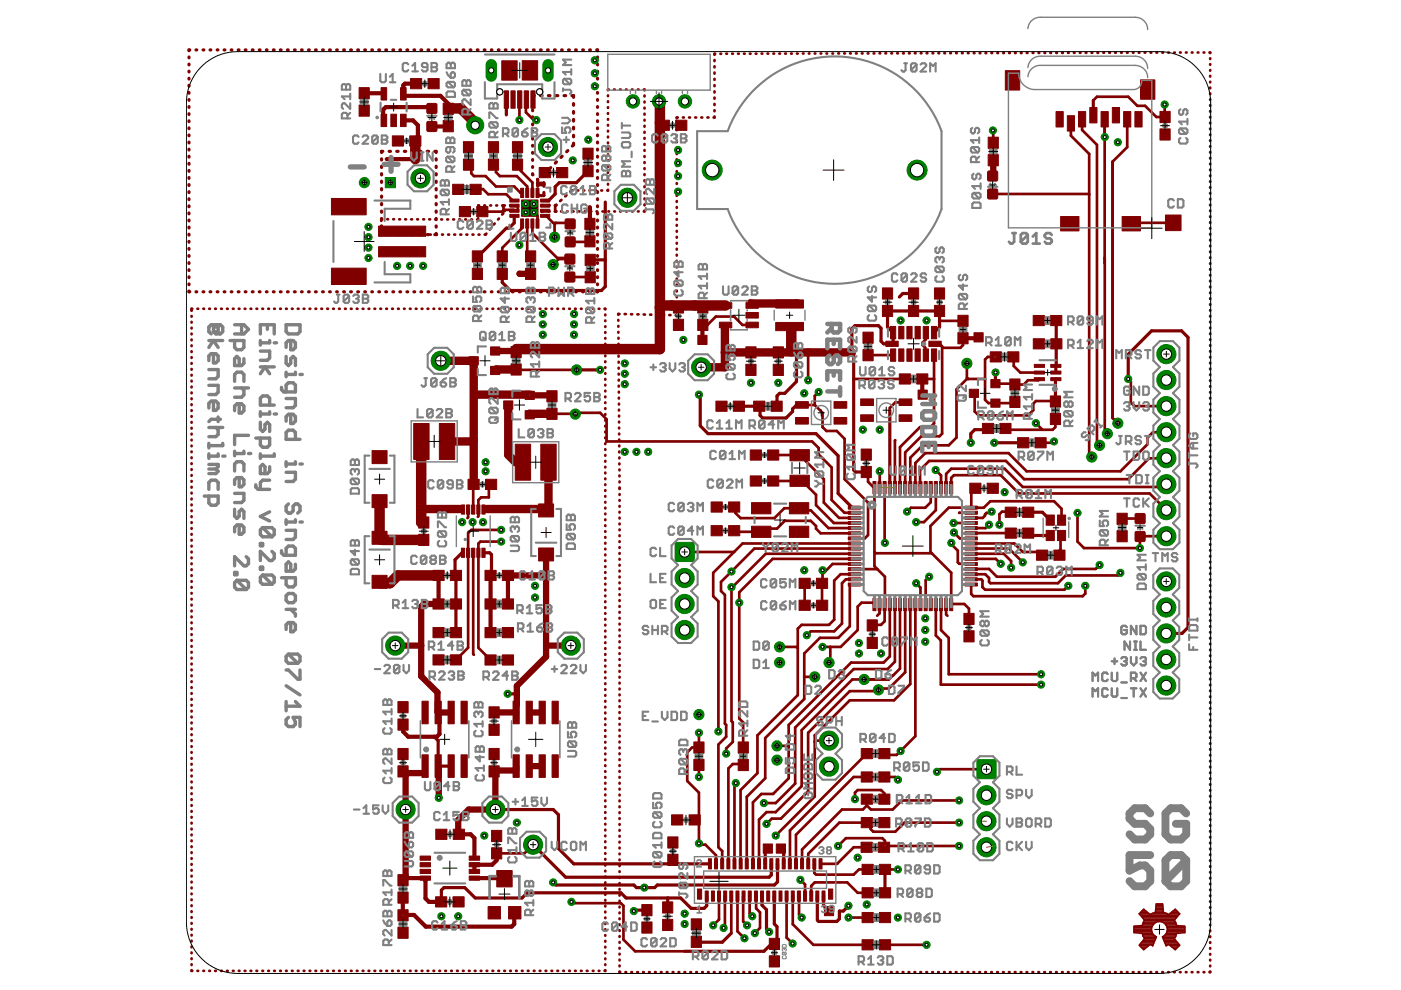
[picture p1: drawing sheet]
<svg xmlns="http://www.w3.org/2000/svg" width="297mm" height="210mm" viewBox="0 0 297 210" stroke-linecap="round" stroke-linejoin="round" font-family="sans-serif">
<g fill="#800000" stroke="#800000" stroke-width=".21">
<path d="M100 107.1h.7v1.9h-.7z"/>
<path d="M101.1 107.1h.7v1.9h-.7z"/>
<path d="M102.2 107.1h.6v1.9h-.6z"/>
<path d="M98.9 107.1h.7v1.9h-.7z"/>
<path d="M97.8 107.1h.7v1.9h-.7z"/>
<path d="M100 116.2h.7v2h-.7z"/>
<path d="M101.1 116.2h.7v2h-.7z"/>
<path d="M102.2 116.2h.6v2h-.6z"/>
<path d="M98.9 116.2h.7v2h-.7z"/>
<path d="M97.8 116.2h.7v2h-.7z"/>
<path d="M108.8 160h1.3v4.8h-1.3z"/>
<path d="M111.5 160h1.4v4.8h-1.4z"/>
<path d="M114.3 160h1.3v4.8h-1.3z"/>
<path d="M117.1 160h1.3v4.8h-1.3z"/>
<path d="M117.1 148.7h1.3v4.8h-1.3z"/>
<path d="M114.3 148.7h1.3v4.8h-1.3z"/>
<path d="M111.5 148.7h1.4v4.8h-1.4z"/>
<path d="M108.8 148.7h1.3v4.8h-1.3z"/>
<path d="M89.5 160h1.3v4.8h-1.3z"/>
<path d="M92.2 160h1.4v4.8h-1.4z"/>
<path d="M95 160h1.3v4.8h-1.3z"/>
<path d="M97.7 160h1.4v4.8h-1.4z"/>
<path d="M97.7 148.7h1.4v4.8h-1.4z"/>
<path d="M95 148.7h1.3v4.8h-1.3z"/>
<path d="M92.2 148.7h1.4v4.8h-1.4z"/>
<path d="M89.5 148.7h1.3v4.8h-1.3z"/>
<path d="M89.1 181.5h2.2v.9h-2.2z"/>
<path d="M89.1 182.9h2.2v.9h-2.2z"/>
<path d="M89.1 184.3h2.2v.9h-2.2z"/>
<path d="M89.1 185.7h2.2v.9h-2.2z"/>
<path d="M99.5 185.7h2.2v.9h-2.2z"/>
<path d="M99.5 184.3h2.2v.9h-2.2z"/>
<path d="M99.5 182.9h2.2v.9h-2.2z"/>
<path d="M99.5 181.5h2.2v.9h-2.2z"/>
<path d="M78.9 104.9h3.2v2.7h-3.2z"/>
<path d="M78.9 95.5h3.2v2.8h-3.2z"/>
<path d="M93.2 89.8h3.2v7.6h-3.2z"/>
<path d="M87.7 89.8h3.3v7.6h-3.3z"/>
<path d="M88.8 109.6h2.1v2.4h-2.1z"/>
<path d="M88.8 113.3h2.1v2.4h-2.1z"/>
<path d="M78.9 122h3.2v2.7h-3.2z"/>
<path d="M78.9 112.6h3.2v2.8h-3.2z"/>
<path d="M102.9 101.6h2.4v2.2h-2.4z"/>
<path d="M99.2 101.6h2.4v2.2h-2.4z"/>
<path d="M95.5 127h2.4v2.1h-2.4z"/>
<path d="M91.8 127h2.4v2.1h-2.4z"/>
<path d="M91.8 133.1h2.4v2.1h-2.4z"/>
<path d="M95.5 133.1h2.4v2.1h-2.4z"/>
<path d="M109.2 94.2h3.3v7.6h-3.3z"/>
<path d="M114.7 94.2h3.2v7.6h-3.2z"/>
<path d="M114.2 106.8h3.2v2.8h-3.2z"/>
<path d="M114.2 116.2h3.2v2.7h-3.2z"/>
<path d="M102.8 127h2.4v2.1h-2.4z"/>
<path d="M106.5 127h2.4v2.1h-2.4z"/>
<path d="M106.5 133.1h2.4v2.1h-2.4z"/>
<path d="M102.8 133.1h2.4v2.1h-2.4z"/>
<path d="M95.5 120.9h2.4v2.2h-2.4z"/>
<path d="M91.8 120.9h2.4v2.2h-2.4z"/>
<path d="M102.8 120.9h2.4v2.2h-2.4z"/>
<path d="M106.5 120.9h2.4v2.2h-2.4z"/>
<path d="M103.7 153.5h2.1v2.4h-2.1z"/>
<path d="M103.7 149.9h2.1v2.3h-2.1z"/>
<path d="M84.4 148.8h2.1v2.3h-2.1z"/>
<path d="M84.4 152.4h2.1v2.4h-2.1z"/>
<path d="M84.4 189.1h2.1v2.4h-2.1z"/>
<path d="M84.4 185.4h2.1v2.4h-2.1z"/>
<path d="M92.4 175.8h2.4v2.2h-2.4z"/>
<path d="M96.1 175.8h2.4v2.2h-2.4z"/>
<path d="M96 190.1h2.4v2.2h-2.4z"/>
<path d="M92.4 190.1h2.3v2.2h-2.3z"/>
<path d="M104.2 176.1h2.2v2.3h-2.2z"/>
<path d="M104.2 179.7h2.2v2.4h-2.2z"/>
<path d="M84.4 158.7h2.1v2.4h-2.1z"/>
<path d="M84.4 162.4h2.1v2.3h-2.1z"/>
<path d="M103.7 158.7h2.1v2.4h-2.1z"/>
<path d="M103.7 162.4h2.1v2.3h-2.1z"/>
<path d="M105.3 184.6h3.3v3.4h-3.3z"/>
<path d="M103.5 192.2h2.6v2.6h-2.6z"/>
<path d="M107.8 192.2h2.6v2.6h-2.6z"/>
<path d="M151.5 182.1h.6v2.1h-.6z"/>
<path d="M152.8 182.1h.6v2.1h-.6z"/>
<path d="M154.1 182.1h.6v2.1h-.6z"/>
<path d="M155.4 182.1h.6v2.1h-.6z"/>
<path d="M156.7 182.1h.7v2.1h-.7z"/>
<path d="M158 182.1h.6v2.1h-.6z"/>
<path d="M159.3 182.1h.7v2.1h-.7z"/>
<path d="M160.6 182.1h.6v2.1h-.6z"/>
<path d="M161.9 182.1h.7v2.1h-.7z"/>
<path d="M163.2 182.1h.7v2.1h-.7z"/>
<path d="M164.5 182.1h.7v2.1h-.7z"/>
<path d="M165.8 182.1h.7v2.1h-.7z"/>
<path d="M167.1 182.1h.7v2.1h-.7z"/>
<path d="M168.4 182.1h.7v2.1h-.7z"/>
<path d="M169.7 182.1h.7v2.1h-.7z"/>
<path d="M171 182.1h.7v2.1h-.7z"/>
<path d="M172.3 182.1h.7v2.1h-.7z"/>
<path d="M173.7 182.1h.6v2.1h-.6z"/>
<path d="M149.5 188.9h.7v2.2h-.7z"/>
<path d="M150.8 188.9h.7v2.2h-.7z"/>
<path d="M152.1 188.9h.7v2.2h-.7z"/>
<path d="M153.4 188.9h.7v2.2h-.7z"/>
<path d="M154.7 188.9h.7v2.2h-.7z"/>
<path d="M156 188.9h.7v2.2h-.7z"/>
<path d="M157.3 188.9h.7v2.2h-.7z"/>
<path d="M158.6 188.9h.7v2.2h-.7z"/>
<path d="M160 188.9h.6v2.2h-.6z"/>
<path d="M161.2 188.9h.7v2.2h-.7z"/>
<path d="M162.6 188.9h.6v2.2h-.6z"/>
<path d="M163.9 188.9h.6v2.2h-.6z"/>
<path d="M165.2 188.9h.6v2.2h-.6z"/>
<path d="M166.5 188.9h.6v2.2h-.6z"/>
<path d="M167.8 188.9h.6v2.2h-.6z"/>
<path d="M169.1 188.9h.6v2.2h-.6z"/>
<path d="M170.4 188.9h.6v2.2h-.6z"/>
<path d="M171.7 188.9h.6v2.2h-.6z"/>
<path d="M173 188.9h.6v2.2h-.6z"/>
<path d="M174.3 188.9h.6v2.2h-.6z"/>
<path d="M175.7 188.5h.9v2.1h-.9z"/>
<path d="M150.2 182.1h.6v2.1h-.6z"/>
<path d="M147.9 188.5h.9v2.1h-.9z"/>
<path d="M186.3 158.7h2.4v2.2h-2.4z"/>
<path d="M182.6 158.7h2.4v2.2h-2.4z"/>
<path d="M110.4 39.9h.6v2h-.6z"/>
<path d="M110.6 42.4h3.5v3.5h-3.5z"/>
<path d="M111.5 39.9h.6v2h-.6z"/>
<path d="M112.6 39.9h.6v2h-.6z"/>
<path d="M113.6 39.9h.7v2h-.7z"/>
<path d="M110.4 46.4h.6v2h-.6z"/>
<path d="M111.5 46.4h.6v2h-.6z"/>
<path d="M112.6 46.4h.6v2h-.6z"/>
<path d="M113.6 46.4h.7v2h-.7z"/>
<path d="M114.6 45.4h2v.7h-2z"/>
<path d="M114.6 44.4h2v.6h-2z"/>
<path d="M114.6 43.3h2v.6h-2z"/>
<path d="M114.6 42.2h2v.6h-2z"/>
<path d="M108.1 45.4h1.9v.7h-1.9z"/>
<path d="M108.1 44.4h1.9v.6h-1.9z"/>
<path d="M108.1 43.3h1.9v.6h-1.9z"/>
<path d="M108.1 42.2h1.9v.6h-1.9z"/>
<path d="M123.6 31.4h2.2v2.4h-2.2z"/>
<path d="M123.6 35.1h2.2v2.4h-2.2z"/>
<path d="M143.3 25.5h2.3v2.1h-2.3z"/>
<path d="M139.6 25.5h2.3v2.1h-2.3z"/>
<path d="M97.4 43.8h2.4v2.2h-2.4z"/>
<path d="M101.1 43.8h2.3v2.2h-2.3z"/>
<path d="M118 35.5h2.4v2.2h-2.4z"/>
<path d="M114.3 35.5h2.4v2.2h-2.4z"/>
<path d="M111.4 53.2h2.2v2.4h-2.2z"/>
<path d="M111.4 56.9h2.2v2.3h-2.2z"/>
<path d="M105.4 53.2h2.2v2.4h-2.2z"/>
<path d="M105.4 56.9h2.2v2.3h-2.2z"/>
<path d="M98.3 30h2.1v2.4h-2.1z"/>
<path d="M98.3 33.7h2.1v2.4h-2.1z"/>
<path d="M103.5 30h2.2v2.4h-2.2z"/>
<path d="M103.5 33.7h2.2v2.4h-2.2z"/>
<path d="M108.6 30h2.2v2.4h-2.2z"/>
<path d="M108.6 33.7h2.2v2.4h-2.2z"/>
<path d="M96 39.1h2.3v2.1h-2.3z"/>
<path d="M99.7 39.1h2.3v2.1h-2.3z"/>
<path d="M100.1 56.9h2.2v2.3h-2.2z"/>
<path d="M100.1 53.2h2.2v2.4h-2.2z"/>
<path d="M124.1 53.9h2.1v2.4h-2.1z"/>
<path d="M124.1 57.6h2.1v2.4h-2.1z"/>
<path d="M124 50h2.2v2.3h-2.2z"/>
<path d="M124 46.3h2.2v2.4h-2.2z"/>
<path d="M158.2 68.3h2.6v1.2h-2.6z"/>
<path d="M158.2 66.3h2.6v1.1h-2.6z"/>
<path d="M158.2 64.2h2.6v1.2h-2.6z"/>
<path d="M152.5 64.2h2.7v1.2h-2.7z"/>
<path d="M152.5 68.3h2.7v1.2h-2.7z"/>
<path d="M147.9 67.7h2.2v2.4h-2.2z"/>
<path d="M147.9 64h2.2v2.4h-2.2z"/>
<path d="M142.8 67.7h2.1v2.4h-2.1z"/>
<path d="M142.8 64h2.1v2.4h-2.1z"/>
<path d="M158.1 77.2h2.2v2.4h-2.2z"/>
<path d="M158.1 73.5h2.2v2.4h-2.2z"/>
<path d="M163.9 77.2h2.2v2.4h-2.2z"/>
<path d="M163.9 73.5h2.2v2.4h-2.2z"/>
<path d="M112.6 19.3h.9v3.6h-.9z"/>
<path d="M106.9 19.3h.9v3.6h-.9z"/>
<path d="M111.1 19.3h.9v3.6h-.9z"/>
<path d="M109.7 19.3h.9v3.6h-.9z"/>
<path d="M108.3 19.3h.9v3.6h-.9z"/>
<path d="M110.7 12.9h3.3v4.1h-3.3z"/>
<path d="M106.4 12.9h3.2v4.1h-3.2z"/>
<path d="M182.6 178.6h2.3v2.1h-2.3z"/>
<path d="M186.2 178.6h2.4v2.1h-2.4z"/>
<path d="M186.3 168.4h2.4v2.1h-2.4z"/>
<path d="M182.6 168.4h2.4v2.1h-2.4z"/>
<path d="M186.5 193.5h2.3v2.1h-2.3z"/>
<path d="M182.8 193.5h2.3v2.1h-2.3z"/>
<path d="M99.5 75.6h1.9v1.8h-1.9z"/>
<path d="M104 73.6h2v1.7h-2z"/>
<path d="M104 77.7h2v1.7h-2z"/>
<path d="M108.4 77.2h2.1v2.3h-2.1z"/>
<path d="M108.4 73.5h2.1v2.3h-2.1z"/>
<path d="M80.3 52.3h10v2.2h-10z"/>
<path d="M80.3 47.9h10v2.2h-10z"/>
<path d="M70.3 56.9h7.3v3.4h-7.3z"/>
<path d="M70.3 42.1h7.3v3.5h-7.3z"/>
<path d="M164.5 63.6h5.8v1.7h-5.8z"/>
<path d="M164.5 68.4h5.8v1.7h-5.8z"/>
<path d="M186.3 163.7h2.4v2.1h-2.4z"/>
<path d="M182.6 163.7h2.4v2.1h-2.4z"/>
<path d="M186.5 188.2h2.3v2.2h-2.3z"/>
<path d="M182.8 188.2h2.3v2.2h-2.3z"/>
<path d="M186.5 183.3h2.3v2.1h-2.3z"/>
<path d="M182.8 183.3h2.3v2.1h-2.3z"/>
<path d="M146.6 198.5h2.1v2.4h-2.1z"/>
<path d="M146.6 194.8h2.1v2.4h-2.1z"/>
<path d="M182.6 173.3h2.4v2.2h-2.4z"/>
<path d="M186.3 173.3h2.4v2.2h-2.4z"/>
<path d="M147.1 157.3h2.2v2.4h-2.2z"/>
<path d="M147.1 161h2.2v2.4h-2.2z"/>
<path d="M241.8 16.9h3.1v4.1h-3.1z"/>
<path d="M213.1 15h3.1v4.1h-3.1z"/>
<path d="M237.9 45.9h3.9v3.1h-3.9z"/>
<path d="M224.9 45.9h3.9v3.1h-3.9z"/>
<path d="M240.6 23.7h1.5v3.2h-1.5z"/>
<path d="M238.2 23.7h1.6v3.2h-1.6z"/>
<path d="M235.8 22.8h1.6v3.3h-1.6z"/>
<path d="M233.4 23.7h1.6v3.2h-1.6z"/>
<path d="M231.1 22.8h1.5v3.3h-1.5z"/>
<path d="M228.7 23.7h1.5v3.2h-1.5z"/>
<path d="M226.3 24.5h1.5v3.3h-1.5z"/>
<path d="M223.9 23.7h1.5v3.2h-1.5z"/>
<path d="M245.9 23.6h2.2v2.4h-2.2z"/>
<path d="M245.9 27.3h2.2v2.4h-2.2z"/>
<path d="M209.5 32.8h2.2v2.4h-2.2z"/>
<path d="M209.5 29.1h2.2v2.4h-2.2z"/>
<path d="M188.8 69.2h1.1v2.6h-1.1z"/>
<path d="M190.5 69.2h1.1v2.6h-1.1z"/>
<path d="M192.3 69.2h1.1v2.6h-1.1z"/>
<path d="M194 69.2h1.1v2.6h-1.1z"/>
<path d="M195.7 69.2h1.1v2.6h-1.1z"/>
<path d="M197.5 69.2h1.1v2.6h-1.1z"/>
<path d="M196.9 72.3h2.7v1.1h-2.7z"/>
<path d="M197.5 74h1.1v2.6h-1.1z"/>
<path d="M195.7 74h1.1v2.6h-1.1z"/>
<path d="M194 74h1.1v2.6h-1.1z"/>
<path d="M192.3 74h1.1v2.6h-1.1z"/>
<path d="M190.5 74h1.1v2.6h-1.1z"/>
<path d="M188.8 74h1.1v2.6h-1.1z"/>
<path d="M187.8 72.3h2.6v1.1h-2.6z"/>
<path d="M187.1 64.7h2.2v2.4h-2.2z"/>
<path d="M187.1 61h2.2v2.4h-2.2z"/>
<path d="M198.1 64.7h2.2v2.4h-2.2z"/>
<path d="M198.1 61h2.2v2.4h-2.2z"/>
<path d="M192.6 64.7h2.2v2.4h-2.2z"/>
<path d="M192.6 61h2.2v2.4h-2.2z"/>
<path d="M148 71.1h1.9v1.9h-1.9z"/>
<path d="M183 70.4h2.1v2.4h-2.1z"/>
<path d="M183 74.1h2.1v2.4h-2.1z"/>
<path d="M80.8 24.2h1.2v2.6h-1.2z"/>
<path d="M82.9 24.2h1.2v2.6h-1.2z"/>
<path d="M84.9 24.2h1.2v2.6h-1.2z"/>
<path d="M84.9 18.6h1.2v2.6h-1.2z"/>
<path d="M80.8 18.6h1.2v2.6h-1.2z"/>
<path d="M90.7 16.7h2.4v2.1h-2.4z"/>
<path d="M87 16.7h2.4v2.1h-2.4z"/>
<path d="M83.2 28.8h2.4v2.2h-2.4z"/>
<path d="M86.9 28.8h2.3v2.2h-2.3z"/>
<path d="M76.1 22.3h2.2v2.3h-2.2z"/>
<path d="M76.1 18.6h2.2v2.4h-2.2z"/>
<path d="M94 21.9h2.1v2.4h-2.1z"/>
<path d="M94 25.6h2.1v2.3h-2.1z"/>
<path d="M247.1 45.6h3.3v3.3h-3.3z"/>
<path d="M179.9 107.3h2.6v.6h-2.6z"/>
<path d="M179.9 108.4h2.6v.6h-2.6z"/>
<path d="M179.9 109.5h2.6v.6h-2.6z"/>
<path d="M179.9 110.6h2.6v.6h-2.6z"/>
<path d="M179.9 111.7h2.6v.6h-2.6z"/>
<path d="M179.9 112.8h2.6v.6h-2.6z"/>
<path d="M179.9 113.8h2.6v.7h-2.6z"/>
<path d="M179.9 114.9h2.6v.6h-2.6z"/>
<path d="M179.9 116h2.6v.6h-2.6z"/>
<path d="M179.9 117.1h2.6v.6h-2.6z"/>
<path d="M179.9 118.2h2.6v.6h-2.6z"/>
<path d="M179.9 119.3h2.6v.6h-2.6z"/>
<path d="M179.9 120.4h2.6v.6h-2.6z"/>
<path d="M179.9 121.4h2.6v.7h-2.6z"/>
<path d="M179.9 122.5h2.6v.6h-2.6z"/>
<path d="M179.9 123.6h2.6v.6h-2.6z"/>
<path d="M185.1 126.9h.6v2.6h-.6z"/>
<path d="M186.2 126.9h.6v2.6h-.6z"/>
<path d="M187.2 126.9h.7v2.6h-.7z"/>
<path d="M188.3 126.9h.7v2.6h-.7z"/>
<path d="M189.4 126.9h.7v2.6h-.7z"/>
<path d="M190.5 126.9h.6v2.6h-.6z"/>
<path d="M191.6 126.9h.6v2.6h-.6z"/>
<path d="M192.7 126.9h.6v2.6h-.6z"/>
<path d="M193.8 126.9h.6v2.6h-.6z"/>
<path d="M194.8 126.9h.7v2.6h-.7z"/>
<path d="M195.9 126.9h.7v2.6h-.7z"/>
<path d="M197 126.9h.7v2.6h-.7z"/>
<path d="M198.1 126.9h.6v2.6h-.6z"/>
<path d="M199.2 126.9h.6v2.6h-.6z"/>
<path d="M200.3 126.9h.6v2.6h-.6z"/>
<path d="M201.4 126.9h.6v2.6h-.6z"/>
<path d="M204.6 123.6h2.6v.6h-2.6z"/>
<path d="M204.6 122.5h2.6v.6h-2.6z"/>
<path d="M204.6 121.4h2.6v.7h-2.6z"/>
<path d="M204.6 120.4h2.6v.6h-2.6z"/>
<path d="M204.6 119.3h2.6v.6h-2.6z"/>
<path d="M204.6 118.2h2.6v.6h-2.6z"/>
<path d="M204.6 117.1h2.6v.6h-2.6z"/>
<path d="M204.6 116h2.6v.6h-2.6z"/>
<path d="M204.6 114.9h2.6v.6h-2.6z"/>
<path d="M204.6 113.8h2.6v.7h-2.6z"/>
<path d="M204.6 112.8h2.6v.6h-2.6z"/>
<path d="M204.6 111.7h2.6v.6h-2.6z"/>
<path d="M204.6 110.6h2.6v.6h-2.6z"/>
<path d="M204.6 109.5h2.6v.6h-2.6z"/>
<path d="M204.6 108.4h2.6v.6h-2.6z"/>
<path d="M204.6 107.3h2.6v.6h-2.6z"/>
<path d="M201.4 102.1h.6v2.6h-.6z"/>
<path d="M200.3 102.1h.6v2.6h-.6z"/>
<path d="M199.2 102.1h.6v2.6h-.6z"/>
<path d="M198.1 102.1h.6v2.6h-.6z"/>
<path d="M197 102.1h.7v2.6h-.7z"/>
<path d="M195.9 102.1h.7v2.6h-.7z"/>
<path d="M194.8 102.1h.7v2.6h-.7z"/>
<path d="M193.8 102.1h.6v2.6h-.6z"/>
<path d="M192.7 102.1h.6v2.6h-.6z"/>
<path d="M191.6 102.1h.6v2.6h-.6z"/>
<path d="M190.5 102.1h.6v2.6h-.6z"/>
<path d="M189.4 102.1h.7v2.6h-.7z"/>
<path d="M188.3 102.1h.7v2.6h-.7z"/>
<path d="M187.2 102.1h.7v2.6h-.7z"/>
<path d="M186.2 102.1h.6v2.6h-.6z"/>
<path d="M185.1 102.1h.6v2.6h-.6z"/>
<path d="M167.5 100.8h4.1v2.3h-4.1z"/>
<path d="M167.5 95.3h4.1v2.4h-4.1z"/>
<path d="M162.8 95.4h2.3v2.2h-2.3z"/>
<path d="M159.1 95.4h2.3v2.2h-2.3z"/>
<path d="M162.8 100.9h2.3v2.2h-2.3z"/>
<path d="M159.1 100.9h2.3v2.2h-2.3z"/>
<path d="M159.3 111.6h4.1v2.3h-4.1z"/>
<path d="M167.4 106.6h4.1v2.3h-4.1z"/>
<path d="M159.3 106.6h4.1v2.3h-4.1z"/>
<path d="M167.4 111.6h4.1v2.3h-4.1z"/>
<path d="M154.5 106.4h2.3v2.2h-2.3z"/>
<path d="M150.8 106.4h2.3v2.2h-2.3z"/>
<path d="M154.5 111.4h2.3v2.2h-2.3z"/>
<path d="M150.8 111.4h2.3v2.2h-2.3z"/>
<path d="M169.4 122.6h2.4v2.2h-2.4z"/>
<path d="M173.1 122.6h2.4v2.2h-2.4z"/>
<path d="M190.6 87.9h2.7v1.4h-2.7z"/>
<path d="M182.5 87.9h2.7v1.4h-2.7z"/>
<path d="M190.6 84.6h2.7v1.4h-2.7z"/>
<path d="M182.5 84.6h2.7v1.4h-2.7z"/>
<path d="M168.7 85.2h2.7v1.4h-2.7z"/>
<path d="M176.8 85.2h2.7v1.4h-2.7z"/>
<path d="M168.7 88.5h2.7v1.4h-2.7z"/>
<path d="M176.8 88.5h2.7v1.4h-2.7z"/>
<path d="M155.5 85h2.3v2.2h-2.3z"/>
<path d="M151.8 85h2.4v2.2h-2.4z"/>
<path d="M159.8 85h2.4v2.2h-2.4z"/>
<path d="M163.5 85h2.3v2.2h-2.3z"/>
<path d="M224.2 112.5h1.7v2.1h-1.7z"/>
<path d="M221.8 112.5h1.7v2.1h-1.7z"/>
<path d="M221.8 109.2h1.7v2.2h-1.7z"/>
<path d="M224.2 109.2h1.7v2.2h-1.7z"/>
<path d="M213.1 107.5h2.4v2.2h-2.4z"/>
<path d="M216.8 107.5h2.4v2.2h-2.4z"/>
<path d="M213.1 112h2.4v2.1h-2.4z"/>
<path d="M216.8 112h2.4v2.1h-2.4z"/>
<path d="M219.8 116.6h2.3v2.2h-2.3z"/>
<path d="M223.4 116.6h2.4v2.2h-2.4z"/>
<path d="M222.8 80.1h2.1v.6h-2.1z"/>
<path d="M222.8 78.7h2.1v.6h-2.1z"/>
<path d="M222.8 77.3h2.1v.6h-2.1z"/>
<path d="M219.3 80.1h2.1v.6h-2.1z"/>
<path d="M219.3 78.7h2.1v.6h-2.1z"/>
<path d="M219.3 77.3h2.1v.6h-2.1z"/>
<path d="M222.7 87.7h2.2v2.3h-2.2z"/>
<path d="M222.7 83.9h2.2v2.4h-2.2z"/>
<path d="M222.8 71.8h2.3v2.2h-2.3z"/>
<path d="M219.1 71.8h2.3v2.2h-2.3z"/>
<path d="M219.1 66.9h2.3v2.1h-2.3z"/>
<path d="M222.8 66.9h2.3v2.1h-2.3z"/>
<path d="M210 74.6h2.3v2.2h-2.3z"/>
<path d="M213.7 74.6h2.3v2.2h-2.3z"/>
<path d="M214.1 80.3h2.2v2.4h-2.2z"/>
<path d="M214.1 84h2.2v2.4h-2.2z"/>
<path d="M208.3 89.8h2.4v2.1h-2.4z"/>
<path d="M212 89.8h2.4v2.1h-2.4z"/>
<path d="M215.8 92.8h2.3v2.2h-2.3z"/>
<path d="M219.4 92.8h2.4v2.2h-2.4z"/>
<path d="M186.5 199.2h2.3v2.2h-2.3z"/>
<path d="M182.8 199.2h2.3v2.2h-2.3z"/>
<path d="M156.5 161h2.2v2.4h-2.2z"/>
<path d="M156.5 157.3h2.2v2.4h-2.2z"/>
<path d="M95.5 138.8h2.4v2.2h-2.4z"/>
<path d="M91.8 138.8h2.4v2.2h-2.4z"/>
<path d="M102.8 138.9h2.4v2.1h-2.4z"/>
<path d="M106.5 138.9h2.4v2.1h-2.4z"/>
<path d="M84.4 196.6h2.1v2.3h-2.1z"/>
<path d="M84.4 192.9h2.1v2.4h-2.1z"/>
<path d="M205.5 82.5h2v1.8h-2z"/>
<path d="M210.1 80.5h1.9v1.7h-1.9z"/>
<path d="M210.1 84.6h1.9v1.7h-1.9z"/>
<path d="M106.8 85h1.9v1.7h-1.9z"/>
<path d="M111.3 83h2v1.7h-2z"/>
<path d="M111.3 87.1h2v1.7h-2z"/>
<path d="M116 86.6h2.1v2.3h-2.1z"/>
<path d="M116 82.8h2.1v2.4h-2.1z"/>
<path d="M236.8 108.8h2.2v2.4h-2.2z"/>
<path d="M236.8 112.5h2.2v2.4h-2.2z"/>
<path d="M183.9 131.4h2.1v2.4h-2.1z"/>
<path d="M183.9 135.1h2.1v2.4h-2.1z"/>
<path d="M204.4 130h2.1v2.4h-2.1z"/>
<path d="M204.4 133.7h2.1v2.4h-2.1z"/>
<path d="M205.6 102.4h2.4v2.2h-2.4z"/>
<path d="M209.3 102.4h2.4v2.2h-2.4z"/>
<path d="M182.6 98.9h2.1v2.4h-2.1z"/>
<path d="M182.6 95.2h2.1v2.4h-2.1z"/>
<path d="M169.4 127.3h2.4v2.1h-2.4z"/>
<path d="M173.1 127.3h2.4v2.1h-2.4z"/>
<path d="M194.4 79.3h2.3v2.1h-2.3z"/>
<path d="M190.7 79.3h2.3v2.1h-2.3z"/>
<path d="M203.1 70.5h2.2v2.4h-2.2z"/>
<path d="M203.1 66.8h2.2v2.4h-2.2z"/>
<path d="M141.6 181.1h2.1v2.4h-2.1z"/>
<path d="M141.6 177.4h2.1v2.4h-2.1z"/>
<path d="M140.5 191.2h2.1v2.4h-2.1z"/>
<path d="M140.5 194.9h2.1v2.4h-2.1z"/>
<path d="M163.1 198.9h2.2v2.4h-2.2z"/>
<path d="M163.1 202.6h2.2v2.4h-2.2z"/>
<path d="M136.1 191.8h2.1v2.4h-2.1z"/>
<path d="M136.1 195.5h2.1v2.3h-2.1z"/>
<path d="M146.1 172.8h2.4v2.1h-2.4z"/>
<path d="M142.4 172.8h2.4v2.1h-2.4z"/>
<path d="M161.8 178.9h2v2h-2z"/>
<path d="M164.6 178.9h1.9v2h-1.9z"/>
<path d="M174.8 192.2h1.9v1.9h-1.9z"/>
<path d="M194.6 82.7h2v1.9h-2z"/>
<path d="M206.5 70.5h1.9v2h-1.9z"/>
</g>
<g fill="#800000" stroke="#800000" stroke-width=".21">
<path d="M119.9 53.9l1.7-.1 .3 .2v1.7l-.2 .3h-1.6l-.3-.2-.1-1.6z" fill-rule="evenodd"/>
<path d="M119.9 57.7h1.7l.3 .1v1.7l-.2 .3h-1.6l-.3-.1-.1-1.7z" fill-rule="evenodd"/>
<path d="M120 46.4h1.6l.3 .2 .1 1.6-.2 .3-1.7 .1-.3-.2v-1.7z" fill-rule="evenodd"/>
<path d="M120 50.3l1.6-.1 .3 .2 .1 1.6-.2 .3-1.7 .1-.3-.2v-1.7z" fill-rule="evenodd"/>
<path d="M209.5 40.1l1.7-.1 .3 .2v1.7l-.1 .3h-1.7l-.3-.2v-1.6z" fill-rule="evenodd"/>
<path d="M209.5 36.3l1.7-.1 .3 .2v1.7l-.1 .3h-1.7l-.3-.2v-1.6z" fill-rule="evenodd"/>
<path d="M90.6 22l1.7-.1 .3 .2v1.7l-.1 .2-1.7 .1-.3-.2v-1.6z" fill-rule="evenodd"/>
<path d="M90.6 25.8l1.7-.1 .3 .2v1.7l-.1 .3h-1.7l-.3-.2v-1.6z" fill-rule="evenodd"/>
<path d="M240.8 108.9h1.7l.3 .1v1.7l-.2 .3h-1.6l-.3-.1-.1-1.7z" fill-rule="evenodd"/>
<path d="M240.8 112.7h1.7l.3 .1v1.7l-.2 .3h-1.6l-.3-.1-.1-1.7z" fill-rule="evenodd"/>
</g>
<g fill="none" stroke="#800000" stroke-width=".34">
<path d="M240.4 197.6h3.8M240.4 197.3h3.7M240.4 197h3.7M240.4 196.7h3.8M240.5 196.4h3.8M241.6 193.8h2M241.8 197.9h2.5M241.8 194.1h8M241.8 193.5h1.5M241.9 199.9h2.7M242 194.4h7.6M242.1 193.2h.8"/>
<path d="M242.2 199.6h2.6M242.2 196.1h2.2M242.3 198.2h2.2M242.3 194.6h7.1M242.3 195.8h2.4M242.4 198.5h2.5M242.4 192.9h.2M242.4 199.3h2.5M242.4 195.5h2.8M242.5 198.8h2.6M242.5 194.9h6.6M242.6 195.2h6.4"/>
<path d="M242.7 199.1l-.5-1.2-1.8-.2v-1.3l1.8-.2 .5-1.1-1.1-1.4 .9-.9 1.3 1.1 1.2-.5 .2-1.7h1.3l.2 1.7 1.1 .5 1.4-1.1 .9 .9-1.1 1.4 .4 1.1 1.8 .2v1.3l-1.8 .2-.4 1.2M242.7 199.1l-1.1 1.3 .9 1 1.3-1.2 .6 .3M242.7 199.1h2.3M244.1 193.8h3.4M244.3 196.4a1.71 1.71 0 0 0 .9 2.2l-.8 1.9M244.3 196.4a1.69 1.69 0 0 1 2.7-.5 1.69 1.69 0 0 1-.5 2.7l.7 1.9M244.9 193.5h1.8M245 193.2h1.6M245 192.9h1.6M245.1 192.6h1.5M245.1 192.3h1.4M245.1 192h1.4"/>
<path d="M246.5 195.5h2.7M246.5 198.8h2.6M246.6 199.1h2.4M246.8 199.3h2.4M246.8 198.5h2.5M246.9 199.6h2.6M247 195.8h2.3M247 199.9h2.7M247.1 198.2h2.3M247.2 196.1h2.2M247.3 197.9h2.6M247.4 196.4h3.7"/>
<path d="M247.4 197.6h3.8M247.5 196.7h3.7M247.5 197.3h3.7M247.5 197h3.7M248 193.8h2.1M248.3 193.5h1.5M248.7 193.2h.8M249 199.1l1.1 1.3-.9 1-1.4-1.2-.6 .3M249.1 192.9h.1M241.6 200.5h1.9M241.7 200.2h2.8M241.9 200.8h1.2"/>
<path d="M242.2 201.1h.6M244.4 200.5h.1M247.1 200.2h2.8M247.2 200.5h.1M248.1 200.5h1.9M248.5 200.8h1.2M248.9 201.1h.5"/>
</g>
<g fill="none" stroke="#800000" stroke-width=".57">
<path d="M85.5 19.9l.1 .4M129.1 19h-.2v.1M130.2 19h.1M131.4 19h.2M132.7 19h.2M134 19h.1M135.2 19h.2M136.5 19h.2v.2M151.5 12.7v.3M151.5 14.1v.2M151.5 15.4v.2M151.5 16.7v.2"/>
<path d="M151.5 18.1v.2M151.5 19.4v.2M151.6 11.4h-.1v.2M152.7 11.4h.2M154 11.4h.1M155.2 11.4h.2M156.5 11.4h.1M157.7 11.4h.2M159 11.4h.1M160.2 11.4h.2M161.5 11.4h.1M162.7 11.4h.2"/>
<path d="M164 11.4h.1M165.2 11.4h.2M166.5 11.4h.1M167.7 11.4h.2M169 11.4h.1M170.2 11.3h.2M171.5 11.3h.1M172.7 11.3h.2M174 11.3h.1M175.2 11.3h.2M176.5 11.3h.1M177.7 11.3h.2"/>
<path d="M179 11.3h.1M180.2 11.3h.2M181.5 11.3h.1M182.7 11.3h.2M184 11.3h.1M185.2 11.3h.2M186.5 11.3h.1M187.7 11.3h.2M189 11.3h.1M190.2 11.3h.2M191.5 11.3h.1M192.7 11.3h.2"/>
<path d="M194 11.3h.1M195.2 11.3h.2M196.5 11.3h.1M197.7 11.3h.2M199 11.3h.1M200.2 11.3h.2M201.6 11.3h-.1M202.7 11.3h.2M204 11.3h.1M205.2 11.3h.2M206.5 11.3h.1M207.7 11.3h.2"/>
<path d="M209 11.3h.1M210.2 11.2h.2M211.5 11.2h.1M212.7 11.2h.2M214 11.2h.1M215.2 11.2h.1M216.5 11.2h.1M217.7 11.2h.1M218.9 11.2h.2M220.2 11.2h.1M221.4 11.2h.2M222.7 11.2h.1"/>
<path d="M223.9 11.2h.2M225.2 11.2h.1M226.4 11.2h.2M227.7 11.2h.1M228.9 11.2h.2M230.2 11.2h.1M231.4 11.2h.2M232.7 11.2h.1M233.9 11.2h.2M235.2 11.2h.1M236.4 11.2h.2M237.7 11.2h.1"/>
<path d="M239 11.2h.1M240.2 11.2h.1M241.4 11.2h.2M242.7 11.2h.1M243.9 11.2h.2M245.2 11.2h.1M246.4 11.2h.2M247.7 11.2h.1M248.9 11.2h.2M250.2 11.1h.1M251.4 11.1h.2M252.7 11.1h.1"/>
<path d="M253.9 11.1h.2M255.2 11.1h.1M256.4 11.1l.2 .2M256.6 12.4v.1M256.6 13.6v.1M256.6 14.9v.1M256.6 16.1v.1M256.6 17.3v.2M256.6 18.6v.1M256.6 19.8v.2M81.2 25.5h.2M91.3 22.7l.3 .3"/>
<path d="M99.3 34.9l.6 .6v1.3l.6 .5h2.5l2.2 2.2h3.8l1.4 1.4h.3M104.6 34.9l.6 .6v1l.8 .8h3.6l2.2 2.2v1.4M109.7 34.9l.7 .7v.6l2.5 2.5v2.2M110.2 21.1l-.1-.2v4.6M111.6 21.1l-.1-.2v2.9l1.7 1.7h.5M128.9 20.2v.2M128.9 21.5v.1M128.9 22.7v.2M128.9 24v.1M128.9 25.2v.2M128.9 26.5v.1M128.9 27.7v.2"/>
<path d="M128.9 29v.1M128.9 30.2v.2M128.9 31.5v.1M128.9 32.7v.2M128.9 34v.1M128.9 35.2v.2M128.9 36.5v.1M128.9 37.7v.2M128.9 39v.1M136.7 20.3v.1M136.7 21.5v.2M136.7 22.8v.2"/>
<path d="M136.7 24.1v.2M136.7 25.4v.2M136.7 26.7v.2M136.7 28v.2M136.7 29.3v.1M136.7 30.5v.2M136.7 31.8v.2M136.7 33.1v.2M136.7 34.4v.2M136.7 35.7v.1M136.7 36.9v.2M136.7 38.2v.2"/>
<path d="M136.7 39.5v.2M139.9 26l.6 .6h.2M143.5 26.2v.2M143.5 27.5v.1M143.5 28.7v.2M143.5 30v.1M143.5 31.2v.2M143.5 32.5v.2M143.5 33.8v.1M143.5 35v.2M143.5 36.3v.2M143.5 37.6v.1"/>
<path d="M143.5 38.8v.2M143.7 24.9h-.2v.2M144.8 24.9h.2M146.1 24.9h.2M147.4 24.9h.2M148.7 24.9h.2M150 24.9h.2M151.5 20.7v.2M151.5 22v.3M151.5 23.4v.2M151.5 24.7v.2h-.2M210.5 27.7l.1 2.6"/>
<path d="M227.1 26.2v2.6l3.8 3.8v63.8l.6 .5M229.4 25.3v2.3l3.2 3.1v63.2l.5 .5M231.8 21.3v3.1v-3.1l.8-.8h6.6l1.9 1.9h1.7l2.4 2.4h1.8M234.2 25.3v66.1M234.2 29v.1M239 25.3v5.9l-3.1 3.1v54.3l1.1 1.1M246.9 22.2v2.4l-.1 .2M256.6 21.1v.1M256.6 22.3v.1M256.6 23.5v.2M256.6 24.8v.1M256.6 26v.2"/>
<path d="M256.6 27.3v.1M256.6 28.5v.1M256.6 29.7v.2M256.6 31v.1M256.6 32.2v.2M256.6 33.5v.1M256.6 34.7v.1M256.6 35.9v.2M256.6 37.2v.1M256.6 38.4v.2M256.6 39.7v.1M80.8 47.9v.4"/>
<path d="M80.8 49.4v.3h.2M81 46.5h-.2v.3M82.1 46.5h.2M82.1 49.7h.2M83.4 46.5h.1M83.4 49.7h.2M84.6 46.5h.2M84.7 49.7h.2M85.9 46.5h.2M86 49.7h.2M87.2 46.5h.2M87.3 49.7h.2"/>
<path d="M88.5 46.5h.1M88.6 49.7h.2M89.7 46.5h.2M89.9 49.7h.1M91 46.5h.2M91.2 49.7h.1M92.3 46.5h.2M92.4 49.7h.2M93.6 46.5h.1M93.7 49.7h.2M94.8 46.5h.2M95 49.7h.2"/>
<path d="M96.1 46.5h.2M96.3 49.7h.2M97.4 46.5h.1M97.6 49.7h.2M98.6 46.5h.2M98.9 49.7h.2M99.9 46.5h.2M100.2 49.7h.2M100.8 40.2l1.6-.1 1.1 1.1h3.9l1.3 1.3h.4M101.4 46.3l-.1 .2h-.1M101.4 44.9v.3M101.5 49.7h.2"/>
<path d="M101.6 43.6h-.2v.2M102.7 43.6h.1M103.1 49.5l-.3 .2M103.9 43.6h.2M104 48.5l-.2 .2M104.9 47.4l-.2 .2M105.2 43.6h.2M105.8 46.3l-.2 .2M106.5 43.6h.2v.3M106.7 45v.3l-.2 .2M107 43.6h-.2v1.1h.2M108.1 43.6h.3"/>
<path d="M108.1 44.7h.3M109.1 45.8h-.1M109.1 44.7l-.2-.2h-2.1l-.4 .4h-4.1M109.5 43.6h.3v1.1h-.3M110.7 47.4v.9l-4.2 4.3v1.8M111.8 47.4v6.6l.7 .4M112.9 47.4v2l5.2 5.3h2.5l.2 .2h-2.4l-1.1 1.2M113.2 45l.8 .8v1.6M114.9 44.7l.2 .1M115.1 43.5l-.2 .1M115.6 45.8h.2l1.5 1.5h3.3l.3 .2M116.2 44.8h.3"/>
<path d="M116.2 43.5h.3M117.6 43.5l.3 .1M117.9 47.3l-.3 .2v2.8M117.9 44.7l-.3 .1M118 43.4l-.3 .2v1.2M119 44.8h.1M119 42.4l-.2 .2M120.1 41.4l-.3 .2M120.2 44.8h.2M120.8 58.7l4.3 .1M121.3 40.4l-.4 .2M121.5 44.8h.1"/>
<path d="M122.4 40.4h.2M122.7 44.8h.2M123.7 40.4h.2M124 44.8h.1M125 40.4h.1M125.1 51.2l-.2 .1h-4M125.2 44.8h.2M126.2 40.4h.2M126.5 44.8h.1M127.5 40.4h.2M127.7 44.8h.2M128.9 40.2l-.1 .2"/>
<path d="M129 44.8h.1M130.2 44.8h.2M131.5 44.8h.1M132.8 44.8h.1M134 44.8h.2M135.3 44.8h.1M136.7 40.8v.2M136.7 42.1v.1M136.7 43.3v.2M136.7 44.6v.2h-.2M143.5 40.1v.2M143.5 41.4v.1"/>
<path d="M143.5 42.6v.2M143.5 43.9v.2M143.5 45.2v.1M143.5 46.4v.2M143.5 47.7v.2M143.5 49v.1M143.5 50.2v.2M143.5 51.5v.1M143.5 52.7v.2M143.5 54v.2M143.5 55.3v.2M143.5 56.6v.1"/>
<path d="M143.5 57.8v.2M143.5 59.1v.1M210.5 41.1l20.4 .1M234.2 55.8h.1M234.2 54.7h.1M248.8 47.2h-8.7l-.2 .2M256.6 40.9v.1M256.6 42.2v.1M256.6 43.4v.1M256.6 44.6v.2M256.6 45.9v.1M256.6 47.1v.2"/>
<path d="M256.6 48.4v.1M256.6 49.6v.1M256.6 50.8v.2M256.6 52.1v.1M256.6 53.3v.2M256.6 54.6v.1M256.6 55.8v.1M256.6 57v.2M256.6 58.3v.1M256.6 59.5v.2M40.6 67v.1M40.6 68.2v.2"/>
<path d="M40.6 69.5v.1M40.6 70.7v.2M40.6 72v.1M40.6 73.2v.2M40.6 74.5v.1M40.6 75.7v.2M40.6 77v.1M40.6 78.2v.2M40.6 79.5v.1M40.8 65.5h-.2v.4M41.9 65.5h.1M43.1 65.5h.2"/>
<path d="M44.4 65.5h.1M45.6 65.5h.2M46.9 65.5h.1M48.1 65.5h.2M49.4 65.5h.1M50.6 65.5h.2M51.9 65.5h.1M53.1 65.5h.2M54.4 65.5h.1M55.6 65.5h.2M56.9 65.5h.1M58.1 65.5h.2"/>
<path d="M59.4 65.5h.1M60.6 65.5h.2M61.9 65.5h.1M63.1 65.5h.2M64.4 65.5h.1M65.6 65.5h.2M66.9 65.5h.1M68.1 65.5h.2M69.4 65.5h.1M70.6 65.5h.2M71.9 65.5h.1M73.2 65.5h.1"/>
<path d="M74.4 65.5h.1M75.6 65.5h.2M76.9 65.5h.1M78.1 65.5h.2M79.4 65.5h.1M80.6 65.5h.2M81.9 65.5h.1M83.1 65.5h.2M84.4 65.5h.1M85.7 65.5h.1M86.9 65.5h.2M88.2 65.5h.1"/>
<path d="M89.4 65.5h.2M90.7 65.5h.1M91.9 65.5h.2M93.2 65.5h.1M94.4 65.5h.2M95.7 65.5h.1M96.9 65.5h.1M98.1 65.5h.2M99.4 65.5h.2M100.4 76.5v6.3l.9 .9M100.7 65.5h.1M101.9 65.5h.2"/>
<path d="M103.2 65.5h.1M104.4 65.5h.2M105.7 65.5h.1M106.9 65.5h.2M108.2 65.5h.1M109.4 65.5h.2M109.4 78.3l12.9 .1M110.7 65.5h.1M111.9 65.5h.2M113.2 65.5h.1M114.4 65.5h.2M115.7 65.5h.1"/>
<path d="M116.9 65.5h.2M118.2 65.5h.1M119.4 65.5h.2M120.7 65.5h.1M121.9 65.5h.2M123.2 65.5h.1M124.4 65.5h.2M125.7 65.5h.1M126.9 65.5h.2M128.2 65.5l.1 .1M128.3 66.7v.1M128.3 67.9v.2"/>
<path d="M128.3 69.2v.1M128.3 70.4v.2M128.3 71.7v.1M128.3 72.9v.1M128.3 74.1v.2M128.3 75.4v.1M128.3 76.6v.2M128.3 77.9v.1M128.3 79.1v.1M131.1 67.8v.2M131.1 69.1v.2M131.1 70.4v.1"/>
<path d="M131.1 71.6v.2M131.1 72.9v.2M131.1 74.2v.1M131.1 75.4v.2M131.2 76.7v.2M131.2 78v.1M131.2 79.2v.2M131.3 66.6h-.2v.1M132.4 66.6h.3M133.8 66.6h.2M135.1 66.7h.3M136.5 66.7h.2"/>
<path d="M137.8 66.7h.3M139.2 66.7l.2 .1M140.5 66.8h.3M141.9 66.8h.3M143.5 60.3v.2M143.5 61.6v.2M143.5 62.9v.1M143.5 64.2v.1M143.5 65.4v.2M143.5 66.7v.1h-.2M149 68.9h1l1.8-1.8h3.8l1.8 1.8h2.1M167.8 74.7v.1h1.1"/>
<path d="M168.9 64.3l-1.5 .2M171.3 74.7v5.9M189.4 75.3h-5.4M196.3 70.5v1.4l-.7 .7v.6l.6 .5v1.5l.1 .1M198 75.3v14.5l-.7 .8h-2.2l-4.3 4.2v8.6M198.2 72.9l.3 .3h1l.2 .2v18.5l-.5 .6h-3.9l-3.4 3.4v7.5M199.2 67.9l5 .1M204.2 71.7v1.5l-.6 .5h-3.9M205 77v3.1l.3 .2M210.8 75.7h-1.4l-.5 .5v8.6l.6 .7h5.4l.3-.3M214.8 75.7l.1 1.9 1.4 1.4h4.1M256.6 60.8v.1"/>
<path d="M256.6 62v.1M256.6 63.2v.2M256.6 64.5v.1M256.6 65.7v.2M256.6 67v.1M256.6 68.2v.1M256.6 69.5v.1M256.6 70.7v.1M256.6 71.9v.2M256.6 73.2v.1M256.6 74.4v.2M256.6 75.7v.1"/>
<path d="M256.6 76.9v.1M256.6 78.1v.2M256.6 79.4v.1M40.6 80.7v.2M40.6 82v.1M40.6 83.2v.2M40.6 84.5v.1M40.6 85.7v.2M40.6 87v.1M40.6 88.2v.2M40.6 89.5v.1M40.6 90.7v.2"/>
<path d="M40.6 92v.1M40.6 93.2v.2M40.6 94.5v.1M40.6 95.7v.2M40.6 97v.1M40.6 98.2v.2M40.6 99.5v.1M117 87.7h5.1M122.3 87.5h4.9l1.4 1.4v4.7h43.6l1.4 1.4v1.4l2.7 2.7v6.9l2.7 2.7h2.2M128.3 80.3v.2M128.3 81.6v.1M128.3 82.8v.2"/>
<path d="M128.3 84.1v.1M128.3 85.3v.1M128.3 86.6v.1M128.3 87.8v.1M128.3 89v.2M128.3 90.3v.1M128.3 91.5v.2M128.3 92.8v.1M128.3 94v.1M128.3 95.2v.2M128.3 96.5v.1M128.3 97.7v.2"/>
<path d="M128.3 99v.1M131.2 80.5v.2M131.2 81.8v.2M131.2 83.1v.1M131.2 84.3v.2M131.2 85.6v.2M131.2 86.9v.1M131.3 88.1v.2M131.3 89.4v.2M131.3 90.7v.1M131.3 91.9v.2M131.3 93.2v.2"/>
<path d="M131.3 94.5v.1M131.3 95.7v.2M131.3 97v.2M131.3 98.3v.1M131.3 99.5v.2M163.9 96.5h5.6l.7 .7h.6v.5l3.9 3.9v5l3.2 3.2h3.3M170 85.9h2.7M172.7 85.9l1.7 1.6v3.1l.8 .8h2.2l1.7 1.6v8.6l4.9 5v6.9l-.7 .7h-2.1M173.6 83.1l-.9 .8v2M181 80.3h10.9M186.5 99.9v3.5M189.8 93.3l-.1 10.1"/>
<path d="M192 85.3h-2.2l-1.1 1.2v.6M195.5 80.3h2.5M198.4 99.7l1.1 1.1v2.6M206.5 83.4l.2 .2v3.6l.8 .9h10.5l1.1-1.1v-1.4l.5-.6 4.2 .1M208.9 80.3h-3.9l-2.2 2.2v10.3l-1.7 1.6h-5.5l-2.6 2.6v6.4M219.6 89.7l1.4 1.4M220.4 80.4l-.3 .2h-2.1l-.9 .9h-1.9l-.2-.2h-3.9M223.5 93.6l-.3 .3h-2.6M223.8 88.8v1.8l-.6 .5h-9.8l-.2-.3M234.2 91.4h.1M234.2 91.4l.6 .5M239.2 80.3l.6 .6v4.4l.7 .8h6.8"/>
<path d="M247.3 97.2h-3.7l-4.4 4.4h-22.1l-3.8-3.9h-16.3l-1.9 2 .1 3.7M247.3 91.7h-2.9l-1.1 1.1v1.3l-5.7 5.8h-19.9l-3.9-3.8h-17.6l-2.1 2.1v5.2M247.3 97.1v.1M247.3 91.6v.1M256.6 80.6v.2M256.6 81.9v.1M256.6 83.1v.1M256.6 84.3v.2M256.6 85.6v.1M256.6 86.8v.2M256.6 88.1v.1M256.6 89.3v.2"/>
<path d="M256.6 90.6v.1M256.6 91.8v.1M256.6 93v.2M256.6 94.3v.1M256.6 95.5v.2M256.6 96.8v.1M256.6 98v.1M256.6 99.3v.1M40.6 100.7v.2M40.6 102v.1M40.6 103.2v.2M40.6 104.5v.1"/>
<path d="M40.6 105.7v.2M40.6 107v.1M40.6 108.2v.2M40.6 109.5v.1M40.6 110.7v.2M40.6 112v.1M40.6 113.2v.2M40.6 114.5v.1M40.6 115.7v.2M40.6 117v.1M40.6 118.2v.2M40.6 119.5v.1"/>
<path d="M97.9 107.8l.3 .2M99.3 108v1.7l-.2 .2M100.3 117.2v21.5l.2 .1M100.4 102.7l-.1 5.3M103.2 107.9l-.7 .1M103.7 103.2v2.3h-1.7l-.6 .5v3.5l-.1 .1M106.3 114.8h-4.4l-.5 .5v22.1l2.6 2.5M106.3 112.4h-6.4l-.6 .6v24.3l-2.6 2.6M128.3 100.2v.2M128.3 101.5v.1M128.3 102.7v.1M128.3 103.9v.2"/>
<path d="M128.3 105.2v.1M128.3 106.4v.2M128.3 107.7v.1M128.3 108.9v.1M128.3 110.1v.2M128.3 111.4v.1M128.3 112.6v.2M128.3 113.9v.1M128.3 115.1v.2M128.3 116.4v.1M128.3 117.6v.1M128.3 118.8v.2"/>
<path d="M131.3 100.8v.2M131.4 102.1v.2M131.4 103.4v.3M131.4 104.8v.1M131.4 106v.2M131.4 107.3v.1M131.4 108.5v.2M131.4 109.8v.1M131.4 111v.2M131.4 112.3v.1M131.4 113.5v.2M131.4 114.8v.1"/>
<path d="M131.4 116v.2M131.4 117.3v.1M131.4 118.5v.2M131.4 119.8v.1M145.2 117h10.4M155.7 112.5l.2 .3h6.5l.7-.7h1.6l1.7-1.7h5.5l1.1 1.1v.6l1 1h7.2M155.7 107.5l.2 .3v1l1.1 1.1h7.2l2.1-2.1h3.1M163.9 102l5.6-.1 .8 .8h.5l2.2 2.2v2.2l3.8 3.8h4.4M169.4 107.8l.5 .4h2l3.8 3.8h5.5M169.6 107.6l-.2 .2M180.7 107.6h.5M181.2 119.6h-4.7l-2.1 2.1-.1 6.6"/>
<path d="M181.2 118.5h-17.4l-7.1 7.1v26.7l.9 .9v5.3M181.2 115.2h-23.8l-6.2 6.3v4.9l1.1 1.1v27.6M181.2 116.3h-21.3l-7 7.1v1.9l.8 .8v27.3l.3 .3v2.5l-1.7 1.7v21.7l.8 .8v2.8M181.2 117.4h-18.9l-7 7.1h-.2v28.4l.3 .3v4.1l-1.4 1.4v1.1M183.7 100.1l.3 .4v1.7l1.4 1.2v16.6l.6 .7M185.4 117l.3 .3h11.8M187.6 103.4v11.7M197.3 103.4v3.1l-1.1 1.2h-3.1l-.8 .8M198.4 103.4v4.8l-2.5 2.5h-1.7M201.7 103.4v-2.1l.5-.5h10l3.8 3.8h27.8l3.5 3.6M201.7 115.1v.3l1.4 1.4v2.4l.2 .3h2.7M202.2 110.9h3.7"/>
<path d="M202.2 112.9l1.3 1.3h2.4M205.9 108.7l-2.6 .1M205.9 107.6v.1M205.9 115.2h9.2l1.8 1.8h3.4l.6 .7M205.9 116.3h8l3 2.9M205.9 117.4h6.9l1.6 1.6v1.4M205.9 118.5h5.2l1.1 1M206.8 103.5l-.9 .9v3.3M209.7 111.3l-.7 .7h-3.1M210.2 108.5l-.2 .3h-.9l-.7 1h-2.5M214.3 108.6l-.1-.1h-1.8l-.5 .5v2.3M214.3 113l-8.4 .1"/>
<path d="M225.1 110.3v-2.4l-1.6-1.6h-13.5l-1.4 1.4-7.4-.1-3.9 3.9v5.5l4.4 4.4v6.8l2.7-.1 1 1v2.1M225.1 113.5l-.2 .2v2.8l-1.3 1.2h1M228.5 108.8v6l1.3 1.4h11.9l.1-2.5h5.5M233.1 119.8l-.8 .8h-6.9l-1.6 1.7h-12.5l-1.6-1.7-3.8 .1M241.7 109.9l-3.8 .1M247.3 102.7l-.6 .6h-29.8l-3.9-3.9h-11.3l-1.1 1.1v2.9M256.6 100.5v.1M256.6 101.7v.2M256.6 103v.1M256.6 104.2v.2M256.6 105.5v.1M256.6 106.7v.1"/>
<path d="M256.6 107.9v.2M256.6 109.2v.1M256.6 110.4v.2M256.6 111.7v.1M256.6 112.9v.1M256.6 114.1v.2M256.6 115.4v.1M256.6 116.6v.2M256.6 117.9v.1M256.6 119.1v.1M40.6 120.7v.2M40.6 122v.1"/>
<path d="M40.6 123.2v.2M40.6 124.5v.1M40.6 125.7v.2M40.6 127v.1M40.6 128.2v.2M40.6 129.5v.1M40.6 130.7v.2M40.6 132v.1M40.6 133.2v.2M40.6 134.5v.1M40.6 135.7v.2M40.6 137v.1"/>
<path d="M40.6 138.2v.2M40.6 139.5v.1M128.3 120.1v.1M128.3 121.3v.2M128.3 122.6v.1M128.3 123.8v.1M128.3 125v.2M128.3 126.3v.1M128.3 127.5v.2M128.3 128.8v.1M128.3 130v.1M128.3 131.2v.2"/>
<path d="M128.3 132.5v.1M128.3 133.7v.2M128.3 135v.1M128.3 136.2v.1M128.3 137.4v.2M128.3 138.7v.1M128.3 139.9v.2M131.4 121v.2M131.4 122.3v.1M131.4 123.5v.2M131.4 124.8v.1M131.4 126v.2"/>
<path d="M131.4 127.3v.1M131.4 128.5v.2M131.4 129.8v.1M131.4 131v.1M131.4 132.2v.2M131.4 133.5v.1M131.4 134.7v.2M131.4 136v.1M131.4 137.3v.1M131.4 138.5v.1M131.4 139.8v.1M165.3 137.2h3.6l.2 .2"/>
<path d="M170.6 123.7v4.7M176 137.2v3l-.2 .3M181.2 121.8h-3l-1.3 1.3v8.3l-1.1 1.1h-5.8l-.9 .8v14.1l-8.5 8.5v8l-3.6 3.6v15.7M181.2 120.7h4.8M181.2 122.8h-1.9l-.8 .9v8.5l-1.6 1.7h-5l-.8 .8M181.2 123.9h-1v8.9l-2.5 2.4h-3.9l-3.3 3.4v9.6l-8.3 8.3v8.5l-3.9 4v14.2M185.1 132.5l-.2 .1M185.4 128.2l-.4-.4h-2.3l-.9 .8v5l-3.6 3.6h-3.8M186 120.7l1.6 1.6v9.4l-.8 .8h-1.7M186.5 128.2v1.8l-.5 .6M188.7 128.2v11l-1.4 1.3h-6.9l-13.2 13.2v11.3l-3.3 3.3h-2.5l-1.8 1.8v13.1M189.7 128.2v12.1l-1.5 1.6h-7.2l-12.4 12.4v11.8l-4.1 4.2h-2.5"/>
<path d="M190.8 128.2v13.6l-2.4 2.3h-7.7l-10.7 10.7v11.9l-5.5 5.5h-2l-1.6 1.6v9.4M191.9 128.2v14.3l-3.5 3.5h-1.9l-.5 .5h-5.8l-8.9 8.9v12.4l-5.7 5.8h-2l-1.1 1.1M193 128.2v16.8l-3.5 3.5h-9.3l-7.5 7.4v13l-8.2 8.3M194.1 128.2v27.9l-4 4h-2.3l-.3-.3M194.2 123.7l1 .9v3.6M197 122.3l-.7 .7v5.2M198.4 128.2v6.5l1.1 1.1v9.4h21.2M199.5 128.2v5.4l1.6 1.6v7.8h19.6M200.6 128.2v2.1l.3 .3M205.9 121.8h3l.8 .8v.8l.3 .3h14.3l1.7-1.7h11l.6-.5-.4 .3M205.9 123.9v2l.5 .5h23.2l.5-.5v-1.7M205.9 122.8h2.1l.3 .3v1.4l.6 .5h16.8l.8-.8"/>
<path d="M205.9 123.9h.1M256.6 120.4v.1M256.6 121.6v.1M256.6 122.8v.2M256.6 124.1v.1M256.6 125.3v.2M256.6 126.6v.1M256.6 127.8v.1M256.6 129v.2M256.6 130.3v.1M256.6 131.5v.2M256.6 132.8v.1"/>
<path d="M256.6 134v.1M256.6 135.2v.2M256.6 136.5v.1M256.6 137.7v.2M256.6 139v.1M40.6 140.7v.2M40.6 142v.1M40.6 143.2v.2M40.6 144.5v.1M40.6 145.7v.2M40.6 147v.1M40.6 148.2v.2"/>
<path d="M40.6 149.5v.1M40.6 150.7v.2M40.6 152v.1M40.6 153.2v.2M40.6 154.5v.1M40.6 155.7v.2M40.6 157v.1M40.6 158.2v.1M40.6 159.5v.1M128.3 141.2v.1M128.3 142.4v.2M128.3 143.7v.1"/>
<path d="M128.3 144.9v.1M128.3 146.1v.2M128.3 147.4v.1M128.3 148.6v.2M128.3 149.9v.1M128.3 151.1v.1M128.3 152.3v.2M128.3 153.6v.1M128.3 154.8v.2M128.3 156.1v.1M128.3 157.3v.1M128.3 158.5v.2"/>
<path d="M128.3 159.8v.1M131.4 141v.2M131.4 142.3v.1M131.4 143.5v.2M131.4 144.8v.1M131.4 146v.2M131.4 147.3v.1M131.4 148.5v.2M131.4 149.8v.1M131.4 151v.2M131.4 152.3v.1M131.4 153.5v.1"/>
<path d="M131.4 154.7v.2M131.4 156v.1M131.4 157.2v.2M131.4 158.5v.1M131.4 159.7v.2M148.2 155.4v3.1h-1.5l-1 1v6.1l2.5 2.5v10.7l.3 .3h1.1l2.2 2.2v1.9M164.7 158.1h2.5M170.5 143.5h2.2M175.8 157h-2.8l-.3 .3M183.8 159.8l-16.3 16.3-.1 7.1M256.6 140.2v.1M256.6 141.4v.2"/>
<path d="M256.6 142.7v.1M256.6 143.9v.2M256.6 145.2v.1M256.6 146.4v.1M256.6 147.7v.1M256.6 148.9v.1M256.6 150.1v.2M256.6 151.4v.1M256.6 152.6v.2M256.6 153.9v.1M256.6 155.1v.1M256.6 156.3v.2"/>
<path d="M256.6 157.6v.1M256.6 158.8v.2M40.6 160.7v.2M40.6 162v.1M40.6 163.2v.2M40.6 164.5v.1M40.6 165.7v.2M40.6 167v.1M40.6 168.2v.2M40.6 169.5v.1M40.6 170.7v.2M40.6 172v.1"/>
<path d="M40.6 173.2v.2M40.6 174.5v.1M40.6 175.7v.2M40.6 177v.1M40.6 178.2v.2M40.6 179.5v.1M113 179.1l-1.8 1.8h-5.9M128.3 161v.2M128.3 162.3v.1M128.3 163.5v.1M128.3 164.7v.2M128.3 166v.1"/>
<path d="M128.3 167.2v.2M128.3 168.5v.1M128.3 169.7v.2M128.3 171v.1M128.3 172.2v.1M128.3 173.4v.2M128.3 174.7v.1M128.3 175.9v.2M128.3 177.2v.1M128.3 178.4v.1M128.3 179.6v.2M131.4 161v.1"/>
<path d="M131.4 162.2v.2M131.4 163.5v.1M131.4 164.7v.2M131.4 166v.1M131.4 167.2v.2M131.4 168.5v.1M131.4 169.7v.2M131.4 171v.1M131.4 172.2v.2M131.4 173.5v.1M131.4 174.7v.2M131.4 176v.1"/>
<path d="M131.4 177.2v.2M131.4 178.5v.1M131.4 179.7v.2M148.2 162.2v2.5M156 166l-.3 .3v16.9M157.3 162.2h.3l-.1-.2h-2.1l-1 .9v20.3M181.3 169.4v-1.3l.5-.6h5l.7 .7v1.2M183.7 179.6h-2.7l-3.5 3.6h-3.5M183.8 164.7h-2.8l-12.2 12.3v6.2M183.8 174.4h-5.8l-6.6 6.6v2.2M183.8 170.8l-.9 .8h-4.4l-8.4 8.5v3.1M183.8 169.4v1.4"/>
<path d="M183.8 174.4l.8 .8v.6l.5 .5h4.7l2-1.9h11.5M183.8 174.4h.1M187.5 164.7h2.3l.6 .6M187.6 179.2v-.9l-.5-.6h-7.8l-1.6 1.7M203.3 169.7h-12.1l-1.9 1.9h-4.6l-.9-.8M203.3 179.4h-15.6l-.3 .2M209.1 163.1h-9.9l-.6 .5M256.6 160.1v.1M256.6 161.3v.1M256.6 162.5v.2M256.6 163.8v.1M256.6 165v.2"/>
<path d="M256.6 166.3v.1M256.6 167.5v.1M256.6 168.7v.2M256.6 170v.1M256.6 171.2v.2M256.6 172.5v.1M256.6 173.7v.1M256.6 175v.1M256.6 176.2v.1M256.6 177.4v.2M256.6 178.7v.1M256.6 179.9v.2"/>
<path d="M40.6 180.7v.1M40.6 181.9v.2M40.6 183.2v.1M40.6 184.4v.2M40.6 185.7v.1M40.6 186.9v.2M40.6 188.2v.1M40.6 189.5v.1M40.6 190.7v.1M40.6 192v.1M40.6 193.2v.2M40.6 194.5v.1"/>
<path d="M40.6 195.7v.2M40.6 197v.1M40.6 198.2v.2M40.6 199.5v.1M85.2 190l.2 .3M121.4 190.9l-.2 .3 .2 .3h10.2l.6 .5v7.2l2.5 2.5h10.5M128.3 180.9v.1M128.3 182.1v.2M128.3 183.4v.1M128.3 184.6v.1M128.3 185.8v.2M128.3 187.1v.1"/>
<path d="M128.3 188.3v.2M128.3 189.6v.1M128.3 190.8v.1M128.3 192v.2M128.3 193.3v.1M128.3 194.5v.2M128.3 195.8v.1M128.3 197v.1M128.3 198.3v.1M128.3 199.5v.1M131.4 181v.1M131.4 182.2v.2"/>
<path d="M131.4 183.5v.1M131.4 184.7v.2M131.4 186v.1M131.4 187.2v.2M131.4 188.5v.1M131.4 189.7v.2M131.4 191v.1M131.4 192.2v.2M131.4 193.5v.1M131.4 194.7v.2M131.4 196v.1M131.4 197.2v.2"/>
<path d="M131.4 198.5v.1M131.4 199.7v.2M142.7 182.3v.9M152.4 190v5l-1.2 1.2M153.8 190l-.1 6.5-.3 .2v-.2M155 190v7.9M156.4 190v7.5l1.4 1.4M157.6 190v5.4l.8 .8M159 190l-.1 3.7 .6 .6M160.3 190v2.6l.8 .8v3.3l-1.1 1.1M166.8 190v8.8l1.2 1.2M168.1 190v6l4.3 4.3h11.6"/>
<path d="M169.4 190v4l.6 .5M169.7 186.5l1 1v2.5M172.7 183.2v1.9l.3 .3h8l1.1-1.1h1.9M179.9 194.5h4.1M184 189.3h-2.2l-2.2-2.2h-6.9l-.7 .7v2.2M187.6 189.3h.1M190.4 184.3h-2.8v5M256.6 181.2v.1M256.6 182.4v.1M256.6 183.6v.2M256.6 184.9v.1M256.6 186.1v.2"/>
<path d="M256.6 187.4v.1M256.6 188.6v.1M256.6 189.8v.2M256.6 191.1v.1M256.6 192.3v.2M256.6 193.6v.1M256.6 194.8v.1M256.6 196v.2M256.6 197.3v.1M256.6 198.5v.2M256.6 199.8v.1M40.6 205.7l.2 .1"/>
<path d="M40.6 200.7v.2M40.6 202v.1M40.6 203.2v.1M40.6 204.4v.2M41.9 205.8h.1M43.1 205.8h.2M44.4 205.8h.1M45.6 205.8h.2M46.9 205.8h.1M48.1 205.8h.2M49.4 205.8h.1M50.6 205.8h.2"/>
<path d="M51.9 205.8h.1M53.1 205.8h.2M54.4 205.8h.1M55.6 205.8h.2M56.9 205.8h.1M58.1 205.8h.2M59.4 205.8h.1M60.6 205.8h.2M61.9 205.8h.1M63.1 205.8h.2M64.4 205.8h.1M65.6 205.8h.2"/>
<path d="M66.9 205.8h.1M68.1 205.8h.2M69.4 205.8h.1M70.6 205.8h.2M71.9 205.8h.1M73.2 205.8h.1M74.4 205.8h.1M75.6 205.8h.2M76.9 205.8h.1M78.1 205.8h.2M79.4 205.8h.1M80.6 205.8h.2"/>
<path d="M81.9 205.8h.1M83.1 205.8h.2M84.4 205.8h.1M85.7 205.8h.1M86.9 205.8h.2M88.2 205.8h.1M89.4 205.8h.2M90.7 205.8h.1M91.9 205.8h.2M93.2 205.8h.1M94.4 205.8h.2M95.7 205.8h.1"/>
<path d="M96.9 205.8h.1M98.1 205.8h.2M99.4 205.8h.2M100.7 205.8h.1M101.9 205.8h.2M103.2 205.8h.1M104.4 205.8h.2M105.7 205.8h.1M106.9 205.8h.2M108.2 205.8h.1M109.4 205.8h.2M110.7 205.8h.1"/>
<path d="M111.9 205.8h.2M113.2 205.8h.1M114.4 205.8h.2M115.7 205.8h.1M116.9 205.8h.2M118.2 205.8h.1M119.4 205.8h.2M120.7 205.8h.1M121.9 205.8h.2M123.2 205.8h.1M124.4 205.8h.2M125.7 205.8h.1"/>
<path d="M126.9 205.8h.2M128.3 200.7v.2M128.3 202v.1M128.3 203.2v.2M128.3 204.5v.1M128.3 205.7l-.1 .1M131.4 201v.1M131.4 202.2v.2M131.4 203.5v.1M131.4 204.7v.2M131.4 206l.1 .1M132.6 206.1h.2"/>
<path d="M133.9 206.1h.1M135.1 206.1h.2M136.4 206.1h.1M137.6 206.1h.2M138.9 206.1h.1M140.1 206.1h.2M141.4 206.1h.1M142.6 206.1h.2M143.9 206.1h.1M145.1 206.1h.2M146.4 206.1h.1M147.6 206.1h.2"/>
<path d="M148.9 206.1h.1M150.1 206.1h.2M151.4 206.1h.1M152.6 206.1h.2M153.9 206.1h.1M155.1 206.1h.2M156.4 206.1h.1M157.6 206.1h.2M158.9 206.1h.1M160.1 206.1h.2M161.4 206.1h.1M162.6 206.1h.2"/>
<path d="M163.9 206.1h.1M165.1 206.1h.2M166.4 206.1h.1M167.6 206.1h.2M168.9 206.1h.1M170.1 206.1h.2M171.4 206.1h.1M172.6 206.1h.2M173.9 206.1h.1M175.1 206.1h.2M176.4 206.1h.1M177.6 206.1h.2"/>
<path d="M178.9 206.1h.1M180.1 206.1h.2M181.4 206.1h.1M182.6 206.1h.2M183.9 206.1h.1M185.1 206.1h.2M186.4 206.1h.1M187.6 206.1h.2M187.6 200.3h8.8M188.9 206.1h.1M190.1 206.1h.2M191.4 206.1h.1"/>
<path d="M192.6 206.1h.2M193.9 206.1h.1M195.1 206.1h.2M196.4 206.1h.2M197.7 206.1h.1M198.9 206.1h.2M200.2 206.1h.1M201.4 206.1h.1M202.6 206.1h.2M203.9 206.1h.1M205.1 206.1h.2M206.4 206.1h.1"/>
<path d="M207.6 206.1h.2M208.9 206.1h.1M210.2 206.1h.1M211.4 206.1h.2M212.7 206.1h.1M213.9 206.1h.2M215.2 206.1h.1M216.4 206.1h.2M217.7 206.1h.1M218.9 206.1h.2M220.2 206.1h.1M221.4 206.1h.2"/>
<path d="M222.7 206.1h.1M223.9 206.1h.1M225.2 206.1h.1M226.4 206.1h.2M227.7 206.1h.1M228.9 206.1h.2M230.2 206.1h.1M231.4 206.1h.2M232.7 206.1h.1M233.9 206.1h.2M235.2 206.1h.1M236.4 206.1h.2"/>
<path d="M237.7 206.1h.1M238.9 206.1h.2M240.2 206.1h.1M241.4 206.1h.2M242.7 206.1h.1M243.9 206.1h.2M245.2 206.1h.1M246.4 206.1h.2M247.7 206.1h.1M248.9 206.1h.2M250.2 206.1h.1M251.4 206.1h.2"/>
<path d="M252.7 206.1h.1M253.9 206.1h.2M255.2 206.1h.1M256.6 206l-.2 .1M256.6 201v.1M256.6 202.3v.1M256.6 203.5v.1M256.6 204.7v.2"/>
</g>
<g fill="none" stroke="#800000" stroke-width="1.8">
<path d="M93.5 76.5h6.9v26.2M109.4 78.3h-4.2l-.2 .2M153.7 74.7h26.9M153.7 69.3v8.6h-5M169.1 64.3h-10l.7 .2M100.4 93.3l-.2 .3h-5.4M101.3 83.7h11M107.8 85.9v10.6l1.5 1.5h1.6M116.3 98v10l-.5 .2M117 87.7h-4.8l.1 .2M89.6 107.9h8M90 110.6l-.1 .2"/>
<path d="M103.2 107.9h11.6"/>
</g>
<g fill="none" stroke="#800000" stroke-width="1.3">
<path d="M210.6 34v3.2l-.1 .1M110.1 58l2.4 .1M105 74.4h4.2l.2 .3M112.3 83.8h4.5l.2 .2M80.5 112.6v1.4M114.8 107.9l.6 .6 .4-.3M115.8 117.6v21.6l-6.2 6.2v4.2M83.8 136.9h5.5M93 128.1h-3.1l-.6 .5v14.8l3.5 3.4v4.1l.1 .2h2.8M107.7 122h8.1M115.8 136.9h5.2M104.8 151l4.6 .1"/>
<path d="M112.2 151.1h2.8M89.9 163.9h-4.5v-.3h.6v22.5l-.6 .5M93 162.6v6.6M109.4 162.4v.7l-.2 .3h-4.3l-.1 .2h.2v8h-5.6l-2.2 2.2v3l.1 .1M112.2 162.4h2.8"/>
</g>
<g fill="none" stroke="#800000" stroke-width=".68">
<path d="M40.1 12.1v.2M40.1 13.6v.2M40.1 15.1v.2M40.1 16.6v.2M40.1 18.1v.2M40.1 19.6v.2M40.2 10.6h-.1v.2M41.6 10.6h.1M43.1 10.6h.1M44.5 10.6h.2M46 10.6h.2M47.5 10.6h.2"/>
<path d="M49 10.6h.2M50.5 10.6h.2M52 10.6h.2M53.5 10.6h.2M55 10.6h.1M56.5 10.6h.1M58 10.6h.1M59.4 10.6h.2M60.9 10.6h.2M62.4 10.6h.2M63.9 10.6h.2M65.4 10.6h.2"/>
<path d="M66.9 10.6h.2M68.4 10.6h.2M69.9 10.6h.1M71.4 10.6h.1M72.9 10.6h.1M74.3 10.6h.2M75.8 10.6h.2M77.3 10.6h.2M78.8 10.6h.2M80.3 10.6h.2M81.8 10.6h.2M83.3 10.6h.2"/>
<path d="M84.8 10.6h.1M86.3 10.6h.1M87.8 10.6h.1M89.2 10.6h.2M90.7 10.6h.2M92.2 10.6h.2M93.7 10.6h.2M95.2 10.6h.2M96.7 10.6h.2M98.2 10.6h.2M99.7 10.6h.1M101.2 10.6h.1"/>
<path d="M102.7 10.6h.1M104.2 10.6h.1M105.6 10.6h.2M107.1 10.6h.2M108.6 10.6h.2M110.1 10.6h.2M111.6 10.6h.2M113.1 10.6h.2M114.6 10.6h.1M116.1 10.6h.1M117.6 10.6h.1M119.1 10.6h.1"/>
<path d="M120.5 10.6h.2M122 10.6h.2M123.5 10.6h.2M125 10.6h.2M126.5 10.6h.2v.2M126.7 12.1v.2M126.7 13.6v.2M126.7 15.1v.2M126.7 16.6v.2M126.7 18.1v.2M126.7 19.6v.2M40.1 21.1v.2"/>
<path d="M40.1 22.6v.2M40.1 24.1v.2M40.1 25.6v.2M40.1 27.1v.2M40.1 28.6v.2M40.1 30.1v.2M40.1 31.6v.2M40.1 33.1v.2M40.1 34.6v.2M40.1 36.1v.2M40.1 37.6v.2M40.1 39.1v.2"/>
<path d="M80.9 33.7v.2M80.9 35.2v.3M80.9 36.8v.3M80.9 38.4v.3M80.9 40v.3M81.2 32.1h-.3v.2M82.5 32.1h.3M84.1 32.1h.3M85.7 32.1h.3M87.3 32.1h.3M89 32.1h.2M90.6 32.1h.3"/>
<path d="M92.2 32.1h.3v.2M92.5 33.7v.2M92.5 35.2v.3M92.5 36.8v.3M92.5 38.4v.3M92.5 40v.3M95.2 22.2v.7l-.2 .2M107.4 20.8v3.6M112.9 21.8v.2M112.9 23.3v.2M112.9 24.8v.2M112.9 26.3v.2"/>
<path d="M112.9 27.8v.2M112.9 29.3v.2M112.9 30.8v.2M112.9 32.3v.2M112.9 33.8v.2M112.9 35.3v.2M112.9 36.8l.1 .3M113.3 20.3h-.4v.2M113.9 38l.1 1.5M114 39.2h1.3M114 38.8h1.3M114.6 20.3h.3"/>
<path d="M115.3 38.8v.7M115.6 36.7l-.3 .3v.4M116.3 20.3h.3M116.8 35.5l-.3 .3M117.9 20.3h.4M118 34.3l-.3 .3M119.2 33.1l-.3 .3M119.6 20.3h.3M120.4 31.9l-.3 .3M121.3 20.3h.3v.3M121.6 30.4v.3l-.3 .3M121.6 22v.3"/>
<path d="M121.6 23.6v.4M121.6 25.3v.4M121.6 27v.3M121.6 28.7v.3M124.7 36.3l-2.5 2.4h-3.6l-.9 .9v1.5l-1.4 1.4h-.7M126.7 21.1v.2M126.7 22.6v.2M126.7 24.1v.2M126.7 25.6v.2M126.7 27.1v.2M126.7 28.6v.2M126.7 30.1v.2"/>
<path d="M126.7 31.6v.2M126.7 33.1v.2M126.7 34.6v.2M126.7 36.1v.2M126.7 37.6v.2M126.7 39.1v.2M40.1 40.6v.2M40.1 42.1v.2M40.1 43.6v.2M40.1 45.1v.2M40.1 46.7v.1M40.1 48.2v.1"/>
<path d="M40.1 49.7v.1M40.1 51.2v.2M40.1 52.7v.2M40.1 54.2v.2M40.1 55.7v.2M40.1 57.2v.2M40.1 58.7v.2M80.9 49.5v.2h.3M80.9 41.6v.2M80.9 43.2v.2M80.9 44.7v.3M80.9 46.3v.3"/>
<path d="M80.9 47.9v.3M82.5 49.7h.3M84.1 49.7h.3M85.7 49.7h.3M87.3 49.7h.3M89 49.7h.2M90.6 49.7h.3M92.5 49.5v.2h-.3M92.5 41.6v.2M92.5 43.2v.2M92.5 44.7v.3M92.5 46.3v.3"/>
<path d="M92.5 47.9v.3M109 45.8v1.5l-1.1 1.1h-.5l-6.2 6M114 40.8v.7h1.3v-.7M125.1 55.1h3.2M126.7 40.6v.2M126.7 42.1v.2M126.7 43.6v.2M126.7 45.1v.2M126.7 46.7v.1M126.7 48.2v.1M126.7 49.7v.1M126.7 51.2v.2"/>
<path d="M126.7 52.7v.2M126.7 54.2v.2M126.7 55.7v.2M126.7 57.2v.2M126.7 58.7v.2M128.3 42.8v18l-.8 .8h-19.3l-1.7-1.7v-1.8M40.1 61.7v.2h.1M40.1 60.2v.2M41.6 61.9h.1M43.1 61.9h.1M44.5 61.9h.2M46 61.9h.2"/>
<path d="M47.5 61.9h.2M49 61.9h.2M50.5 61.9h.2M52 61.9h.2M53.5 61.9h.2M55 61.9h.1M56.5 61.9h.1M58 61.9h.1M59.4 61.9h.2M60.9 61.9h.2M62.4 61.9h.2M63.9 61.9h.2"/>
<path d="M65.4 61.9h.2M66.9 61.9h.2M68.4 61.9h.2M69.9 61.9h.1M71.4 61.9h.1M72.9 61.9h.1M74.3 61.9h.2M75.8 61.9h.2M77.3 61.9h.2M78.8 61.9h.2M80.3 61.9h.2M81.8 61.9h.2"/>
<path d="M83.3 61.9h.2M84.8 61.9h.1M86.3 61.9h.1M87.8 61.9h.1M89.2 61.9h.2M90.7 61.9h.2M92.2 61.9h.2M93.7 61.9h.2M95.2 61.9h.2M96.7 61.9h.2M98.2 61.9h.2M99.7 61.9h.1"/>
<path d="M101.2 61.9h.1M102.7 61.9h.1M104.2 61.9h.1M105.6 61.9h.2M107.1 61.9h.2M108.6 61.9h.2M109.4 78.3l.4 .4M110.1 61.9h.2M111.6 61.9h.2M113.1 61.9h.2M114.6 61.9h.1M116.1 61.9h.1"/>
<path d="M117.6 61.9h.1M119.1 61.9h.1M120.5 61.9h.2M122 61.9h.2M122.5 78.4h4.7M123.5 61.9h.2M125 61.9h.2M126.7 60.2v.2M126.7 61.7v.2h-.2M142.4 64.8v.4h1.4M147.4 64.8v.4h1.6M153.8 68.9v.4h-.1"/>
<path d="M154 64.6l-.2 .2M159.8 64.5h-.3v.3M167.4 69.2v.4h.4M168.9 74.8v6.1l-2.5 2.5h-1.1l-.6 .5v2.2M193.7 62.2h-2.3l-.7 .8M198 70.5l1.2-1.2v-3.4h-11v3.4l1.2 1.2v2.2l-.3 .2h-1.8l-.5-.6v-2.7l-.6-.6h-4.9l-.7 .7v5l.4 .4v24.6l.4 .4h2.3M211.1 79v2.3M211.1 79h.1M223.9 68v11M223.9 72.9h.1M89.3 93.6v1.6M148.2 83.7l.3 .2v6.4l1.6 1.6h22.9l4.7 4.7v8l3 3"/>
<path d="M170 85.9h-1.1l-.9 .8v.5l-1.3 1.4h-5l-.6-.5v-1.8l-.1-.2h-4.6M188.7 87.1v16.3M209.5 90.8v.3h-2.8l-.9 .8v2M210.8 93.9h6.1M210.8 93.9h.1M223.9 80.4l-.1 4.7M239.2 80.3v-5.2l5-5h6.3l1.4 1.4v61.5l-1.3 1.3h-3.3M89.6 107.9l-.3 .3v1.7M97.6 107.9l.6 .1M98.2 117.2h-.2l-1.5 1.5v2.6l.2 .7v12.1M102.5 117.2h1.3l.4 .4v4.2l-.2 .2M104.1 102.7l-.4 .5"/>
<path d="M218 108.6h3l1.7 1.7M218 113l.5 .5h4.2M92.1 156.2l.8 .8v5.4M107.6 147.1h2M109.6 149.6v1.3l-.2 .2M90.1 162.4l-.2 .3v1.2M92.9 162.4h2.8M92.9 162.4l.1 .2M105 171.6h12.3l1.1 1.1v7.2l3.2 3.3h28.9M113 179.1l6.9 6.9h43.2l.4-.5v-2.3M147.3 173.8h.9M162.8 179.9l-.6 .6v2.7"/>
<path d="M165.6 179.9l.6 .6v2.7M137.2 193h-2.6l-.2 .2M141.6 190.4v2M149.8 190v2l-.5 .6h-2.8l-2.2-2.2h-11.6l-1.1-1.1h-19.8l-1.1 1.1h-9.9l-2.3-2.2h-4.4l-.5 .5-.1 2.5M155 197.9l-1.9 1.9-5.5-.1M161.6 190v1.9l.9 1v4.1l.6 .6M164.2 190v5.9l.5 .6v3.1l-.5 .5h-.6l-1.6 1.6h-16.8M164.8 183.2v3.8l-.6 .6h-24.8l-.6 .6h-3.9l-.5-.6h-16.5l-.6-.5M173.3 190v5.1l.3 .3h3.8l.6-.6v-1.6h.8l1.1-1.2M174.6 190v2l1.2 1.2"/>
</g>
<path d="M88.1 29.9v3.8M88.1 32.6v.1M95 23.1l2.7-.1 3.1 3v.6M139.7 21.5l.2-.3v52.8h-30.4l-.1 .7M153.8 64.8h-13.5l-.4 .4M167.8 69.6v4.1M89.3 95.2v15.6h.6M80.5 106.3v6.3M80.5 114l.4 .5h9M93 122h-8.7l-1.6 1.7h-1.9l-.3-.3" fill="none" stroke="#800000" stroke-width="2.2"/>
<g fill="none" stroke="#800000" stroke-width=".89">
<path d="M81.4 19.7v.2l-.1-.1h-4.1M88.2 17.7h-2.3l-.4 .4v1.8M81.2 25.4l.2 .1M82 33.7h6.1M85.5 25.5h2.1l1 1.1v2.7l-.5 .6M85.6 20.3h7.8l1.8 1.9M91.3 22.7h-9.5l-.6 .6v2.2M95 26.8h-3.4M125 43.9l.1 3.6M149 68.9l-.1 3.2M167.8 73.7v1M169.4 74.7h-.5v.1"/>
<path d="M207.5 71.5l-.2 .2h-3.1M195.5 80.3l.1 3.4M93 122v6.1M104 122v12.1M107.7 122v6.1M92.9 151.1l.3 .2v4.3l-.6 .6h-6l-1.2-1.1v-1.5M97.3 176.9h2.5l.8 .8v4.2M85.4 191.1v-.8v3.7h2.4l2.5 2.5h18.2l.5-.6 .1-2.4M85.4 186.6l.5-.4h4.3v4.3l.8 .7h2.5M100.6 186.2h5.7l.7 .1M105.3 180.9v1.5l-.9 .9h-3.8v1.5"/>
</g>
<path d="M116.2 13.7v2.4" fill="none" stroke="#008000" stroke-width="2.4"/>
<circle cx="116.2" cy="14.9" r=".55" fill="#fff" stroke="#000" stroke-width=".21"/>
<path d="M104.2 13.7v2.4" fill="none" stroke="#008000" stroke-width="2.4"/>
<circle cx="104.2" cy="14.9" r=".55" fill="#fff" stroke="#000" stroke-width=".21"/>
<circle cx="116.2" cy="31.2" r="2.03" fill="#008000" stroke="#008000" stroke-width=".21"/>
<circle cx="116.2" cy="31.2" r="1.1" fill="#fff" stroke="#000" stroke-width=".21"/>
<circle cx="89.2" cy="37.8" r="2.03" fill="#008000" stroke="#008000" stroke-width=".21"/>
<circle cx="89.2" cy="37.8" r="1.1" fill="#fff" stroke="#000" stroke-width=".21"/>
<circle cx="133" cy="41.9" r="2.03" fill="#008000" stroke="#008000" stroke-width=".21"/>
<circle cx="133" cy="41.9" r="1.1" fill="#fff" stroke="#000" stroke-width=".21"/>
<circle cx="148.7" cy="77.9" r="2.03" fill="#008000" stroke="#008000" stroke-width=".21"/>
<circle cx="148.7" cy="77.9" r="1.1" fill="#fff" stroke="#000" stroke-width=".21"/>
<circle cx="93.5" cy="76.5" r="2.03" fill="#008000" stroke="#008000" stroke-width=".21"/>
<circle cx="93.5" cy="76.5" r="1.1" fill="#fff" stroke="#000" stroke-width=".21"/>
<circle cx="83.8" cy="136.9" r="2.03" fill="#008000" stroke="#008000" stroke-width=".21"/>
<circle cx="83.8" cy="136.9" r="1.1" fill="#fff" stroke="#000" stroke-width=".21"/>
<circle cx="121" cy="136.9" r="2.03" fill="#008000" stroke="#008000" stroke-width=".21"/>
<circle cx="121" cy="136.9" r="1.1" fill="#fff" stroke="#000" stroke-width=".21"/>
<circle cx="86" cy="171.6" r="2.03" fill="#008000" stroke="#008000" stroke-width=".21"/>
<circle cx="86" cy="171.6" r="1.1" fill="#fff" stroke="#000" stroke-width=".21"/>
<circle cx="105" cy="171.6" r="2.03" fill="#008000" stroke="#008000" stroke-width=".21"/>
<circle cx="105" cy="171.6" r="1.1" fill="#fff" stroke="#000" stroke-width=".21"/>
<circle cx="113" cy="179.1" r="2.03" fill="#008000" stroke="#008000" stroke-width=".21"/>
<circle cx="113" cy="179.1" r="1.1" fill="#fff" stroke="#000" stroke-width=".21"/>
<circle cx="194.4" cy="36.1" r="2.12" fill="#008000" stroke="#008000" stroke-width=".21"/>
<circle cx="194.4" cy="36.1" r="1.42" fill="#fff" stroke="#000" stroke-width=".21"/>
<circle cx="151" cy="36.1" r="2.12" fill="#008000" stroke="#008000" stroke-width=".21"/>
<circle cx="151" cy="36.1" r="1.42" fill="#fff" stroke="#000" stroke-width=".21"/>
<circle cx="247.3" cy="75.1" r="2.03" fill="#008000" stroke="#008000" stroke-width=".21"/>
<circle cx="247.3" cy="75.1" r="1.1" fill="#fff" stroke="#000" stroke-width=".21"/>
<circle cx="247.3" cy="80.6" r="2.03" fill="#008000" stroke="#008000" stroke-width=".21"/>
<circle cx="247.3" cy="80.6" r="1.1" fill="#fff" stroke="#000" stroke-width=".21"/>
<circle cx="247.3" cy="86.1" r="2.03" fill="#008000" stroke="#008000" stroke-width=".21"/>
<circle cx="247.3" cy="86.1" r="1.1" fill="#fff" stroke="#000" stroke-width=".21"/>
<circle cx="247.3" cy="91.6" r="2.03" fill="#008000" stroke="#008000" stroke-width=".21"/>
<circle cx="247.3" cy="91.6" r="1.1" fill="#fff" stroke="#000" stroke-width=".21"/>
<circle cx="247.3" cy="97.1" r="2.03" fill="#008000" stroke="#008000" stroke-width=".21"/>
<circle cx="247.3" cy="97.1" r="1.1" fill="#fff" stroke="#000" stroke-width=".21"/>
<circle cx="247.3" cy="102.7" r="2.03" fill="#008000" stroke="#008000" stroke-width=".21"/>
<circle cx="247.3" cy="102.7" r="1.1" fill="#fff" stroke="#000" stroke-width=".21"/>
<circle cx="247.3" cy="108.2" r="2.03" fill="#008000" stroke="#008000" stroke-width=".21"/>
<circle cx="247.3" cy="108.2" r="1.1" fill="#fff" stroke="#000" stroke-width=".21"/>
<circle cx="247.3" cy="113.7" r="2.03" fill="#008000" stroke="#008000" stroke-width=".21"/>
<circle cx="247.3" cy="113.7" r="1.1" fill="#fff" stroke="#000" stroke-width=".21"/>
<circle cx="247.3" cy="123.3" r="2.03" fill="#008000" stroke="#008000" stroke-width=".21"/>
<circle cx="247.3" cy="123.3" r="1.1" fill="#fff" stroke="#000" stroke-width=".21"/>
<circle cx="247.3" cy="128.8" r="2.03" fill="#008000" stroke="#008000" stroke-width=".21"/>
<circle cx="247.3" cy="128.8" r="1.1" fill="#fff" stroke="#000" stroke-width=".21"/>
<circle cx="247.3" cy="134.3" r="2.03" fill="#008000" stroke="#008000" stroke-width=".21"/>
<circle cx="247.3" cy="134.3" r="1.1" fill="#fff" stroke="#000" stroke-width=".21"/>
<circle cx="247.3" cy="139.8" r="2.03" fill="#008000" stroke="#008000" stroke-width=".21"/>
<circle cx="247.3" cy="139.8" r="1.1" fill="#fff" stroke="#000" stroke-width=".21"/>
<circle cx="247.3" cy="145.4" r="2.03" fill="#008000" stroke="#008000" stroke-width=".21"/>
<circle cx="247.3" cy="145.4" r="1.1" fill="#fff" stroke="#000" stroke-width=".21"/>
<circle cx="139.7" cy="21.5" r="1.42" fill="#008000" stroke="#008000" stroke-width=".21"/>
<circle cx="139.7" cy="21.5" r=".76" fill="#fff" stroke="#000" stroke-width=".21"/>
<circle cx="134.2" cy="21.5" r="1.42" fill="#008000" stroke="#008000" stroke-width=".21"/>
<circle cx="134.2" cy="21.5" r=".76" fill="#fff" stroke="#000" stroke-width=".21"/>
<circle cx="145.2" cy="21.5" r="1.42" fill="#008000" stroke="#008000" stroke-width=".21"/>
<circle cx="145.2" cy="21.5" r=".76" fill="#fff" stroke="#000" stroke-width=".21"/>
<path d="M81.7 37.6h2.1v2.2h-2.1z" fill="#008000" stroke="#008000" stroke-width=".21"/>
<circle cx="82.8" cy="38.7" r=".42" fill="#fff" stroke="#000" stroke-width=".21"/>
<circle cx="77.3" cy="38.7" r="1.08" fill="#008000" stroke="#008000" stroke-width=".21"/>
<circle cx="77.3" cy="38.7" r=".42" fill="#fff" stroke="#000" stroke-width=".21"/>
<path d="M143.1 115h4.1v4.1h-4.1z" fill="#008000" stroke="#008000" stroke-width=".21"/>
<circle cx="145.2" cy="117" r="1.1" fill="#fff" stroke="#000" stroke-width=".21"/>
<circle cx="145.2" cy="122.6" r="2.03" fill="#008000" stroke="#008000" stroke-width=".21"/>
<circle cx="145.2" cy="122.6" r="1.1" fill="#fff" stroke="#000" stroke-width=".21"/>
<circle cx="145.2" cy="128.1" r="2.03" fill="#008000" stroke="#008000" stroke-width=".21"/>
<circle cx="145.2" cy="128.1" r="1.1" fill="#fff" stroke="#000" stroke-width=".21"/>
<circle cx="145.2" cy="133.6" r="2.03" fill="#008000" stroke="#008000" stroke-width=".21"/>
<circle cx="145.2" cy="133.6" r="1.1" fill="#fff" stroke="#000" stroke-width=".21"/>
<circle cx="175.8" cy="157" r="2.03" fill="#008000" stroke="#008000" stroke-width=".21"/>
<circle cx="175.8" cy="157" r="1.1" fill="#fff" stroke="#000" stroke-width=".21"/>
<circle cx="175.8" cy="162.5" r="2.03" fill="#008000" stroke="#008000" stroke-width=".21"/>
<circle cx="175.8" cy="162.5" r="1.1" fill="#fff" stroke="#000" stroke-width=".21"/>
<path d="M207.1 161.1h4.1v4h-4.1z" fill="#008000" stroke="#008000" stroke-width=".21"/>
<circle cx="209.1" cy="163.1" r="1.1" fill="#fff" stroke="#000" stroke-width=".21"/>
<circle cx="209.1" cy="168.6" r="2.03" fill="#008000" stroke="#008000" stroke-width=".21"/>
<circle cx="209.1" cy="168.6" r="1.1" fill="#fff" stroke="#000" stroke-width=".21"/>
<circle cx="209.1" cy="174.1" r="2.03" fill="#008000" stroke="#008000" stroke-width=".21"/>
<circle cx="209.1" cy="174.1" r="1.1" fill="#fff" stroke="#000" stroke-width=".21"/>
<circle cx="209.1" cy="179.6" r="2.03" fill="#008000" stroke="#008000" stroke-width=".21"/>
<circle cx="209.1" cy="179.6" r="1.1" fill="#fff" stroke="#000" stroke-width=".21"/>
<circle cx="122.3" cy="78.4" r="1.08" fill="#008000" stroke="#008000" stroke-width=".21"/>
<circle cx="122.3" cy="78.4" r=".42" fill="#fff" stroke="#000" stroke-width=".21"/>
<circle cx="122" cy="87.8" r="1.08" fill="#008000" stroke="#008000" stroke-width=".21"/>
<circle cx="122" cy="87.8" r=".42" fill="#fff" stroke="#000" stroke-width=".21"/>
<circle cx="148.2" cy="151.5" r="1.08" fill="#008000" stroke="#008000" stroke-width=".21"/>
<circle cx="148.2" cy="151.5" r=".42" fill="#fff" stroke="#000" stroke-width=".21"/>
<circle cx="233.1" cy="94.4" r="1.08" fill="#008000" stroke="#008000" stroke-width=".21"/>
<circle cx="233.1" cy="94.4" r=".42" fill="#fff" stroke="#000" stroke-width=".21"/>
<circle cx="237" cy="89.7" r="1.08" fill="#008000" stroke="#008000" stroke-width=".21"/>
<circle cx="237" cy="89.7" r=".42" fill="#fff" stroke="#000" stroke-width=".21"/>
<circle cx="234.8" cy="91.9" r="1.08" fill="#008000" stroke="#008000" stroke-width=".21"/>
<circle cx="234.8" cy="91.9" r=".42" fill="#fff" stroke="#000" stroke-width=".21"/>
<circle cx="231.5" cy="96.9" r="1.08" fill="#008000" stroke="#008000" stroke-width=".21"/>
<circle cx="231.5" cy="96.9" r=".42" fill="#fff" stroke="#000" stroke-width=".21"/>
<circle cx="205" cy="77" r="1.08" fill="#008000" stroke="#008000" stroke-width=".21"/>
<circle cx="205" cy="77" r=".42" fill="#fff" stroke="#000" stroke-width=".21"/>
<circle cx="117.3" cy="56.1" r="1.08" fill="#008000" stroke="#008000" stroke-width=".21"/>
<circle cx="117.3" cy="56.1" r=".42" fill="#fff" stroke="#000" stroke-width=".21"/>
<circle cx="117.6" cy="50.3" r="1.08" fill="#008000" stroke="#008000" stroke-width=".21"/>
<circle cx="117.6" cy="50.3" r=".42" fill="#fff" stroke="#000" stroke-width=".21"/>
<circle cx="165.3" cy="137.2" r="1.08" fill="#008000" stroke="#008000" stroke-width=".21"/>
<circle cx="165.3" cy="137.2" r=".42" fill="#fff" stroke="#000" stroke-width=".21"/>
<circle cx="165.3" cy="140.5" r="1.08" fill="#008000" stroke="#008000" stroke-width=".21"/>
<circle cx="165.3" cy="140.5" r=".42" fill="#fff" stroke="#000" stroke-width=".21"/>
<circle cx="172.7" cy="143.5" r="1.08" fill="#008000" stroke="#008000" stroke-width=".21"/>
<circle cx="172.7" cy="143.5" r=".42" fill="#fff" stroke="#000" stroke-width=".21"/>
<circle cx="175.8" cy="140.5" r="1.08" fill="#008000" stroke="#008000" stroke-width=".21"/>
<circle cx="175.8" cy="140.5" r=".42" fill="#fff" stroke="#000" stroke-width=".21"/>
<circle cx="164.7" cy="158.1" r="1.08" fill="#008000" stroke="#008000" stroke-width=".21"/>
<circle cx="164.7" cy="158.1" r=".42" fill="#fff" stroke="#000" stroke-width=".21"/>
<circle cx="164.7" cy="161.2" r="1.08" fill="#008000" stroke="#008000" stroke-width=".21"/>
<circle cx="164.7" cy="161.2" r=".42" fill="#fff" stroke="#000" stroke-width=".21"/>
<circle cx="183.2" cy="144.1" r="1.08" fill="#008000" stroke="#008000" stroke-width=".21"/>
<circle cx="183.2" cy="144.1" r=".42" fill="#fff" stroke="#000" stroke-width=".21"/>
<circle cx="186.2" cy="146.3" r="1.08" fill="#008000" stroke="#008000" stroke-width=".21"/>
<circle cx="186.2" cy="146.3" r=".42" fill="#fff" stroke="#000" stroke-width=".21"/>
<circle cx="113.2" cy="43.3" r=".76" fill="#008000" stroke="#008000" stroke-width=".21"/>
<circle cx="113.2" cy="43.3" r=".32" fill="#fff" stroke="#000" stroke-width=".21"/>
<circle cx="111.5" cy="45" r=".76" fill="#008000" stroke="#008000" stroke-width=".21"/>
<circle cx="111.5" cy="45" r=".32" fill="#fff" stroke="#000" stroke-width=".21"/>
<circle cx="111.5" cy="43.3" r=".76" fill="#008000" stroke="#008000" stroke-width=".21"/>
<circle cx="111.5" cy="43.3" r=".32" fill="#fff" stroke="#000" stroke-width=".21"/>
<circle cx="113.2" cy="45" r=".76" fill="#008000" stroke="#008000" stroke-width=".21"/>
<circle cx="113.2" cy="45" r=".32" fill="#fff" stroke="#000" stroke-width=".21"/>
<circle cx="110.1" cy="51.9" r=".76" fill="#008000" stroke="#008000" stroke-width=".21"/>
<circle cx="110.1" cy="51.9" r=".32" fill="#fff" stroke="#000" stroke-width=".21"/>
<circle cx="143.8" cy="31.8" r=".76" fill="#008000" stroke="#008000" stroke-width=".21"/>
<circle cx="143.8" cy="31.8" r=".32" fill="#fff" stroke="#000" stroke-width=".21"/>
<circle cx="143.8" cy="34.6" r=".76" fill="#008000" stroke="#008000" stroke-width=".21"/>
<circle cx="143.8" cy="34.6" r=".32" fill="#fff" stroke="#000" stroke-width=".21"/>
<circle cx="143.8" cy="37.3" r=".76" fill="#008000" stroke="#008000" stroke-width=".21"/>
<circle cx="143.8" cy="37.3" r=".32" fill="#fff" stroke="#000" stroke-width=".21"/>
<circle cx="143.8" cy="40.6" r=".76" fill="#008000" stroke="#008000" stroke-width=".21"/>
<circle cx="143.8" cy="40.6" r=".32" fill="#fff" stroke="#000" stroke-width=".21"/>
<circle cx="186.5" cy="99.9" r=".76" fill="#008000" stroke="#008000" stroke-width=".21"/>
<circle cx="186.5" cy="99.9" r=".32" fill="#fff" stroke="#000" stroke-width=".21"/>
<circle cx="170.5" cy="83.4" r=".76" fill="#008000" stroke="#008000" stroke-width=".21"/>
<circle cx="170.5" cy="83.4" r=".32" fill="#fff" stroke="#000" stroke-width=".21"/>
<circle cx="144.9" cy="72.1" r=".76" fill="#008000" stroke="#008000" stroke-width=".21"/>
<circle cx="144.9" cy="72.1" r=".32" fill="#fff" stroke="#000" stroke-width=".21"/>
<circle cx="165" cy="81.2" r=".76" fill="#008000" stroke="#008000" stroke-width=".21"/>
<circle cx="165" cy="81.2" r=".32" fill="#fff" stroke="#000" stroke-width=".21"/>
<circle cx="132.5" cy="95.8" r=".76" fill="#008000" stroke="#008000" stroke-width=".21"/>
<circle cx="132.5" cy="95.8" r=".32" fill="#fff" stroke="#000" stroke-width=".21"/>
<circle cx="134.9" cy="95.8" r=".76" fill="#008000" stroke="#008000" stroke-width=".21"/>
<circle cx="134.9" cy="95.8" r=".32" fill="#fff" stroke="#000" stroke-width=".21"/>
<circle cx="137.4" cy="95.8" r=".76" fill="#008000" stroke="#008000" stroke-width=".21"/>
<circle cx="137.4" cy="95.8" r=".32" fill="#fff" stroke="#000" stroke-width=".21"/>
<circle cx="102.4" cy="110.7" r=".76" fill="#008000" stroke="#008000" stroke-width=".21"/>
<circle cx="102.4" cy="110.7" r=".32" fill="#fff" stroke="#000" stroke-width=".21"/>
<circle cx="100.2" cy="110.7" r=".76" fill="#008000" stroke="#008000" stroke-width=".21"/>
<circle cx="100.2" cy="110.7" r=".32" fill="#fff" stroke="#000" stroke-width=".21"/>
<circle cx="98" cy="110.7" r=".76" fill="#008000" stroke="#008000" stroke-width=".21"/>
<circle cx="98" cy="110.7" r=".32" fill="#fff" stroke="#000" stroke-width=".21"/>
<circle cx="103" cy="99.9" r=".76" fill="#008000" stroke="#008000" stroke-width=".21"/>
<circle cx="103" cy="99.9" r=".32" fill="#fff" stroke="#000" stroke-width=".21"/>
<circle cx="103" cy="98" r=".76" fill="#008000" stroke="#008000" stroke-width=".21"/>
<circle cx="103" cy="98" r=".32" fill="#fff" stroke="#000" stroke-width=".21"/>
<circle cx="186.8" cy="138.6" r=".76" fill="#008000" stroke="#008000" stroke-width=".21"/>
<circle cx="186.8" cy="138.6" r=".32" fill="#fff" stroke="#000" stroke-width=".21"/>
<circle cx="182.1" cy="138.6" r=".76" fill="#008000" stroke="#008000" stroke-width=".21"/>
<circle cx="182.1" cy="138.6" r=".32" fill="#fff" stroke="#000" stroke-width=".21"/>
<circle cx="182.1" cy="136.3" r=".76" fill="#008000" stroke="#008000" stroke-width=".21"/>
<circle cx="182.1" cy="136.3" r=".32" fill="#fff" stroke="#000" stroke-width=".21"/>
<circle cx="170.5" cy="120.9" r=".76" fill="#008000" stroke="#008000" stroke-width=".21"/>
<circle cx="170.5" cy="120.9" r=".32" fill="#fff" stroke="#000" stroke-width=".21"/>
<circle cx="174.4" cy="120.9" r=".76" fill="#008000" stroke="#008000" stroke-width=".21"/>
<circle cx="174.4" cy="120.9" r=".32" fill="#fff" stroke="#000" stroke-width=".21"/>
<circle cx="213" cy="104.4" r=".76" fill="#008000" stroke="#008000" stroke-width=".21"/>
<circle cx="213" cy="104.4" r=".32" fill="#fff" stroke="#000" stroke-width=".21"/>
<circle cx="113.4" cy="124.2" r=".76" fill="#008000" stroke="#008000" stroke-width=".21"/>
<circle cx="113.4" cy="124.2" r=".32" fill="#fff" stroke="#000" stroke-width=".21"/>
<circle cx="113.4" cy="126.7" r=".76" fill="#008000" stroke="#008000" stroke-width=".21"/>
<circle cx="113.4" cy="126.7" r=".32" fill="#fff" stroke="#000" stroke-width=".21"/>
<circle cx="97.2" cy="194.3" r=".76" fill="#008000" stroke="#008000" stroke-width=".21"/>
<circle cx="97.2" cy="194.3" r=".32" fill="#fff" stroke="#000" stroke-width=".21"/>
<circle cx="93.6" cy="194.3" r=".76" fill="#008000" stroke="#008000" stroke-width=".21"/>
<circle cx="93.6" cy="194.3" r=".32" fill="#fff" stroke="#000" stroke-width=".21"/>
<circle cx="102.7" cy="177.2" r=".76" fill="#008000" stroke="#008000" stroke-width=".21"/>
<circle cx="102.7" cy="177.2" r=".32" fill="#fff" stroke="#000" stroke-width=".21"/>
<circle cx="109.6" cy="174.4" r=".76" fill="#008000" stroke="#008000" stroke-width=".21"/>
<circle cx="109.6" cy="174.4" r=".32" fill="#fff" stroke="#000" stroke-width=".21"/>
<circle cx="190.4" cy="194.5" r=".76" fill="#008000" stroke="#008000" stroke-width=".21"/>
<circle cx="190.4" cy="194.5" r=".32" fill="#fff" stroke="#000" stroke-width=".21"/>
<circle cx="183.8" cy="191.8" r=".76" fill="#008000" stroke="#008000" stroke-width=".21"/>
<circle cx="183.8" cy="191.8" r=".32" fill="#fff" stroke="#000" stroke-width=".21"/>
<circle cx="181.8" cy="181.8" r=".76" fill="#008000" stroke="#008000" stroke-width=".21"/>
<circle cx="181.8" cy="181.8" r=".32" fill="#fff" stroke="#000" stroke-width=".21"/>
<circle cx="196.2" cy="131.1" r=".76" fill="#008000" stroke="#008000" stroke-width=".21"/>
<circle cx="196.2" cy="131.1" r=".32" fill="#fff" stroke="#000" stroke-width=".21"/>
<circle cx="196.2" cy="133.6" r=".76" fill="#008000" stroke="#008000" stroke-width=".21"/>
<circle cx="196.2" cy="133.6" r=".32" fill="#fff" stroke="#000" stroke-width=".21"/>
<circle cx="145.2" cy="195.9" r=".76" fill="#008000" stroke="#008000" stroke-width=".21"/>
<circle cx="145.2" cy="195.9" r=".32" fill="#fff" stroke="#000" stroke-width=".21"/>
<circle cx="145.2" cy="193.7" r=".76" fill="#008000" stroke="#008000" stroke-width=".21"/>
<circle cx="145.2" cy="193.7" r=".32" fill="#fff" stroke="#000" stroke-width=".21"/>
<circle cx="182.9" cy="91.1" r=".76" fill="#008000" stroke="#008000" stroke-width=".21"/>
<circle cx="182.9" cy="91.1" r=".32" fill="#fff" stroke="#000" stroke-width=".21"/>
<circle cx="186.5" cy="91.1" r=".76" fill="#008000" stroke="#008000" stroke-width=".21"/>
<circle cx="186.5" cy="91.1" r=".32" fill="#fff" stroke="#000" stroke-width=".21"/>
<circle cx="237" cy="30.2" r=".76" fill="#008000" stroke="#008000" stroke-width=".21"/>
<circle cx="237" cy="30.2" r=".32" fill="#fff" stroke="#000" stroke-width=".21"/>
<circle cx="159.2" cy="81.2" r=".76" fill="#008000" stroke="#008000" stroke-width=".21"/>
<circle cx="159.2" cy="81.2" r=".32" fill="#fff" stroke="#000" stroke-width=".21"/>
<circle cx="124.7" cy="29.6" r=".76" fill="#008000" stroke="#008000" stroke-width=".21"/>
<circle cx="124.7" cy="29.6" r=".32" fill="#fff" stroke="#000" stroke-width=".21"/>
<circle cx="121.4" cy="34" r=".76" fill="#008000" stroke="#008000" stroke-width=".21"/>
<circle cx="121.4" cy="34" r=".32" fill="#fff" stroke="#000" stroke-width=".21"/>
<circle cx="190.9" cy="67.9" r=".76" fill="#008000" stroke="#008000" stroke-width=".21"/>
<circle cx="190.9" cy="67.9" r=".32" fill="#fff" stroke="#000" stroke-width=".21"/>
<circle cx="196.4" cy="67.9" r=".76" fill="#008000" stroke="#008000" stroke-width=".21"/>
<circle cx="196.4" cy="67.9" r=".32" fill="#fff" stroke="#000" stroke-width=".21"/>
<circle cx="84.2" cy="56.4" r=".76" fill="#008000" stroke="#008000" stroke-width=".21"/>
<circle cx="84.2" cy="56.4" r=".32" fill="#fff" stroke="#000" stroke-width=".21"/>
<circle cx="87" cy="56.4" r=".76" fill="#008000" stroke="#008000" stroke-width=".21"/>
<circle cx="87" cy="56.4" r=".32" fill="#fff" stroke="#000" stroke-width=".21"/>
<circle cx="89.7" cy="56.4" r=".76" fill="#008000" stroke="#008000" stroke-width=".21"/>
<circle cx="89.7" cy="56.4" r=".32" fill="#fff" stroke="#000" stroke-width=".21"/>
<circle cx="126.1" cy="12.8" r=".76" fill="#008000" stroke="#008000" stroke-width=".21"/>
<circle cx="126.1" cy="12.8" r=".32" fill="#fff" stroke="#000" stroke-width=".21"/>
<circle cx="126.1" cy="15.5" r=".76" fill="#008000" stroke="#008000" stroke-width=".21"/>
<circle cx="126.1" cy="15.5" r=".32" fill="#fff" stroke="#000" stroke-width=".21"/>
<circle cx="126.1" cy="18.3" r=".76" fill="#008000" stroke="#008000" stroke-width=".21"/>
<circle cx="126.1" cy="18.3" r=".32" fill="#fff" stroke="#000" stroke-width=".21"/>
<circle cx="78.1" cy="48.1" r=".76" fill="#008000" stroke="#008000" stroke-width=".21"/>
<circle cx="78.1" cy="48.1" r=".32" fill="#fff" stroke="#000" stroke-width=".21"/>
<circle cx="78.1" cy="50.3" r=".76" fill="#008000" stroke="#008000" stroke-width=".21"/>
<circle cx="78.1" cy="50.3" r=".32" fill="#fff" stroke="#000" stroke-width=".21"/>
<circle cx="78.1" cy="54.7" r=".76" fill="#008000" stroke="#008000" stroke-width=".21"/>
<circle cx="78.1" cy="54.7" r=".32" fill="#fff" stroke="#000" stroke-width=".21"/>
<circle cx="78.1" cy="52.5" r=".76" fill="#008000" stroke="#008000" stroke-width=".21"/>
<circle cx="78.1" cy="52.5" r=".32" fill="#fff" stroke="#000" stroke-width=".21"/>
<circle cx="121.7" cy="68.8" r=".76" fill="#008000" stroke="#008000" stroke-width=".21"/>
<circle cx="121.7" cy="68.8" r=".32" fill="#fff" stroke="#000" stroke-width=".21"/>
<circle cx="121.7" cy="66.6" r=".76" fill="#008000" stroke="#008000" stroke-width=".21"/>
<circle cx="121.7" cy="66.6" r=".32" fill="#fff" stroke="#000" stroke-width=".21"/>
<circle cx="121.7" cy="71" r=".76" fill="#008000" stroke="#008000" stroke-width=".21"/>
<circle cx="121.7" cy="71" r=".32" fill="#fff" stroke="#000" stroke-width=".21"/>
<circle cx="115.1" cy="66.6" r=".76" fill="#008000" stroke="#008000" stroke-width=".21"/>
<circle cx="115.1" cy="66.6" r=".32" fill="#fff" stroke="#000" stroke-width=".21"/>
<circle cx="115.1" cy="68.8" r=".76" fill="#008000" stroke="#008000" stroke-width=".21"/>
<circle cx="115.1" cy="68.8" r=".32" fill="#fff" stroke="#000" stroke-width=".21"/>
<circle cx="115.1" cy="71" r=".76" fill="#008000" stroke="#008000" stroke-width=".21"/>
<circle cx="115.1" cy="71" r=".32" fill="#fff" stroke="#000" stroke-width=".21"/>
<circle cx="132.5" cy="77" r=".76" fill="#008000" stroke="#008000" stroke-width=".21"/>
<circle cx="132.5" cy="77" r=".32" fill="#fff" stroke="#000" stroke-width=".21"/>
<circle cx="132.5" cy="79.2" r=".76" fill="#008000" stroke="#008000" stroke-width=".21"/>
<circle cx="132.5" cy="79.2" r=".32" fill="#fff" stroke="#000" stroke-width=".21"/>
<circle cx="132.5" cy="81.4" r=".76" fill="#008000" stroke="#008000" stroke-width=".21"/>
<circle cx="132.5" cy="81.4" r=".32" fill="#fff" stroke="#000" stroke-width=".21"/>
<circle cx="196.2" cy="136.1" r=".76" fill="#008000" stroke="#008000" stroke-width=".21"/>
<circle cx="196.2" cy="136.1" r=".32" fill="#fff" stroke="#000" stroke-width=".21"/>
<circle cx="117.3" cy="187.1" r=".76" fill="#008000" stroke="#008000" stroke-width=".21"/>
<circle cx="117.3" cy="187.1" r=".32" fill="#fff" stroke="#000" stroke-width=".21"/>
<circle cx="93" cy="169.2" r=".76" fill="#008000" stroke="#008000" stroke-width=".21"/>
<circle cx="93" cy="169.2" r=".32" fill="#fff" stroke="#000" stroke-width=".21"/>
<circle cx="134.4" cy="193.2" r=".76" fill="#008000" stroke="#008000" stroke-width=".21"/>
<circle cx="134.4" cy="193.2" r=".32" fill="#fff" stroke="#000" stroke-width=".21"/>
<circle cx="136.6" cy="188.2" r=".76" fill="#008000" stroke="#008000" stroke-width=".21"/>
<circle cx="136.6" cy="188.2" r=".32" fill="#fff" stroke="#000" stroke-width=".21"/>
<circle cx="107.6" cy="147.1" r=".76" fill="#008000" stroke="#008000" stroke-width=".21"/>
<circle cx="107.6" cy="147.1" r=".32" fill="#fff" stroke="#000" stroke-width=".21"/>
<circle cx="121.2" cy="191.2" r=".76" fill="#008000" stroke="#008000" stroke-width=".21"/>
<circle cx="121.2" cy="191.2" r=".32" fill="#fff" stroke="#000" stroke-width=".21"/>
<circle cx="148.2" cy="178.8" r=".76" fill="#008000" stroke="#008000" stroke-width=".21"/>
<circle cx="148.2" cy="178.8" r=".32" fill="#fff" stroke="#000" stroke-width=".21"/>
<circle cx="190.4" cy="165.3" r=".76" fill="#008000" stroke="#008000" stroke-width=".21"/>
<circle cx="190.4" cy="165.3" r=".32" fill="#fff" stroke="#000" stroke-width=".21"/>
<circle cx="148.2" cy="155.4" r=".76" fill="#008000" stroke="#008000" stroke-width=".21"/>
<circle cx="148.2" cy="155.4" r=".32" fill="#fff" stroke="#000" stroke-width=".21"/>
<circle cx="187.6" cy="115.1" r=".76" fill="#008000" stroke="#008000" stroke-width=".21"/>
<circle cx="187.6" cy="115.1" r=".32" fill="#fff" stroke="#000" stroke-width=".21"/>
<circle cx="190.4" cy="184.3" r=".76" fill="#008000" stroke="#008000" stroke-width=".21"/>
<circle cx="190.4" cy="184.3" r=".32" fill="#fff" stroke="#000" stroke-width=".21"/>
<circle cx="156" cy="166" r=".76" fill="#008000" stroke="#008000" stroke-width=".21"/>
<circle cx="156" cy="166" r=".32" fill="#fff" stroke="#000" stroke-width=".21"/>
<circle cx="148.2" cy="164.7" r=".76" fill="#008000" stroke="#008000" stroke-width=".21"/>
<circle cx="148.2" cy="164.7" r=".32" fill="#fff" stroke="#000" stroke-width=".21"/>
<circle cx="239.2" cy="80.3" r=".76" fill="#008000" stroke="#008000" stroke-width=".21"/>
<circle cx="239.2" cy="80.3" r=".32" fill="#fff" stroke="#000" stroke-width=".21"/>
<circle cx="171.3" cy="80.6" r=".76" fill="#008000" stroke="#008000" stroke-width=".21"/>
<circle cx="171.3" cy="80.6" r=".32" fill="#fff" stroke="#000" stroke-width=".21"/>
<circle cx="246.9" cy="22.2" r=".76" fill="#008000" stroke="#008000" stroke-width=".21"/>
<circle cx="246.9" cy="22.2" r=".32" fill="#fff" stroke="#000" stroke-width=".21"/>
<circle cx="211.1" cy="79" r=".76" fill="#008000" stroke="#008000" stroke-width=".21"/>
<circle cx="211.1" cy="79" r=".32" fill="#fff" stroke="#000" stroke-width=".21"/>
<circle cx="100.8" cy="26.6" r="1.82" fill="#008000" stroke="#008000" stroke-width=".21"/>
<circle cx="100.8" cy="26.6" r=".87" fill="#fff" stroke="#000" stroke-width=".21"/>
<circle cx="110.1" cy="25.5" r=".76" fill="#008000" stroke="#008000" stroke-width=".21"/>
<circle cx="110.1" cy="25.5" r=".32" fill="#fff" stroke="#000" stroke-width=".21"/>
<circle cx="219.6" cy="89.7" r=".76" fill="#008000" stroke="#008000" stroke-width=".21"/>
<circle cx="219.6" cy="89.7" r=".32" fill="#fff" stroke="#000" stroke-width=".21"/>
<circle cx="223.5" cy="93.6" r=".76" fill="#008000" stroke="#008000" stroke-width=".21"/>
<circle cx="223.5" cy="93.6" r=".32" fill="#fff" stroke="#000" stroke-width=".21"/>
<circle cx="113.7" cy="25.5" r=".76" fill="#008000" stroke="#008000" stroke-width=".21"/>
<circle cx="113.7" cy="25.5" r=".32" fill="#fff" stroke="#000" stroke-width=".21"/>
<circle cx="179.9" cy="192" r=".76" fill="#008000" stroke="#008000" stroke-width=".21"/>
<circle cx="179.9" cy="192" r=".32" fill="#fff" stroke="#000" stroke-width=".21"/>
<circle cx="181.3" cy="169.4" r=".76" fill="#008000" stroke="#008000" stroke-width=".21"/>
<circle cx="181.3" cy="169.4" r=".32" fill="#fff" stroke="#000" stroke-width=".21"/>
<circle cx="198.4" cy="99.7" r=".76" fill="#008000" stroke="#008000" stroke-width=".21"/>
<circle cx="198.4" cy="99.7" r=".32" fill="#fff" stroke="#000" stroke-width=".21"/>
<circle cx="127.2" cy="78.4" r=".76" fill="#008000" stroke="#008000" stroke-width=".21"/>
<circle cx="127.2" cy="78.4" r=".32" fill="#fff" stroke="#000" stroke-width=".21"/>
<circle cx="106.3" cy="112.4" r=".76" fill="#008000" stroke="#008000" stroke-width=".21"/>
<circle cx="106.3" cy="112.4" r=".32" fill="#fff" stroke="#000" stroke-width=".21"/>
<circle cx="192.3" cy="108.5" r=".76" fill="#008000" stroke="#008000" stroke-width=".21"/>
<circle cx="192.3" cy="108.5" r=".32" fill="#fff" stroke="#000" stroke-width=".21"/>
<circle cx="194.2" cy="110.7" r=".76" fill="#008000" stroke="#008000" stroke-width=".21"/>
<circle cx="194.2" cy="110.7" r=".32" fill="#fff" stroke="#000" stroke-width=".21"/>
<circle cx="106.3" cy="114.8" r=".76" fill="#008000" stroke="#008000" stroke-width=".21"/>
<circle cx="106.3" cy="114.8" r=".32" fill="#fff" stroke="#000" stroke-width=".21"/>
<circle cx="148.2" cy="83.7" r=".76" fill="#008000" stroke="#008000" stroke-width=".21"/>
<circle cx="148.2" cy="83.7" r=".32" fill="#fff" stroke="#000" stroke-width=".21"/>
<circle cx="210.5" cy="27.7" r=".76" fill="#008000" stroke="#008000" stroke-width=".21"/>
<circle cx="210.5" cy="27.7" r=".32" fill="#fff" stroke="#000" stroke-width=".21"/>
<circle cx="234.2" cy="29.1" r=".76" fill="#008000" stroke="#008000" stroke-width=".21"/>
<circle cx="234.2" cy="29.1" r=".32" fill="#fff" stroke="#000" stroke-width=".21"/>
<circle cx="226.5" cy="124.2" r=".76" fill="#008000" stroke="#008000" stroke-width=".21"/>
<circle cx="226.5" cy="124.2" r=".32" fill="#fff" stroke="#000" stroke-width=".21"/>
<circle cx="237.6" cy="121.5" r=".76" fill="#008000" stroke="#008000" stroke-width=".21"/>
<circle cx="237.6" cy="121.5" r=".32" fill="#fff" stroke="#000" stroke-width=".21"/>
<circle cx="233.1" cy="119.8" r=".76" fill="#008000" stroke="#008000" stroke-width=".21"/>
<circle cx="233.1" cy="119.8" r=".32" fill="#fff" stroke="#000" stroke-width=".21"/>
<circle cx="194.2" cy="123.7" r=".76" fill="#008000" stroke="#008000" stroke-width=".21"/>
<circle cx="194.2" cy="123.7" r=".32" fill="#fff" stroke="#000" stroke-width=".21"/>
<circle cx="179.9" cy="194.5" r=".76" fill="#008000" stroke="#008000" stroke-width=".21"/>
<circle cx="179.9" cy="194.5" r=".32" fill="#fff" stroke="#000" stroke-width=".21"/>
<circle cx="170" cy="194.5" r=".76" fill="#008000" stroke="#008000" stroke-width=".21"/>
<circle cx="170" cy="194.5" r=".32" fill="#fff" stroke="#000" stroke-width=".21"/>
<circle cx="197" cy="122.3" r=".76" fill="#008000" stroke="#008000" stroke-width=".21"/>
<circle cx="197" cy="122.3" r=".32" fill="#fff" stroke="#000" stroke-width=".21"/>
<circle cx="171.1" cy="134.7" r=".76" fill="#008000" stroke="#008000" stroke-width=".21"/>
<circle cx="171.1" cy="134.7" r=".32" fill="#fff" stroke="#000" stroke-width=".21"/>
<circle cx="158.4" cy="196.2" r=".76" fill="#008000" stroke="#008000" stroke-width=".21"/>
<circle cx="158.4" cy="196.2" r=".32" fill="#fff" stroke="#000" stroke-width=".21"/>
<circle cx="174.4" cy="137.2" r=".76" fill="#008000" stroke="#008000" stroke-width=".21"/>
<circle cx="174.4" cy="137.2" r=".32" fill="#fff" stroke="#000" stroke-width=".21"/>
<circle cx="159.5" cy="194.3" r=".76" fill="#008000" stroke="#008000" stroke-width=".21"/>
<circle cx="159.5" cy="194.3" r=".32" fill="#fff" stroke="#000" stroke-width=".21"/>
<circle cx="162" cy="170.3" r=".76" fill="#008000" stroke="#008000" stroke-width=".21"/>
<circle cx="162" cy="170.3" r=".32" fill="#fff" stroke="#000" stroke-width=".21"/>
<circle cx="160" cy="197.8" r=".76" fill="#008000" stroke="#008000" stroke-width=".21"/>
<circle cx="160" cy="197.8" r=".32" fill="#fff" stroke="#000" stroke-width=".21"/>
<circle cx="162.5" cy="174.7" r=".76" fill="#008000" stroke="#008000" stroke-width=".21"/>
<circle cx="162.5" cy="174.7" r=".32" fill="#fff" stroke="#000" stroke-width=".21"/>
<circle cx="163.1" cy="197.6" r=".76" fill="#008000" stroke="#008000" stroke-width=".21"/>
<circle cx="163.1" cy="197.6" r=".32" fill="#fff" stroke="#000" stroke-width=".21"/>
<circle cx="152.3" cy="155.1" r=".76" fill="#008000" stroke="#008000" stroke-width=".21"/>
<circle cx="152.3" cy="155.1" r=".32" fill="#fff" stroke="#000" stroke-width=".21"/>
<circle cx="151.2" cy="196.2" r=".76" fill="#008000" stroke="#008000" stroke-width=".21"/>
<circle cx="151.2" cy="196.2" r=".32" fill="#fff" stroke="#000" stroke-width=".21"/>
<circle cx="155.1" cy="121.2" r=".76" fill="#008000" stroke="#008000" stroke-width=".21"/>
<circle cx="155.1" cy="121.2" r=".32" fill="#fff" stroke="#000" stroke-width=".21"/>
<circle cx="154" cy="159.8" r=".76" fill="#008000" stroke="#008000" stroke-width=".21"/>
<circle cx="154" cy="159.8" r=".32" fill="#fff" stroke="#000" stroke-width=".21"/>
<circle cx="153.4" cy="196.7" r=".76" fill="#008000" stroke="#008000" stroke-width=".21"/>
<circle cx="153.4" cy="196.7" r=".32" fill="#fff" stroke="#000" stroke-width=".21"/>
<circle cx="155.1" cy="124.5" r=".76" fill="#008000" stroke="#008000" stroke-width=".21"/>
<circle cx="155.1" cy="124.5" r=".32" fill="#fff" stroke="#000" stroke-width=".21"/>
<circle cx="156.7" cy="127.8" r=".76" fill="#008000" stroke="#008000" stroke-width=".21"/>
<circle cx="156.7" cy="127.8" r=".32" fill="#fff" stroke="#000" stroke-width=".21"/>
<circle cx="164.5" cy="177.2" r=".76" fill="#008000" stroke="#008000" stroke-width=".21"/>
<circle cx="164.5" cy="177.2" r=".32" fill="#fff" stroke="#000" stroke-width=".21"/>
<circle cx="157.8" cy="198.9" r=".76" fill="#008000" stroke="#008000" stroke-width=".21"/>
<circle cx="157.8" cy="198.9" r=".32" fill="#fff" stroke="#000" stroke-width=".21"/>
<circle cx="168" cy="200" r=".76" fill="#008000" stroke="#008000" stroke-width=".21"/>
<circle cx="168" cy="200" r=".32" fill="#fff" stroke="#000" stroke-width=".21"/>
<circle cx="190.9" cy="159.2" r=".76" fill="#008000" stroke="#008000" stroke-width=".21"/>
<circle cx="190.9" cy="159.2" r=".32" fill="#fff" stroke="#000" stroke-width=".21"/>
<circle cx="212.2" cy="119.5" r=".76" fill="#008000" stroke="#008000" stroke-width=".21"/>
<circle cx="212.2" cy="119.5" r=".32" fill="#fff" stroke="#000" stroke-width=".21"/>
<circle cx="203.3" cy="169.7" r=".76" fill="#008000" stroke="#008000" stroke-width=".21"/>
<circle cx="203.3" cy="169.7" r=".32" fill="#fff" stroke="#000" stroke-width=".21"/>
<circle cx="210.2" cy="108.5" r=".76" fill="#008000" stroke="#008000" stroke-width=".21"/>
<circle cx="210.2" cy="108.5" r=".32" fill="#fff" stroke="#000" stroke-width=".21"/>
<circle cx="241.7" cy="116.2" r=".76" fill="#008000" stroke="#008000" stroke-width=".21"/>
<circle cx="241.7" cy="116.2" r=".32" fill="#fff" stroke="#000" stroke-width=".21"/>
<circle cx="228.5" cy="108.8" r=".76" fill="#008000" stroke="#008000" stroke-width=".21"/>
<circle cx="228.5" cy="108.8" r=".32" fill="#fff" stroke="#000" stroke-width=".21"/>
<circle cx="220.7" cy="143" r=".76" fill="#008000" stroke="#008000" stroke-width=".21"/>
<circle cx="220.7" cy="143" r=".32" fill="#fff" stroke="#000" stroke-width=".21"/>
<circle cx="230.1" cy="124.2" r=".76" fill="#008000" stroke="#008000" stroke-width=".21"/>
<circle cx="230.1" cy="124.2" r=".32" fill="#fff" stroke="#000" stroke-width=".21"/>
<circle cx="216.9" cy="119.2" r=".76" fill="#008000" stroke="#008000" stroke-width=".21"/>
<circle cx="216.9" cy="119.2" r=".32" fill="#fff" stroke="#000" stroke-width=".21"/>
<circle cx="203.3" cy="179.4" r=".76" fill="#008000" stroke="#008000" stroke-width=".21"/>
<circle cx="203.3" cy="179.4" r=".32" fill="#fff" stroke="#000" stroke-width=".21"/>
<circle cx="169.7" cy="186.5" r=".76" fill="#008000" stroke="#008000" stroke-width=".21"/>
<circle cx="169.7" cy="186.5" r=".32" fill="#fff" stroke="#000" stroke-width=".21"/>
<circle cx="177.7" cy="179.4" r=".76" fill="#008000" stroke="#008000" stroke-width=".21"/>
<circle cx="177.7" cy="179.4" r=".32" fill="#fff" stroke="#000" stroke-width=".21"/>
<circle cx="214.4" cy="120.4" r=".76" fill="#008000" stroke="#008000" stroke-width=".21"/>
<circle cx="214.4" cy="120.4" r=".32" fill="#fff" stroke="#000" stroke-width=".21"/>
<circle cx="203.3" cy="174.4" r=".76" fill="#008000" stroke="#008000" stroke-width=".21"/>
<circle cx="203.3" cy="174.4" r=".32" fill="#fff" stroke="#000" stroke-width=".21"/>
<circle cx="173.6" cy="83.1" r=".76" fill="#008000" stroke="#008000" stroke-width=".21"/>
<circle cx="173.6" cy="83.1" r=".32" fill="#fff" stroke="#000" stroke-width=".21"/>
<circle cx="211.9" cy="111.3" r=".76" fill="#008000" stroke="#008000" stroke-width=".21"/>
<circle cx="211.9" cy="111.3" r=".32" fill="#fff" stroke="#000" stroke-width=".21"/>
<circle cx="202.2" cy="112.9" r=".76" fill="#008000" stroke="#008000" stroke-width=".21"/>
<circle cx="202.2" cy="112.9" r=".32" fill="#fff" stroke="#000" stroke-width=".21"/>
<circle cx="205.8" cy="93.9" r=".76" fill="#008000" stroke="#008000" stroke-width=".21"/>
<circle cx="205.8" cy="93.9" r=".32" fill="#fff" stroke="#000" stroke-width=".21"/>
<circle cx="202.2" cy="110.9" r=".76" fill="#008000" stroke="#008000" stroke-width=".21"/>
<circle cx="202.2" cy="110.9" r=".32" fill="#fff" stroke="#000" stroke-width=".21"/>
<circle cx="210.8" cy="93.9" r=".76" fill="#008000" stroke="#008000" stroke-width=".21"/>
<circle cx="210.8" cy="93.9" r=".32" fill="#fff" stroke="#000" stroke-width=".21"/>
<circle cx="209.7" cy="111.3" r=".76" fill="#008000" stroke="#008000" stroke-width=".21"/>
<circle cx="209.7" cy="111.3" r=".32" fill="#fff" stroke="#000" stroke-width=".21"/>
<circle cx="201.7" cy="115.1" r=".76" fill="#008000" stroke="#008000" stroke-width=".21"/>
<circle cx="201.7" cy="115.1" r=".32" fill="#fff" stroke="#000" stroke-width=".21"/>
<circle cx="196.4" cy="200.3" r=".76" fill="#008000" stroke="#008000" stroke-width=".21"/>
<circle cx="196.4" cy="200.3" r=".32" fill="#fff" stroke="#000" stroke-width=".21"/>
<circle cx="198.6" cy="163.6" r=".76" fill="#008000" stroke="#008000" stroke-width=".21"/>
<circle cx="198.6" cy="163.6" r=".32" fill="#fff" stroke="#000" stroke-width=".21"/>
<circle cx="220.7" cy="145.2" r=".76" fill="#008000" stroke="#008000" stroke-width=".21"/>
<circle cx="220.7" cy="145.2" r=".32" fill="#fff" stroke="#000" stroke-width=".21"/>
<g fill="none" stroke="#808080" stroke-width=".3">
<path d="M128.9 11.5h21.7v7.6h-21.7zM133.6 19.3v.6M134.7 19.3v.6M139.2 19.3v.6M140.3 19.3v.6M144.7 19.3v.6M145.8 19.3v.6M213.8 15.5h2.2a3.4 3.4 0 0 0 3.4 3.5h21.1a1.71 1.71 0 0 0 1.5-2h2.2v31.3h-30.4zM217.9 16.3a2.61 2.61 0 0 1 2.8-2.4h20a2.61 2.61 0 0 1 2.6 2.6M217.9 14.3a2.61 2.61 0 0 1 2.8-2.4h20a2.61 2.61 0 0 1 2.6 2.6M217.9 6.1a2.61 2.61 0 0 1 2.8-2.4h20a2.61 2.61 0 0 1 2.6 2.6M164.1 65.8v2.1"/>
<path d="M170.7 65.8v2.1M87.2 89.2h9.7v8.7h-9.7zM108.7 93.7h9.8v8.6h-9.8zM172 85h4.1v5h-4zM172 90h.1M185.9 84.5h4.1v5h-4.1zM223.9 82.2h-.3v.3M96.8 109.4v6.5M103.9 109.4v6.5M221.2 109.9v4.1M226.6 110.6v3.4M147.2 181.6h30v9.9h-30z"/>
<path d="M149.2 184.7h26v3.7h-26z"/>
<circle cx="174.1" cy="87.5" r="1.55"/>
<circle cx="187.9" cy="87" r="1.55"/>
</g>
<g fill="#808080" stroke="#808080" stroke-width=".21">
<path d="M98.5 114.2h.3v.4h-.3z" fill-rule="evenodd"/>
<path d="M109.4 158.5a.52 .52 0 0 1 .7 .2 .52 .52 0 0 1-.3 .7 .52 .52 0 0 1-.7-.5l.6-.1v.2l-.6-.1z" fill-rule="evenodd"/>
<path d="M90 158.5a.53 .53 0 0 1 .8 .2 .53 .53 0 0 1-.3 .7 .53 .53 0 0 1-.7-.5h.6h-.6z" fill-rule="evenodd"/>
<path d="M92.9 181.4a.54 .54 0 0 1 .8 .3 .54 .54 0 0 1-.4 .7 .54 .54 0 0 1-.6-.5l.5-.1 .1 .1h-.6z" fill-rule="evenodd"/>
<path d="M184.2 106.5a.9 .9 0 0 1 1.4 .1 .9 .9 0 0 1-.5 1.3 .9 .9 0 0 1-1.1-.8h.5a.34 .34 0 0 1 .5-.3 .34 .34 0 0 1 .1 .5 .34 .34 0 0 1-.6-.1v-.1h-.5z" fill-rule="evenodd"/>
<path d="M226.5 109.7h.4v.4h-.4z" fill-rule="evenodd"/>
<path d="M223.3 82a.53 .53 0 0 1 .8 .2 .53 .53 0 0 1-.3 .8 .53 .53 0 0 1-.7-.5l.6-.1v.1h-.6z" fill-rule="evenodd"/>
<circle cx="195.9" cy="72.9" r=".44"/>
<circle cx="80" cy="24.9" r=".28"/>
</g>
<g fill="none" stroke="#808080" stroke-width=".34">
<path d="M154.9 64v-.2h3.5v.2M154.9 69.7v.2h3.5v-.2M154.9 65.7v2.3M158.4 65.7v.2M158.4 67.8v.2M89.1 152.8v7.9M99.4 152.8v7.9M108.5 152.8v7.9M118.7 152.8v7.9M173.7 179.8l.2-.2h.5l.2 .2v.3l-.2 .2M147.7 182.6l.3-.2h.4l.3 .2v.2l-1 1h1M147.8 192.6l.5-.5v1.4"/>
<path d="M147.8 193.5h.9M174.1 180.3h.3M174.2 192.2l.3-.2h.4l.3 .2v.3l-.3 .2M174.4 180.3l.2 .3v.2l-.2 .2h-.5l-.2-.2M174.7 192.7h.2M174.9 192.7l.3 .3v.2l-.3 .2h-.4l-.3-.2M175.5 180.3l-.2-.2 .2-.5h.5l.2 .2-.2 .5M175.5 180.3h.5M175.5 180.3l-.2 .3 .2 .4h.5l.2-.2-.2-.5M176.8 192.7h-.7l-.3-.2v-.3l.3-.2h.5l.2 .2v1l-.2 .2h-.5l-.3-.2"/>
</g>
<g fill="none" stroke="#808080" stroke-width=".44">
<path d="M72.5 18.1l.3-.3h.3l.3 .3 .3-.3h.3l.3 .3v.9h-1.8zM73.4 18.1v.9M74.3 19.9v1.1M80.6 15.7v1.4l.3 .3h.6l.3-.3v-1.4M82.7 16.3l.5-.6v1.7M82.7 17.4h1.1M86.6 13.7l-.3-.3h-.6l-.3 .3v1.1l.3 .3h.6l.3-.3M87.4 15.1h1.2M87.4 13.9l.6-.5v1.7M90.6 14.2h-.9l-.2-.3v-.2l.2-.3h.6l.3 .3v1.1l-.3 .3h-.6l-.2-.3M91.5 13.4h.9l.3 .3v.2l-.3 .3 .3 .3v.3l-.3 .3h-.9zM91.5 14.2h.9"/>
<path d="M94.7 15.3l.3 .6 .6 .6M95 13.3h.3l.3 .3 .3-.3h.3l.3 .3v.9h-1.8v-.9zM95 17.4l-.3 .3v.5l.3 .3h1.2M95 19.4h1.2l.3 .3v.9h-1.8v-.9zM95 17.4h1.2l.3 .3v.5l-.3 .3M95 17.4l1.2 1.1M95.6 13.6v.9M95.9 15.3h.3l.3 .3v.6l-.3 .3h-.6v-.9zM98.3 17h.3l.3 .3 .3-.3h.3l.3 .3v.9h-1.8v-.9zM98.3 19h1.2l.3 .3v.6l-.3 .3M98.3 19l-.3 .3v.6l.3 .3h1.2M98.3 19l1.2 1.2"/>
<path d="M98.9 17.3v.9M102.8 17.4v3.5h2.6v-3h9.6v3h2.6v-3.5M102.8 11.6h14.8M119.4 19h1.4l.3 .3v.3l-.3 .3M119.4 18.7v.6M119.7 16.7l-.3 .3v.6l.3 .3h1.1M119.7 16.7l1.1 1.2M119.7 16.7h1.1l.3 .3v.6l-.3 .3M121.1 14.7v1.1M121.1 15.3h-1.7l.6 .5M121.1 12.6h-1.7l.6 .6-.6 .6h1.7M191.7 13.4h.6"/>
<path d="M192 13.4v1.5l-.3 .3h-.3l-.3-.3M194.3 13.7l-1.2 1.2M194.3 13.7l-.3-.3h-.6l-.3 .3v1.2M194.3 13.7v1.2l-.3 .3h-.6l-.3-.3M195.2 13.7l.3-.3h.6l.3 .3v.3l-1.2 1.2h1.2M197.2 15.2v-1.8l.6 .6 .6-.6v1.8M73.7 25.1v-.9l-.3-.3h-.6l-.3 .3v.9h1.8M74.3 20.4h-1.8l.6 .6M74.3 21.9v1.2l-1.2-1.2h-.3l-.3 .3v.6l.3 .3M74.3 23.9l-.6 .6M76 29l-.3-.3h-.6l-.3 .3v1.2l.3 .3h.6l.3-.3M76.9 29l.3-.3h.6l.3 .3v.3l-1.2 1.2h1.2"/>
<path d="M80.1 29l-.3-.3h-.6l-.3 .3v1.2M80.1 29v1.2l-.3 .3h-.6l-.3-.3M80.1 29l-1.2 1.2M80.7 21.8v1.8M80.9 29.6h.9M80.9 28.7h.9l.3 .3v.3l-.3 .3 .3 .3v.3l-.3 .3h-.9zM82.9 21.2h1.1M86.2 21.8v1.8M86.4 36.4l1.4-1.3h2.8l1.3 1.3v2.8l-1.3 1.4h-2.8l-1.4-1.4zM87.2 32.3v1.2l.6 .6 .5-.6v-1.2M89.2 34.1h.6M89.2 32.3h.6"/>
<path d="M89.5 32.3v1.8M90.6 24.6h2M91.5 24.6l-.4 .6M91.6 24.6l.5 .6M91.7 32.3v1.8l-1.1-1.8v1.8M93.4 38.5l.3-.3h.3l.3 .3 .3-.3h.3l.3 .3v.8h-1.8zM94.3 38.5v.8M94.6 29.4l.3-.2h.3l.3 .2 .3-.2h.3l.3 .2v.9h-1.8zM94.9 33.2h1.2l.3 .3v.6l-.3 .3M94.9 33.2l-.3 .3v.6l.3 .3h1.2M94.9 33.2l1.2 1.2M95.5 31.2v.9l-.3 .3h-.3l-.3-.3v-.6l.3-.3h1.2l.3 .3v.6l-.3 .3"/>
<path d="M95.5 29.4v.9M95.8 36.4v-.9l-.3-.3h-.6l-.3 .3v.9h1.8M96.4 35.2l-.6 .6M99.2 24.3v-.9l-.3-.3h-.6l-.3 .3v.9h1.8M99.8 23.1l-.6 .6M99.8 21.1v1.1l-1.2-1.1h-.3l-.3 .3v.5l.3 .3M103.7 25v-1.1h.3l1.2 1.1h.3M104 21.8h.3l.3 .3 .3-.3h.3l.3 .3v.9h-1.8v-.9zM104 25.9l-.3 .3v.6l.3 .3h1.2M104 25.9h1.2l.3 .3v.6l-.3 .3M104 25.9l1.2 1.2M104.6 22.1v.9"/>
<path d="M104.9 29.1v-.9l-.3-.3h-.6l-.3 .3v.9h1.8M105.5 27.9l-.6 .6M106.6 28.4h.9l.3-.3v-.6l-.3-.3h-.9v1.7M107.2 28.4l.6 .5M108.6 39.8h-.8v.9M109.8 27.5v1.2l-.2 .2h-.6l-.3-.2M109.8 27.5l-.2-.3h-.6l-.3 .3v1.2M109.8 27.5l-1.1 1.2M110.7 28.1h.9l.3 .3v.3l-.3 .2h-.6l-.3-.2zM111.9 27.2l-.6 .3-.6 .6M112.7 27.2h.9l.3 .3v.3l-.3 .3 .3 .3v.3l-.3 .2h-.9zM112.7 28.1h.9"/>
<path d="M113.4 29.8l1.4-1.4h2.8l1.4 1.4v2.8l-1.4 1.3h-2.8l-1.4-1.3zM115.8 39.8h.9v.9M119.2 27v1.2h.9l-.3-.6v-.3l.3-.3h.5l.3 .3v.6l-.3 .3M119.2 25h1.2l.5 .6-.5 .5h-1.2M119.5 29.6h1.1M120.1 29v1.2M120.2 39.7l-.3-.3h-.6l-.3 .3v1.2l.3 .3h.6l.3-.3M122.2 39.7v1.2l-.3 .3h-.6l-.3-.3M122.2 39.7l-.3-.3h-.6l-.3 .3v1.2M122.2 39.7l-1.2 1.2M125.1 39.4h.9l.3 .3v.3l-.3 .3 .3 .3v.3l-.3 .3h-.9zM127.6 31.2l.3-.3h.3l.3 .3 .3-.3h.3l.3 .3v.9h-1.8z"/>
<path d="M127.9 35l-.3 .3v.6l.3 .3h1.2M127.9 35h1.2l.3 .3v.6l-.3 .3M127.9 35l1.2 1.2M128.5 33.3l-.3-.3h-.3l-.3 .3v.5l.3 .3h.3l.3-.3M128.5 33.3l.3-.3h.3l.3 .3v.5l-.3 .3h-.3l-.3-.3M128.5 31.2v.9M128.5 33.3v.5M128.8 38.2v-.9l-.3-.3h-.6l-.3 .3v.9h1.8M129.4 37l-.6 .6M131.8 36.5l.3-.3h.3l.3 .3 .3-.3h.3l.3 .3v.9h-1.8zM131.8 26.1v1.1M131.8 30.4l.3-.3h1.2l.3 .3v.6l-.3 .3h-1.2l-.3-.3z"/>
<path d="M131.8 28.1h1.5l.3 .3v.6l-.3 .3h-1.5M131.8 26.6h1.8M132.7 36.5v.9M133.6 34.2h-1.8l.6 .6-.6 .5h1.8M133.9 32.2v1.1M136.9 38.3l.3-.3h.3l.3 .3 .3-.3h.3l.3 .3v.9h-1.8zM137.8 38.3v.9M139.4 28.7l-.3-.3h-.5l-.3 .3v1.2l.3 .3h.5l.3-.3M141.5 28.7l-.3-.3h-.6l-.3 .3v1.2M141.5 28.7v1.2l-.3 .3h-.6l-.3-.3M141.5 28.7l-1.2 1.2M142.3 28.7l.3-.3h.6l.3 .3v.3l-.3 .3"/>
<path d="M142.9 29.3h.3M143.2 29.3l.3 .3v.3l-.3 .3h-.6l-.3-.3M144.4 28.4h.8l.3 .3v.3l-.3 .3 .3 .3v.3l-.3 .3h-.8zM144.4 29.3h.8M147.8 27.8h6.5a24.1 24.1 0 0 1 22.7-15.8 24.1 24.1 0 0 1 22.6 15.8v16.5a24.1 24.1 0 0 1-22.6 15.9 24.1 24.1 0 0 1-22.7-15.9h-6.5zM206.1 31.2h1.2l.3 .3v.5l-.3 .3M206.1 27.1l-.3 .3v.6l.3 .3h.3l.3-.3v-.6l.3-.3h.3l.3 .3v.6l-.3 .3M206.1 31.2l-.3 .3v.5l.3 .3h1.2M206.1 31.2l1.2 1.1M206.4 36.8l-.3 .3v.6l.3 .3h.3l.3-.3v-.6l.3-.3h.3l.3 .3v.6l-.3 .3M207 34.4v-.9l-.3-.3h-.6l-.3 .3v.9h1.8M207.6 33.2l-.6 .6"/>
<path d="M207.6 29.1v1.2M207.6 29.7h-1.8l.6 .6M207.9 39.5h-1.8l.6 .5M207.9 38.9v1.1M209.5 39.6h2M210 38.9l.5 .7M210.9 38.9l-.4 .7M250.3 27.2l-.3 .3v.6l.3 .3h1.2M250.3 29.3l-.3 .2v.6l.3 .3h1.2l.3-.3v-.6l-.3-.2M250.3 23.2l-.3 .3v.5l.3 .3h.3l.3-.3v-.5l.3-.3h.3l.3 .3v.5l-.3 .3M250.3 27.2h1.2l.3 .3v.6l-.3 .3M250.3 27.2l1.2 1.2"/>
<path d="M251.8 25.2v1.2M251.8 25.8h-1.8l.6 .6M70.7 46.9v8.6M79.4 42.5h7.6v1.8h-5.4v2.6M81.6 55.5v2.6h5.4v1.8h-7.6M93.7 40.2l-.3 .3v.6l.3 .3h1.2M93.7 40.2h1.2l.3 .3v.6l-.3 .3M93.7 40.2l1.2 1.2M94.6 45.4v-.8l-.3-.3h-.6l-.3 .3v.8h1.8M95.2 44.3l-.6 .6M95.2 42.8h-1.8l.6 .6M95.2 42.2v1.2"/>
<path d="M98.2 47.1l-.3-.3h-.6l-.3 .3v1.1l.3 .3h.6l.3-.3M100.3 47.1v1.1l-.3 .3h-.6l-.3-.3M100.3 47.1l-.3-.3h-.6l-.3 .3v1.1M100.3 47.1l-1.2 1.1M101.1 47.1l.3-.3h.6l.3 .3v.2l-1.2 1.2h1.2M103.1 46.8h.9l.3 .3v.2l-.3 .3 .3 .3v.3l-.3 .3h-.9zM103.1 47.6h.9M108 47.6v.9h.9M108.3 49.3v1.5l.3 .3h.6l.3-.3v-1.5M111.5 49.6v1.2l-.3 .3h-.6l-.3-.3M111.5 49.6l-.3-.3h-.6l-.3 .3v1.2M111.5 49.6l-1.2 1.2"/>
<path d="M112.4 51.1h1.2M112.4 49.9l.6-.6v1.8M114.4 49.3h.9l.3 .3v.3l-.3 .3 .3 .3v.3l-.3 .3h-.9zM114.4 50.2h.9M116.7 47.4v.9h-.9M119.8 56.5h2M119.9 49h2M120.4 43.6l-.3-.3h-.6l-.3 .3v1.2l.3 .3h.6l.3-.3M120.8 56.5l-.4 .6M120.8 56.5l.5 .6M120.8 49l-.4 .7M120.9 49l.5 .7"/>
<path d="M121.2 43.3v1.8M121.2 44.2h1.2M122.4 43.3v1.8M123 41.2h1.2M123 40l.6-.6v1.8M124.4 43.6l-.3-.3h-.6l-.3 .3v1.2l.3 .3h.6l.3-.3v-.6h-.6M125.1 40.3h.9M128.1 45.7l.3-.3h.2l.3 .3 .3-.3h.3l.3 .3v.9h-1.7zM128.4 49.5l-.3 .3v.6l.3 .3h1.1M128.4 49.5h1.1l.3 .3v.6l-.3 .3M128.4 49.5l1.1 1.2M128.9 45.7v.9"/>
<path d="M129.2 52.7v-.9l-.3-.3h-.5l-.3 .3v.9h1.7M129.8 47.5v1.1l-1.2-1.1h-.2l-.3 .3v.5l.3 .3M129.8 51.5l-.6 .6M130.3 40.6l1.3-1.4h2.8l1.4 1.4v2.7l-1.4 1.4h-2.8l-1.3-1.4zM136.9 44.4h1.5l.3 .3v.3l-.3 .3M136.9 44.1v.6M137.2 42.1h1.2l.3 .3v.5l-.3 .3M137.2 42.1l-.3 .3v.5l.3 .3h1.2M137.2 42.1l1.2 1.1M138.7 40v1.2l-1.2-1.2h-.3l-.3 .3v.6l.3 .3M143 55.7l.3-.3h.3l.2 .3 .3-.3h.3l.3 .3v.9h-1.7zM143.3 59.5l-.3 .3v.5l.3 .3h1.1"/>
<path d="M143.3 59.5h1.1l.3 .3v.5l-.3 .3M143.3 59.5l1.1 1.1M143.8 57.4v1.2l-.8-.9h1.7M143.8 55.7v.9M148.1 56.2l.3-.2h.3l.3 .2 .3-.2h.3l.3 .2v.9h-1.8zM149 56.2v.9M149.9 58v1.2M149.9 58.6h-1.8l.6 .6M190.3 58.3l-.3-.3h-.6l-.3 .3v1.1l.3 .3h.6l.3-.3M192.3 58.3l-.3-.3h-.6l-.3 .3v1.1M192.3 58.3v1.1l-.3 .3h-.6l-.3-.3M192.3 58.3l-1.2 1.1"/>
<path d="M193.2 58.3l.3-.3h.5l.3 .3v.2l-1.1 1.2h1.1M196.4 58.3l-.3-.3h-.6l-.3 .3v.2l.3 .3h.6l.3 .3v.3l-.3 .3h-.6l-.3-.3M198.6 52.5l-.3 .2v.6l.3 .3h.3l.3-.3v-.6l.3-.2h.3l.3 .2v.6l-.3 .3M198.6 56.5l-.3 .3v.6l.3 .3h1.2M198.6 58.5l-.3 .3v.6l.3 .3h1.2l.3-.3v-.6l-.3-.3M198.6 56.5h1.2l.3 .3v.6l-.3 .3M198.6 56.5l1.2 1.2M199.2 54.8l-.3-.3h-.3l-.3 .3v.6l.3 .3M199.2 54.8l.3-.3h.3l.3 .3v.6l-.3 .3M199.2 54.8v.3M203.6 58.3l-.3 .2v.6l.3 .3h.3l.3-.3v-.6l.3-.2h.3l.3 .2v.6l-.3 .3M206.1 43.2l.3-.3h1.2l.3 .3v.9h-1.8z"/>
<path d="M206.4 40.9h1.2l.3 .3v.6l-.3 .3M206.4 40.9l-.3 .3v.6l.3 .3h1.2M206.4 40.9l1.2 1.2M248.9 42.5l-.3-.3h-.6l-.3 .3v1.2l.3 .3h.6l.3-.3M249.7 42.2h.9l.3 .3v1.2l-.3 .3h-.9zM71.4 62.5h.6M71.7 62.5v1.4l-.3 .3h-.3l-.3-.3M74 62.8v1.1l-.3 .3h-.5l-.3-.3M74 62.8l-.3-.3h-.5l-.3 .3v1.1M74 62.8l-1.1 1.1M74.9 62.8l.3-.3h.6l.3 .3v.2l-.3 .3M75.5 63.3h.3"/>
<path d="M75.8 63.3l.3 .3v.3l-.3 .3h-.6l-.3-.3M76.9 62.5h.9l.3 .3v.2l-.3 .3 .3 .3v.3l-.3 .3h-.9zM76.9 63.3h.9M90.7 75.1l1.4-1.4h2.7l1.4 1.4v2.8l-1.4 1.3h-2.7l-1.4-1.3zM100.3 62.8v1.2h.9l-.3-.6v-.3l.3-.3h.5l.3 .3v.6l-.3 .3M100.6 60.8h.3l.3 .3 .3-.3h.2l.3 .3v.9h-1.7v-.9zM100.6 64.9l-.3 .3v.5l.3 .3h1.1M100.6 64.9h1.1l.3 .3v.5l-.3 .3M100.6 64.9l1.1 1.1M101.2 61.1v.9M101.3 78.2v1.3h1.7M101.5 68.1v-.9l-.3-.3h-.6l-.3 .3v.9h1.7"/>
<path d="M102 66.9l-.5 .6M102.1 70.4h.6l.3 .3v1.1l-.3 .3h-.6l-.3-.3v-1.1zM102.4 71.5l.6 .6M103 73.4h-1.7v1.4M105 70.7l-.3-.3h-.6l-.3 .3v1.1M105 70.7v1.1l-.3 .3h-.6l-.3-.3M105 70.7l-1.2 1.1M105.9 72.1h1.1M105.9 71l.5-.6v1.7M106.2 61.3l.2-.3h.3l.3 .3 .3-.3h.3l.3 .3v.9h-1.7zM106.4 65.1h1.2l.3 .2v.6l-.3 .3M106.4 65.1l-.2 .2v.6l.2 .3h1.2"/>
<path d="M106.4 65.1l1.2 1.1M107 63v1.2l-.8-.9h1.7M107 61.3v.9M107.3 68.3v-.9l-.3-.3h-.6l-.2 .3v.9h1.7M107.9 70.4h.9l.3 .3v.3l-.3 .2 .3 .3v.3l-.3 .3h-.9zM107.9 71.2h.9M107.9 67.1l-.6 .6M111.6 61.3l.3-.3h.3l.3 .3 .3-.3h.3l.3 .3v.9h-1.8zM111.9 65.1l-.3 .2v.6l.3 .3h1.2M111.9 65.1h1.2l.3 .2v.6l-.3 .3M111.9 65.1l1.2 1.1M112.5 61.3v.9"/>
<path d="M112.5 63.3v.3M112.5 63.3l-.3-.3h-.3l-.3 .3v.6l.3 .3M112.5 63.3l.3-.3h.3l.3 .3v.6l-.3 .3M112.5 72.9l.3-.3h.3l.3 .3 .3-.3h.3l.3 .3v.8h-1.8zM112.8 68.3v-.9l-.3-.3h-.6l-.3 .3v.9h1.8M113.4 67.1l-.6 .6M113.4 72.9v.8M113.7 79.8v-.8l-.3-.3h-.6l-.3 .3v.8h1.8M114.3 74.6v1.2l-1.2-1.2h-.3l-.3 .3v.6l.3 .3M114.3 78.7l-.6 .5M114.3 77.2h-1.8l.6 .6M114.3 76.6v1.2"/>
<path d="M116.4 62.2h.9l.3-.3v-.6l-.3-.3h-.9v1.8M118.4 61v1.8l.6-.6 .6 .6v-1.8M120.4 62.2h.9l.3-.3v-.6l-.3-.3h-.9v1.8M121 62.2l.6 .6M124.2 61.4l.3-.2h.3l.3 .2 .3-.2h.3l.3 .2v.9h-1.8zM124.5 65.2l-.3 .3v.6l.3 .3h1.2M124.5 65.2h1.2l.3 .3v.6l-.3 .3M124.5 65.2l1.2 1.2M125.1 61.4v.9M125.4 68.4v-.9l-.3-.3h-.6l-.3 .3v.9h1.8M126 67.2l-.6 .6M126 63.8h-1.8l.6 .6"/>
<path d="M126 63.2v1.2M137.9 77.9h1.2M138.5 77.3v1.2M140 77.3l.3-.3h.5l.3 .3v.3l-.3 .3M140.5 77.9h.3M140.8 77.9l.3 .3v.3l-.3 .3h-.5l-.3-.3M142 77v1.2l.6 .6 .6-.6v-1.2M143.3 61.5l-.3 .3v.6l.3 .3h1.1l.3-.3v-.6l-.3-.3M144 77.3l.3-.3h.6l.3 .3v.3l-.3 .3M144.6 77.9h.3M144.9 77.9l.3 .3v.3l-.3 .3h-.6l-.3-.3M145.9 76.5l1.4-1.4h2.7l1.4 1.4v2.7l-1.4 1.4h-2.7l-1.4-1.4z"/>
<path d="M149.3 63.2v-.9l-.3-.2h-.6l-.3 .2v.9h1.8M149.9 62.1l-.6 .5M149.9 60.6h-1.8l.6 .6M149.9 60v1.2M153.3 60.7v1.5l.3 .3h.6l.3-.3v-1.5M154 75.2v1.1h.9l-.3-.5v-.3l.3-.3h.6l.3 .3v.6l-.3 .2M154 73.4l.3-.3h.3l.3 .3 .3-.3h.3l.3 .3v.9h-1.8zM154.3 79.2l-.3 .3v.6l.3 .3h1.2l.3-.3v-.6l-.3-.3M154.3 77.2l-.3 .3v.6l.3 .3h1.2M154.3 77.2h1.2l.3 .3v.6l-.3 .3M154.3 77.2l1.2 1.2M154.9 73.4v.9"/>
<path d="M156.5 61v1.2l-.3 .3h-.6l-.3-.3M156.5 61l-.3-.3h-.6l-.3 .3v1.2M156.5 61l-1.2 1.2M157.4 61l.2-.3h.6l.3 .3v.3l-1.1 1.2h1.1M159.4 60.7h.9l.3 .3v.3l-.3 .3 .3 .3v.3l-.3 .3h-.9zM159.4 61.6h.9M168.3 73l.3-.3h.3l.3 .3 .3-.3h.3l.3 .3v.9h-1.8zM168.3 74.7l.3 .6 .6 .6M168.6 78.8l-.3 .3v.6l.3 .3h1.2l.3-.3v-.6l-.3-.3M168.6 76.8l1.2 1.2M168.6 76.8l-.3 .3v.6l.3 .3h1.2M168.6 76.8h1.2l.3 .3v.6l-.3 .3"/>
<path d="M169.2 75l.3-.3h.3l.3 .3v.6l-.3 .3h-.6zM169.2 73v.9M180.1 73.5h1.2l.3 .3v.6l-.3 .2M180.1 69.4l-.2 .3v.6l.2 .3h.3l.3-.3v-.6l.3-.3h.3l.3 .3v.6l-.3 .3M180.1 73.5l-.2 .3v.6l.2 .2h1.2M180.1 73.5l1.2 1.1M181 76.7v-.9l-.3-.3h-.6l-.2 .3v.9h1.7M181.6 71.4v1.2l-1.2-1.2h-.3l-.2 .3v.6l.2 .3M181.6 75.5l-.6 .6M182.3 77.8v1.5l.3 .3h.6l.3-.3v-1.5M184.3 60.7l-.3 .3v.6l.3 .3h.3l.3-.3v-.6l.3-.3h.3l.3 .3v.6l-.3 .3M184.3 66.8l-.3 .3v.6l.3 .3h1.2l.3-.3v-.6l-.3-.3"/>
<path d="M184.3 64.8l-.3 .3v.6l.3 .3h1.2M184.3 64.8h1.2l.3 .3v.6l-.3 .3M184.3 64.8l1.2 1.2M184.9 62.8v1.1l-.9-.8h1.8M185.5 78.1l-1.1 1.2M185.5 78.1l-.2-.3h-.6l-.3 .3v1.2M185.5 78.1v1.2l-.2 .3h-.6l-.3-.3M186.4 79.6h1.2M186.4 78.4l.6-.6v1.8M188.3 69.7v1.7M188.3 74.4v1.8M189.6 78.1l-.3-.3h-.6l-.3 .3v.3l.3 .3h.6l.3 .3v.3l-.3 .3h-.6l-.3-.3"/>
<path d="M199.1 69.7v1.7M199.1 74.4v1.8M203.6 62.3h1.2l.3 .3v.6l-.3 .3M203.6 62.3l-.3 .3v.6l.3 .3h1.2M203.6 62.3l1.2 1.2M204.2 60.3v1.1l-.9-.8h1.8M204.5 65.5v-.9l-.3-.3h-.6l-.3 .3v.9h1.8M205.1 64.3l-.6 .6M209.1 72.7h.9l.2-.3v-.6l-.2-.3h-.9v1.8M209.7 72.7l.5 .6M211.1 72.1l.6-.6v1.8M211.1 73.3h1.2"/>
<path d="M214.3 71.8l-.3-.3h-.6l-.3 .3v1.2M214.3 71.8v1.2l-.3 .3h-.6l-.3-.3M214.3 71.8l-1.2 1.2M215.2 73.3v-1.8l.6 .6 .5-.6v1.8M220.4 76.4h3.5M226.4 68.2h.9l.3-.2v-.6l-.3-.3h-.9v1.7M226.4 73.2h.9l.3-.3v-.6l-.3-.3h-.9v1.8M227 73.2l.6 .6M227 68.2l.6 .6M228.5 72.6l.6-.6v1.8M228.5 73.8h1.2M229.7 67.4l-.3-.3h-.6l-.3 .3v1.1"/>
<path d="M229.7 67.4v1.1l-.3 .3h-.6l-.3-.3M229.7 67.4l-1.2 1.1M230.5 72.3l.3-.3h.6l.3 .3v.3l-1.2 1.2h1.2M231.7 68h-.9l-.3-.3v-.3l.3-.3h.6l.3 .3v1.1l-.3 .3h-.6l-.3-.3M232.5 68.8v-1.7l.6 .6 .6-.6v1.7M232.5 73.8v-1.8l.6 .6 .6-.6v1.8M236.7 76v-1.8l.6 .6 .5-.6v1.8M238.7 75.4h.9l.3-.3v-.6l-.3-.3h-.9v1.8M239.3 75.4l.6 .6M241.9 74.5l-.3-.3h-.6l-.3 .3v.3l.3 .3h.6l.3 .3v.3l-.3 .3h-.6l-.3-.3M242.8 74.2h1.1M243.4 74.2v1.8"/>
<path d="M244.5 73.7l1.4-1.4h2.8l1.4 1.4v2.8l-1.4 1.3 1.4 1.4v2.8l-1.4 1.4 1.4 1.3v2.8l-1.4 1.4 1.4 1.3v2.8l-1.4 1.4 1.4 1.4v2.7l-1.4 1.4 1.4 1.4v2.7l-1.4 1.4 1.4 1.4v2.8l-1.4 1.3 1.4 1.4v2.8l-1.4 1.3h-2.8l-1.4-1.3v-2.8l1.4-1.4-1.4-1.3v-2.8l1.4-1.4-1.4-1.4v-2.7l1.4-1.4-1.4-1.4v-2.7l1.4-1.4-1.4-1.4v-2.8l1.4-1.3-1.4-1.4v-2.8l1.4-1.3-1.4-1.4v-2.8l1.4-1.4-1.4-1.3zM74.4 97.7l.3-.3h.3l.2 .3 .3-.3h.3l.3 .3v.9h-1.7zM75.2 99.7l-.2-.3h-.3l-.3 .3v.6l.3 .3M75.2 99.7l.3-.3h.3l.3 .3v.6l-.3 .3M75.2 97.7v.9M75.2 99.7v.3M78.3 96.6h-1v10h1M78.3 99.4h4.4M82.7 96.6h.9v10h-.9M88.5 86.7v1.8h1.2M90 80.2h.5M90.3 80.2v1.5l-.3 .3h-.3l-.3-.3"/>
<path d="M91.7 87v1.2l-.3 .3h-.6l-.2-.3M91.7 87l-.3-.3h-.6l-.2 .3v1.2M91.7 87l-1.1 1.2M92.6 80.5v1.2l-.3 .3h-.6l-.3-.3M92.6 80.5l-.3-.3h-.6l-.3 .3v1.2M92.6 80.5l-1.2 1.2M92.6 87l.3-.3h.6l.3 .3v.3l-1.2 1.2h1.2M93.4 81.1h.9l.3 .3v.3l-.3 .3h-.6l-.3-.3zM94.6 80.2l-.6 .3-.6 .6M94.6 86.7h.9l.3 .3v.3l-.3 .3 .3 .3v.3l-.3 .3h-.9zM94.6 87.6h.9M95.5 80.2h.8l.3 .3v.3l-.3 .3 .3 .3v.3l-.3 .3h-.8z"/>
<path d="M95.5 81.1h.8M103.7 82.7l.3-.3h.3l.3 .3 .3-.3h.3l.3 .3v.9h-1.8zM103.7 88.8l.3-.3h1.2l.3 .3v.6l-.3 .3h-1.2l-.3-.3zM104 86.4h1.2l.3 .3v.6l-.3 .3M104 86.4l-.3 .3v.6l.3 .3h1.2M104 86.4l1.2 1.2M104.6 82.7v.9M105.5 84.4v1.2l-1.2-1.2h-.3l-.3 .3v.6l.3 .3M105.5 88.5l-.6 .6M108.6 87.6v1.3h1.8M110 91v1.7h1.2M110.4 82.8h-1.8v1.3"/>
<path d="M113.2 91.3l-.3-.3h-.6l-.3 .3v1.1M113.2 91.3v1.1l-.3 .3h-.6l-.3-.3M113.2 91.3l-1.2 1.1M114 91.3l.3-.3h.6l.3 .3v.2l-.3 .3M114.6 91.8h.3M114.9 91.8l.3 .3v.3l-.3 .3h-.6l-.3-.3M116.1 91h.9l.2 .3v.2l-.2 .3 .2 .3v.3l-.2 .3h-.9zM116.1 91.8h.9M119.9 84.5h.9l.3-.3v-.6l-.3-.3h-.9v1.8M120.5 84.5l.6 .6M121.9 83.6l.3-.3h.6l.3 .3v.3l-1.2 1.2h1.2M125.1 83.3h-1.1v.9l.5-.3h.3l.3 .3v.6l-.3 .3h-.6l-.2-.3"/>
<path d="M126 83.3h.9l.2 .3v.3l-.2 .3 .2 .3v.3l-.2 .3h-.9zM126 84.2h.9M151.1 89.4l-.3-.3h-.6l-.3 .3v1.2l.3 .3h.6l.3-.3M151.8 95.9l-.3-.3h-.6l-.3 .3v1.2l.3 .2h.6l.3-.2M152 90.9h1.2M152 89.7l.6-.6v1.8M153.8 95.9l-1.2 1.2M153.8 95.9l-.3-.3h-.6l-.3 .3v1.2M153.8 95.9v1.2l-.3 .2h-.6l-.3-.2M154 90.9h1.2M154 89.7l.6-.6v1.8M154.7 97.3h1.2"/>
<path d="M154.7 96.2l.6-.6v1.7M156 90.9v-1.8l.6 .6 .6-.6v1.8M156.7 97.3v-1.7l.6 .6 .6-.6v1.7M158.9 90.3h.9l.3-.3v-.6l-.3-.3h-.9v1.8M159.5 90.3l.6 .6M162.1 89.4l-.3-.3h-.6l-.3 .3v1.2M162.1 89.4v1.2l-.3 .3h-.6l-.3-.3M162.1 89.4l-1.2 1.2M164.1 90h-1.1l.9-.9v1.8M165 90.9v-1.8l.6 .6 .6-.6v1.8M167.9 98.1v2.2M171.2 98.1v2.2"/>
<path d="M173.1 99.9l-.3 .3v.6l.3 .3h1.2M173.1 99.9h1.2l.3 .3v.6l-.3 .3M173.1 99.9l1.2 1.2M174.6 97.9v1.2M174.6 98.5h-1.8l.6 .6M174.6 95.9h-1.8l.6 .6-.6 .5h1.8M179.8 96.4l-.3 .2v.6l.3 .3h1.2M179.8 96.4h1.2l.2 .2v.6l-.2 .3M179.8 96.4l1.2 1.1M181.2 98.4v1.2M181.2 99h-1.7l.6 .6M181.2 94.3h-1.7l.6 .6-.6 .6h1.7"/>
<path d="M182.2 81.7h.9l.3-.3v-.5l-.3-.3h-.9v1.7M182.8 81.7l.6 .6M185.4 80.9l-.3-.3h-.6l-.3 .3v1.1M185.4 80.9v1.1l-.3 .3h-.6l-.3-.3M185.4 80.9l-1.2 1.1M186.3 80.9l.3-.3h.6l.3 .3v.3l-.3 .2M186.9 81.4h.3M187.2 81.4l.3 .3v.3l-.3 .3h-.6l-.3-.3M188.8 98.9v1.5l.3 .3h.6l.3-.3v-1.5M189.5 80.9l-.3-.3h-.6l-.3 .3v.3l.3 .2h.6l.3 .3v.3l-.3 .3h-.6l-.3-.3M192 99.2v1.2l-.3 .3h-.6l-.3-.3M192 99.2l-.3-.3h-.6l-.3 .3v1.2"/>
<path d="M192 99.2l-1.2 1.2M192.8 99.5l.6-.6v1.8M203 84.1l.3-.3h1.2l.3 .3v.6l-.3 .3h-1.2l-.3-.3zM204.8 81.8v1.1l-1.2-1.1h-.3l-.3 .3v.5l.3 .3M204.8 83.8l-.6 .6M206.4 99.1l-.3-.3h-.5l-.3 .3v1.1l.3 .3h.5l.3-.3M207.3 85.1v1.3h1.8M207.4 88.4h.9l.3-.3v-.6l-.3-.3h-.9v1.8M208 88.4l.6 .6M208.5 99.1l-1.2 1.1M208.5 99.1l-.3-.3h-.6l-.3 .3v1.1M208.5 99.1v1.1l-.3 .3h-.6l-.3-.3"/>
<path d="M209.1 80.3h-1.8v1.4M210.5 99.7h-.9l-.3-.3v-.3l.3-.3h.6l.3 .3v1.1l-.3 .3h-.6l-.3-.3M210.6 87.5v1.2l-.3 .3h-.6l-.3-.3M210.6 87.5l-1.2 1.2M210.6 87.5l-.3-.3h-.6l-.3 .3v1.2M211.5 88.1h.9l.3 .3v.3l-.3 .3h-.6l-.3-.3zM212.7 87.2l-.6 .3-.6 .6M213.5 89v-1.8l.6 .6 .6-.6v1.8M216 96.9h.9l.2-.3v-.5l-.2-.3h-.9v1.7M216.6 96.9l.5 .6M218.2 88.8v-.9l-.2-.3h-.6l-.3 .3v.9h1.7M218.8 81.5h-1.7l.6 .6-.6 .6h1.7"/>
<path d="M218.8 87.6l-.6 .6M218.8 86.2h-1.7l.6 .6M218.8 83.6v1.1M218.8 85.6v1.2M218.8 84.2h-1.7l.6 .5M219.2 96.1l-1.2 1.1M219.2 96.1v1.1l-.3 .3h-.6l-.3-.3M219.2 96.1l-.3-.3h-.6l-.3 .3v1.1M220 95.8h1.2v.3l-1.2 1.1v.3M220.4 81.6h3.5M222.1 97.5v-1.7l.6 .6 .5-.6v1.7M225.9 87.1l-.3 .3v.6l.3 .3h1.2"/>
<path d="M225.9 87.1h1.2l.3 .3v.6l-.3 .3M225.9 87.1l1.2 1.2M226.5 85.4l-.3-.3h-.3l-.3 .3v.6l.3 .3h.3l.3-.3M226.5 85.4l.3-.3h.3l.3 .3v.6l-.3 .3h-.3l-.3-.3M226.5 85.4v.6M226.8 90.3v-.8l-.3-.3h-.6l-.3 .3v.8h1.8M227.4 89.2l-.6 .6M227.4 83.1h-1.8l.6 .6-.6 .5h1.8M230.2 91.7h-.4l-.4 .4v.4l.2 .2h.4l.4-.4h.4l.2 .2v.4l-.4 .4h-.4M231.4 91.7l.7-.7v-.4l-.5-.4h-.4l-.6 .6 1.2 1.3M232.2 89.2l1.3 1.2M232.5 89l-.5 .4"/>
<path d="M233.7 90.2l-.4 .5M237.3 92.4h.5M237.6 92.4v1.5l-.3 .3h-.3l-.3-.3M238.3 85.6l.3-.3h.6l.3 .3v.3l-.3 .2M238.3 95.7h1.2M238.7 93.6h.9l.3-.3v-.6l-.3-.3h-.9v1.8M238.9 95.7v1.8M238.9 86.1h.3M239.2 86.1l.3 .3v.3l-.3 .3h-.6l-.3-.3M239.3 93.6l.6 .6M239.5 82.3l-.3-.3h-.6l-.3 .3v1.1l.3 .3h.6l.3-.3v-.6h-.6M240.3 85.3v1.1l.6 .6 .6-.6v-1.1"/>
<path d="M240.3 95.7h.9l.3 .3v1.2l-.3 .3h-.9zM241.5 82v1.7l-1.2-1.7v1.7M241.9 92.7l-.3-.3h-.6l-.3 .3v.3l.3 .3h.6l.3 .3v.3l-.3 .3h-.6l-.3-.3M242.4 82h.9l.3 .3v1.1l-.3 .3h-.9zM242.4 85.6l.3-.3h.6l.3 .3v.3l-.3 .2M242.7 95.7h.6l.3 .3v1.2l-.3 .3h-.6l-.3-.3v-1.2zM242.8 92.4h1.1M243 86.1h.3M243.3 86.1l.3 .3v.3l-.3 .3h-.6l-.3-.3M243.4 92.4v1.8M252.1 98.3h1.5l.3 .3v.3l-.3 .3M252.1 95.9v1.2"/>
<path d="M252.1 98v.6M252.1 96.5h1.8M252.4 91.9l-.3 .3v.6l.3 .3h1.2l.3-.3v-.6l-.3-.3h-.6v.6M253 93.9v1.2M253.9 93.9h-1.2l-.6 .6 .6 .6h1.2M74.4 103.8l.3-.3h1.1l.3 .3v.9h-1.7zM74.7 114.5h.3l.2 .3 .3-.3h.3l.3 .3v.9h-1.7v-.9zM74.7 101.5h1.1l.3 .3v.6l-.3 .3M74.7 118.6h1.1l.3 .3v.5l-.3 .3M74.7 101.5l-.3 .3v.6l.3 .3h1.1M74.7 118.6l-.3 .3v.5l.3 .3h1.1M74.7 101.5l1.1 1.2"/>
<path d="M74.7 118.6l1.1 1.1M75.2 116.5v1.2l-.8-.9h1.7M75.2 114.8v.9M78.3 113.7h-1v10h1M78.3 116.5h4.4M82.7 113.7h.9v10h-.9M88.4 118.1l-.3-.3h-.6l-.3 .3v1.2l.3 .3h.6l.3-.3M90.4 118.1l-.3-.3h-.6l-.3 .3v1.2M90.4 118.1v1.2l-.3 .3h-.6l-.3-.3M90.4 118.1l-1.2 1.2M91.5 118.7l-.3-.3v-.3l.3-.3h.6l.3 .3v.3l-.3 .3M91.5 118.7l-.3 .3v.3l.3 .3h.6l.3-.3v-.3l-.3-.3"/>
<path d="M91.5 118.7h.6M91.9 102.1l-.2-.3h-.6l-.3 .3v1.2l.3 .3h.6l.2-.3M92.8 108.9l.3-.3h.3l.3 .3 .3-.3h.3l.3 .3v.8h-1.8zM92.8 111.8v-1.2h.3l1.2 1.2h.3M93.1 112.6h1.2l.3 .3v.6l-.3 .3M93.1 114.7l-.3 .3v.5l.3 .3h1.2l.3-.3v-.5l-.3-.3M93.1 112.6l-.3 .3v.6l.3 .3h1.2M93.1 112.6l1.2 1.2M93.3 117.8h.9l.3 .3v.3l-.3 .3 .3 .3v.3l-.3 .3h-.9zM93.3 118.7h.9M93.7 108.9v.8M94 102.1l-.3-.3h-.6l-.3 .3v1.2"/>
<path d="M94 102.1v1.2l-.3 .3h-.6l-.3-.3M94 102.1l-1.2 1.2M96 102.7h-.9l-.3-.3v-.3l.3-.3h.6l.3 .3v1.2l-.3 .3h-.6l-.3-.3M96.9 101.8h.8l.3 .3v.3l-.3 .3 .3 .3v.3l-.3 .3h-.8zM96.9 102.7h.8M108.3 115.7h1.4l.3 .3v.5l-.3 .3h-1.4M108.3 109.9l.3-.3h.3l.3 .3 .3-.3h.2l.3 .3v.8h-1.7zM108.6 113.6h1.1l.3 .3v.6l-.3 .3M108.6 113.6l-.3 .3v.6l.3 .3h1.1M108.6 113.6l1.1 1.2M109.2 111.9l.3-.3h.2l.3 .3v.6l-.3 .3M109.2 111.9l-.3-.3h-.3l-.3 .3v.6l.3 .3"/>
<path d="M109.2 109.9v.8M109.2 111.9v.3M113.6 107.9h-1v10h1M113.6 115.1h4.4M118 107.9h.9v10h-.9M120.1 109.4l.3-.3h.3l.3 .3 .3-.3h.3l.3 .3v.9h-1.8zM120.1 111.1v1.2h.9l-.3-.6v-.3l.3-.3h.6l.3 .3v.6l-.3 .3M120.4 113.2l-.3 .3v.6l.3 .3h1.2M120.4 115.2h1.2l.3 .3v.9h-1.8v-.9zM120.4 113.2h1.2l.3 .3v.6l-.3 .3M120.4 113.2l1.2 1.2M121 109.4v.9"/>
<path d="M139.1 116.4l-.3-.3h-.6l-.3 .3v1.2l.3 .3h.6l.3-.3M140 116.1v1.8h1.1M142.9 106.9l-.3-.3h-.5l-.3 .3v1.2l.3 .3h.5l.3-.3M142.9 111.9l-.3-.3h-.5l-.3 .3v1.2l.3 .3h.5l.3-.3M143.8 114.3h2.7l1.4 1.4v2.7l-1.4 1.4 1.4 1.4v2.7l-1.4 1.4 1.4 1.4v2.8l-1.4 1.3 1.4 1.4v2.8l-1.4 1.3h-2.7l-1.4-1.3v-2.8l1.4-1.4-1.4-1.3v-2.8l1.4-1.4-1.4-1.4v-2.7l1.4-1.4-1.4-1.4v-2.7zM145 106.9l-.3-.3h-.6l-.3 .3v1.2M145 111.9v1.2l-.3 .3h-.6l-.3-.3M145 106.9v1.2l-.3 .3h-.6l-.3-.3M145 111.9l-.3-.3h-.6l-.3 .3v1.2M145 106.9l-1.2 1.2M145 111.9l-1.2 1.2M145.8 106.9l.3-.3h.6l.3 .3v.3l-.3 .3"/>
<path d="M146.4 107.5h.3M146.7 107.5l.3 .3v.3l-.3 .3h-.6l-.3-.3M147 112.5h-1.2l.9-.9v1.8M147.9 108.4v-1.8l.5 .6 .6-.6v1.8M147.9 113.4v-1.8l.5 .6 .6-.6v1.8M151.2 102l-.3-.3h-.6l-.2 .3v1.1l.2 .3h.6l.3-.3M153.3 102l-.3-.3h-.6l-.3 .3v1.1M153.3 102v1.1l-.3 .3h-.6l-.3-.3M153.3 102l-1.2 1.1M154.1 102l.3-.3h.6l.3 .3v.2l-1.2 1.2h1.2M156.1 103.4v-1.7l.6 .5 .6-.5v1.7M160 109.6v1.3"/>
<path d="M161.8 115.2v.3l.5 .6M162.3 116.1v.8M162.9 115.2v.3l-.6 .6M164.1 106.8h2.6M164.1 113.7h2.6M165 115.5l-1.2 1.1M165 115.5l-.3-.3h-.6l-.3 .3v1.1M165 115.5v1.1l-.3 .3h-.6l-.3-.3M165.8 115.5l.3-.3h.6l.3 .3v.3l-1.2 1.1h1.2M167.9 116.9v-1.7l.5 .6 .6-.6v1.7M170.8 109.6v1.3M172.8 102h.3l.6 .6"/>
<path d="M173.7 102.6l-.6 .5h-.3M173.7 102.6h.9M179.8 100.4l-.3 .3v.6l.3 .3h1.2l.2-.3v-.6l-.2-.3M183.1 106.2l.9-.9h19.1l.9 .9v19.1l-.9 .9h-19.1l-.9-.9zM192.8 100.7h1.2M194.9 100.7v-1.8l.6 .6 .6-.6v1.8M211.1 116.6h.9l.3-.3v-.6l-.3-.3h-.9v1.8M211.4 100.5v-1.7l.6 .6 .5-.6v1.7M211.7 116.6l.6 .6M214.3 115.7v1.2l-.2 .3h-.6l-.3-.3M214.3 115.7l-.2-.3h-.6l-.3 .3v1.2M214.3 115.7l-1.1 1.2"/>
<path d="M215.2 115.7l.3-.3h.6l.3 .3v.3l-1.2 1.2h1.2M215.5 105.1h.9l.3-.3v-.6l-.3-.3h-.9v1.7M216.1 105.1l.6 .5M217.2 117.2v-1.8l.6 .6 .6-.6v1.8M218.8 104.2v1.1l-.3 .3h-.6l-.3-.3M218.8 104.2l-.3-.3h-.6l-.3 .3v1.1M218.8 104.2l-1.2 1.1M219.6 105.6h1.2M219.6 104.5l.6-.6v1.7M221.6 105.6v-1.7l.6 .6 .6-.6v1.7M233.2 110.4v1.1h.9l-.3-.5v-.3l.3-.3h.5l.3 .3v.6l-.3 .2M233.5 112.4l-.3 .3v.6l.3 .3h1.1"/>
<path d="M233.5 112.4h1.1l.3 .3v.6l-.3 .3M233.5 112.4l1.1 1.2M234.4 115.6v-.9l-.3-.3h-.6l-.3 .3v.9h1.7M234.9 108.3h-1.7l.6 .6-.6 .6h1.7M234.9 114.4l-.5 .6M238.3 105.7h1.2M238.9 100.7h1.2M238.9 105.7v1.7M239.5 100.7v1.8M240.7 111.5h2M240.9 100.7h.9l.3 .3v1.2l-.3 .3h-.9zM241.5 106l-.3-.3h-.6l-.3 .3v1.1l.3 .3h.6l.3-.3"/>
<path d="M241.7 111.5l-.4 .6M241.7 111.5l.5 .6M242.4 105.7v1.7M242.7 106.6l.9 .8M242.9 100.7h.6M242.9 102.5h.6M242.9 119.7v1.1M242.9 117.6h-1.7l.5 .6-.5 .6h1.7M243.2 100.7v1.8M243.6 105.7l-1.2 1.1M244.4 117.3h1.2M245 117.3v1.7"/>
<path d="M246.4 119v-1.7l.6 .5 .6-.5v1.7M249.6 117.6l-.3-.3h-.5l-.3 .3v.2l.3 .3h.5l.3 .3v.3l-.3 .3h-.5l-.3-.3M74.4 120.9l.3-.3h1.1l.3 .3v.9h-1.7zM81 135.5l1.4-1.4h2.8l1.4 1.4v2.8l-1.4 1.4h-2.8l-1.4-1.4zM83.3 128.4h.9l.3-.3v-.6l-.3-.3h-.9v1.7M83.9 128.4l.6 .5M85.4 128.9h1.2M85.4 127.8l.6-.6v1.7M87.4 127.5l.3-.3h.6l.3 .3v.3l-.3 .3M88 128.1h.3M88.3 128.1l.3 .3v.3l-.3 .2h-.6l-.3-.2M89.4 127.2h.9l.3 .3v.3l-.3 .3 .3 .3v.3l-.3 .2h-.9z"/>
<path d="M89.4 128.1h.9M90.9 137.2h.9l.3-.3v-.6l-.3-.3h-.9v1.8M91.5 137.2l.6 .6M92.9 137.8h1.2M92.9 136.6l.6-.6v1.8M96.1 136.9h-1.1l.8-.9v1.8M97 136h.9l.3 .3v.3l-.3 .3 .3 .3v.3l-.3 .3h-.9zM97 136.9h.9M109.7 129.5h.9l.2-.3v-.6l-.2-.3h-.9v1.7M109.8 133.3h.9l.3-.3v-.6l-.3-.3h-.9v1.8M110.3 129.5l.5 .5M110.4 133.3l.6 .6"/>
<path d="M111.4 121.4l-.3-.3h-.6l-.3 .3v1.2l.3 .3h.6l.3-.3M111.7 128.9l.6-.6v1.7M111.7 130h1.2M111.8 132.7l.6-.6v1.8M111.8 133.9h1.2M112.2 121.7l.6-.6v1.8M112.2 122.9h1.2M113.9 133h.8l.3 .3v.3l-.3 .3h-.5l-.3-.3zM114.9 128.3h-1.2v.9l.6-.3h.3l.3 .3v.6l-.3 .2h-.6l-.3-.2M115 132.1l-.5 .3-.6 .6M115.4 121.4l-.2-.3h-.6l-.3 .3v1.2M115.4 121.4v1.2l-.2 .3h-.6l-.3-.3"/>
<path d="M115.4 121.4l-1.1 1.2M115.8 128.3h.8l.3 .3v.3l-.3 .3 .3 .3v.3l-.3 .2h-.8zM115.8 129.2h.8M115.9 132.1h.9l.3 .3v.3l-.3 .3 .3 .3v.3l-.3 .3h-.9zM115.9 133h.9M116.3 121.1h.9l.3 .3v.3l-.3 .3 .3 .3v.3l-.3 .3h-.9zM116.3 122h.9M118.3 135.5l1.4-1.4h2.7l1.4 1.4v2.8l-1.4 1.4h-2.7l-1.4-1.4zM137.5 133l-.3-.3h-.6l-.3 .3v.3l.3 .3h.6l.3 .3v.3l-.3 .3h-.6l-.3-.3M137.9 121.7v1.7h1.2M138.2 127.2h.6l.3 .3v1.2l-.3 .2h-.6l-.3-.2v-1.2zM138.3 133.6h1.2"/>
<path d="M138.3 132.7v1.8M139.5 132.7v1.8M140 122.6h.5M140 128.1h.5M140.3 133.9h.9l.3-.3v-.6l-.3-.3h-.9v1.8M140.9 133.9l.6 .6M141.1 121.7h-1.1v1.7h1.1M141.1 127.2h-1.1v1.7h1.1M159.8 136h.9l.3 .3v1.2l-.3 .3h-.9zM159.8 139.9h.9l.3 .3v1.2l-.3 .2h-.9zM162.5 123.1l-.3-.3h-.6l-.2 .3v1.1l.2 .3h.6l.3-.3M162.5 127.8l-.3-.3h-.5l-.3 .3v1.1l.3 .3h.5l.3-.3"/>
<path d="M163 136.3v1.2l-.3 .3h-.6l-.3-.3M163 136.3l-.3-.3h-.6l-.3 .3v1.2M163 136.3l-1.2 1.2M164.6 127.8v1.1l-.3 .3h-.6l-.3-.3M164.6 127.8l-1.2 1.1M164.6 123.1l-.3-.3h-.6l-.3 .3v1.1M164.6 123.1v1.1l-.3 .3h-.6l-.3-.3M164.6 123.1l-1.2 1.1M164.6 127.8l-.3-.3h-.6l-.3 .3v1.1M165.4 128.3h.9l.3 .3v.3l-.3 .3h-.6l-.3-.3zM166.6 122.8h-1.2v.9l.6-.3h.3l.3 .3v.5l-.3 .3h-.6l-.3-.3M166.6 127.5l-.6 .3-.6 .5"/>
<path d="M167.4 124.5v-1.7l.6 .6 .6-.6v1.7M167.5 129.2v-1.7l.5 .6 .6-.6v1.7M188.2 135.4l-.3-.3h-.5l-.3 .3v1.2l.3 .3h.5l.3-.3M190.3 135.4v1.2l-.3 .3h-.6l-.3-.3M190.3 135.4l-.3-.3h-.6l-.3 .3v1.2M190.3 135.4l-1.2 1.2M191.1 135.1h1.2v.3l-1.2 1.2v.3M193.2 136.9v-1.8l.6 .6 .5-.6v1.8M208.2 135.7l-.3 .3v.5l.3 .3h1.1l.3-.3v-.5l-.3-.3M208.2 133.6l-.3 .3v.6l.3 .3h1.1M208.2 133.6h1.1l.3 .3v.6l-.3 .3M208.2 133.6l1.1 1.2"/>
<path d="M208.7 131.9l-.3-.3h-.2l-.3 .3v.6l.3 .3h.2l.3-.3M208.7 131.9l.3-.3h.3l.3 .3v.6l-.3 .3h-.3l-.3-.3M208.7 131.9v.6M209.6 129.6h-1.7l.5 .6-.5 .5h1.7M220 121.3h.9l.2-.3v-.6l-.2-.3h-.9v1.8M220.6 121.3l.5 .6M223.2 120.4l-.3-.3h-.6l-.3 .3v1.2M223.2 120.4v1.2l-.3 .3h-.6l-.3-.3M223.2 120.4l-1.2 1.2M224 120.4l.3-.3h.6l.3 .3v.3l-.3 .3M224.6 121h.3M224.9 121l.3 .3v.3l-.3 .3h-.6l-.3-.3"/>
<path d="M226.1 121.9v-1.8l.6 .6 .5-.6v1.8M236.3 139.6v1.2M237.7 139.6l.3-.3h.6l.3 .3v.3l-.3 .3M238.9 133l-.3-.3h-.6l-.3 .3v1.2l.3 .3h.6l.3-.3v-.6h-.6M239.6 136v1.8l-1.2-1.8v1.8M239.8 139.3v1.2l.6 .6 .5-.6v-1.2M240.5 137.8h.5M240.5 136h.5M240.7 136v1.8M240.9 132.7v1.8l-1.1-1.8v1.8M241.2 124l.3-.3h1.1l.3 .3v.9h-1.7zM241.5 121.7l-.3 .3v.6l.3 .3h1.1"/>
<path d="M241.5 121.7h1.1l.3 .3v.6l-.3 .3M241.5 121.7l1.1 1.2M241.8 132.7h.9l.3 .3v1.2l-.3 .3h-.9zM241.8 136v1.8h1.2M241.8 139.6l.3-.3h.6l.3 .3v.3l-.3 .3M242.9 120.2h-1.7l.5 .6M244.5 121.9l1.4-1.4h2.7l1.4 1.4v2.8l-1.4 1.3 1.4 1.4v2.8l-1.4 1.4 1.4 1.3v2.8l-1.4 1.4 1.4 1.4v2.7l-1.4 1.4 1.4 1.4v2.7l-1.4 1.4h-2.7l-1.4-1.4v-2.7l1.4-1.4-1.4-1.4v-2.7l1.4-1.4-1.4-1.4v-2.8l1.4-1.3-1.4-1.4v-2.8l1.4-1.4-1.4-1.3zM252.1 136.6v1.2h1.8M252.1 131.1v.6M252.1 134.6v1.1M252.1 135.1h1.8M252.1 131.4h1.8"/>
<path d="M252.4 132.5h1.2l.3 .3v.9h-1.8v-.9zM253 137.2v.6M253.9 131.1v.6M79.5 141.9h1.1M81.3 148.6l.3-.3h.2l.3 .3 .3-.3h.3l.3 .3v.9h-1.7zM81.3 159.1l.3-.3h.2l.3 .3 .3-.3h.3l.3 .3v.8h-1.7zM81.5 141.3l.3-.3h.6l.3 .3v.3l-1.2 1.1h1.2M81.6 154.4l-.3 .3v.6l.3 .3h1.1l.3-.3v-.6l-.3-.3M82.1 148.6v.9M82.1 159.1v.8M83 150.9h-1.7l.5 .6M83 150.3v1.2"/>
<path d="M83 152.3v1.2M83 152.9h-1.7l.5 .6M84.7 141.3l-.3-.3h-.6l-.3 .3v1.2M84.7 141.3v1.2l-.3 .2h-.6l-.3-.2M84.7 141.3l-1.2 1.2M85.6 141v1.2l.5 .5 .6-.5v-1.2M91.1 143.5h.8l.3-.3v-.6l-.3-.3h-.8v1.8M91.7 143.5l.5 .6M93.1 142.6l.3-.3h.6l.3 .3v.3l-1.2 1.2h1.2M95.1 142.6l.3-.3h.6l.3 .3v.3l-.3 .3M95.7 143.2h.3M96 143.2l.3 .3v.3l-.3 .3h-.6l-.3-.3"/>
<path d="M97.2 142.3h.8l.3 .3v.3l-.3 .3 .3 .3v.3l-.3 .3h-.8zM97.2 143.2h.8M100.6 149.1l.3-.3h.3l.2 .3 .3-.3h.3l.3 .3v.9h-1.7zM100.8 158.5l.3-.3h.3l.3 .3 .3-.3h.3l.3 .3v.9h-1.8zM100.9 154.9l-.3 .3v.6l.3 .3h1.1l.3-.3v-.6l-.3-.3M101.4 151.2l.3-.3h.3l.3 .3v.5l-.3 .3M101.4 151.2l-.2-.3h-.3l-.3 .3v.5l.3 .3M101.4 149.1v.9M101.4 151.2v.2M101.7 158.5v.9M102.3 152.9v1.2M102.3 153.5h-1.7l.6 .6"/>
<path d="M102.5 143.6h.9l.3-.3v-.6l-.3-.3h-.9v1.7M103.1 143.6l.6 .5M104.5 142.7l.3-.3h.6l.3 .3v.3l-1.2 1.1h1.2M107.7 143.3h-1.1l.8-.9v1.7M108.6 142.4h.9l.3 .3v.3l-.3 .3 .3 .3v.2l-.3 .3h-.9zM108.6 143.3h.9M117 141.9h1.1M117.6 141.3v1.2M119 141.3l.3-.3h.6l.3 .3v.3l-1.2 1.1h1.2M120.4 153.4l.3-.3h.3l.3 .3 .3-.3h.3l.3 .3v.9h-1.8zM120.4 155.2v1.1h.9l-.3-.9 .3-.2h.6l.3 .2v.6l-.3 .3M120.4 159.2h1.5l.3 .3v.6l-.3 .3h-1.5"/>
<path d="M120.7 157.2h1.2l.3 .3v.6l-.3 .3M120.7 157.2l-.3 .3v.6l.3 .3h1.2M120.7 157.2l1.2 1.2M121 141.3l.3-.3h.6l.3 .3v.3l-1.2 1.1h1.2M121.3 153.4v.9M123.1 141v1.2l.6 .5 .5-.5v-1.2M136.3 151.8h.6M137.5 150.9h-1.2v1.8h1.2M138.3 153h1.2M140.3 150.9v1.2l.6 .6 .6-.6v-1.2M142.4 150.9h.9l.3 .3v1.2l-.3 .3h-.9zM144.3 156.8h1.2l.3 .3v.9h-1.8v-.9z"/>
<path d="M144.4 150.9h.9l.3 .3v1.2l-.3 .3h-.9zM144.9 159.2v.2M144.9 159.2l-.3-.3h-.3l-.3 .3v.5l.3 .3M144.9 159.2l.3-.3h.3l.3 .3v.5l-.3 .3M157 148.7h1.2l.3 .3v.9h-1.8v-.9zM157.9 156v-.9l-.3-.3h-.6l-.3 .3v.9h1.8M158.5 150.7v1.2l-1.2-1.2h-.3l-.3 .3v.6l.3 .3M158.5 154.8l-.6 .6M158.5 153.4h-1.8l.6 .6M158.5 152.8v1.2M161.8 141.6h1.2M161.8 140.5l.6-.6v1.7"/>
<path d="M166.6 158.1l.3-.3h1.2l.3 .3v.8h-1.8zM167.5 155.7v1.2l-.9-.9h1.8M170.5 159.9v1.2h1.7v-1.2M170.8 145.4h.9l.3 .3v1.2l-.3 .3h-.9zM172.8 145.7l.3-.3h.6l.3 .3v.3l-1.2 1.2h1.2M173 155.6l1.4-1.3h2.7l1.4 1.3v2.8l-1.4 1.4 1.4 1.4v2.7l-1.4 1.4h-2.7l-1.4-1.4v-2.7l1.4-1.4-1.4-1.4zM174.4 152.3l-.3-.3h-.6l-.3 .3v.3l.3 .3h.6l.3 .3v.3l-.3 .3h-.6l-.3-.3M175.3 153.2h.8l.3-.3v-.6l-.3-.3h-.8v1.8M175.8 142.1h.9l.3 .3v1.2l-.3 .2h-.9zM177.3 152.9h1.2M177.3 152v1.8M177.8 142.4l.3-.3h.6l.3 .3v.3l-.3 .3"/>
<path d="M178.4 143h.3M178.5 152v1.8M178.7 143l.3 .3v.3l-.3 .2h-.6l-.3-.2M182.4 156.8h.9l.3-.3v-.6l-.3-.3h-.9v1.8M183 156.8l.6 .6M185.6 155.9l-.3-.3h-.6l-.3 .3v1.2M185.6 155.9v1.2l-.3 .3h-.6l-.3-.3M185.6 155.9l-1.2 1.2M185.7 142.1h.9l.3 .3v1.2l-.3 .2h-.9zM187.7 156.5h-1.2l.9-.9v1.8M187.7 143h.9l.3 .3v.3l-.3 .2h-.6l-.3-.2zM188.5 145.4h.9l.3 .3v1.2l-.3 .3h-.9z"/>
<path d="M188.5 155.6h.9l.3 .3v1.2l-.3 .3h-.9zM188.9 142.1l-.6 .3-.6 .6M190.5 145.4h1.2v.3l-1.2 1.2v.3M231.6 144.4v-1.8l.6 .6 .6-.6v1.8M231.6 147.7v-1.8l.6 .6 .6-.6v1.8M234.8 142.9l-.2-.3h-.6l-.3 .3v1.2l.3 .3h.6l.2-.3M234.8 146.2l-.2-.3h-.6l-.3 .3v1.2l.3 .3h.6l.2-.3M235.7 140.2h1.2M235.7 142.6v1.5l.3 .3h.6l.3-.3v-1.5M235.7 145.9v1.5l.3 .3h.6l.3-.3v-1.5M237.7 144.7h1.2M237.7 148h1.2"/>
<path d="M238.3 140.2h.3M238.6 140.2l.3 .3v.3l-.3 .3h-.6l-.3-.3M239.8 143.8h.8l.3-.3v-.6l-.3-.3h-.8v1.8M239.8 145.9h1.1M240.4 143.8l.5 .6M240.4 145.9v1.8M241.8 142.6l1.2 1.8M241.8 145.9l1.2 1.8M242.4 140.2h.3M242.7 140.2l.3 .3v.3l-.3 .3h-.6l-.3-.3M243 142.6l-1.2 1.8M243 145.9l-1.2 1.8"/>
<path d="M75 171.6h1.2M77.1 171.3l.6-.5v1.7M77.1 172.5h1.2M80.3 170.8h-1.2v.8l.6-.3h.3l.3 .3v.6l-.3 .3h-.6l-.3-.3M81.1 170.8v1.1l.6 .6 .6-.6v-1.1M81.6 164.9l-.3 .3v.5l.3 .3h1.1l.3-.3v-.5l-.3-.3M83 160.8v1.2l-1.2-1.2h-.2l-.3 .3v.6l.3 .3M83 162.8v1.2M83 163.4h-1.7l.5 .6M83.2 170.3l1.4-1.4h2.8l1.4 1.4v2.7l-1.4 1.4h-2.8l-1.4-1.4zM85.8 176.7l.3-.3h.3l.3 .3 .3-.3h.3l.3 .3v.9h-1.8zM85.8 178.5l.3 .6 .6 .6"/>
<path d="M86.7 176.7v.9M86.7 178.8l.3-.3h.3l.3 .3v.6l-.3 .3h-.6zM90.1 165.8v1.5l.3 .3h.6l.2-.3v-1.5M93.2 172.4l-.3-.3h-.5l-.3 .3v1.2l.3 .3h.5l.3-.3M93.3 166.1v1.2l-.3 .3h-.6l-.3-.3M93.3 166.1l-.3-.3h-.6l-.3 .3v1.2M93.3 166.1l-1.2 1.2M94.1 173.9h1.2M94.1 172.7l.6-.6v1.8M95.3 166.7h-1.2l.9-.9v1.8M96.2 165.8h.8l.3 .3v.3l-.3 .3 .3 .3v.3l-.3 .3h-.8zM96.2 166.7h.8"/>
<path d="M97.3 172.1h-1.2v.9l.6-.3h.3l.3 .3v.6l-.3 .3h-.6l-.3-.3M98.1 172.1h.9l.3 .3v.3l-.3 .3 .3 .3v.3l-.3 .3h-.9zM98.1 173h.9M101.1 164.3l-.3 .3v.6l.3 .3h1.2l.3-.3v-.6l-.3-.3M101.7 160.3v1.1l-.9-.9h1.8M102.3 170.3l1.4-1.4h2.7l1.4 1.4v2.7l-1.4 1.4h-2.7l-1.4-1.4zM102.6 162.9h-1.8l.6 .5M102.6 162.3v1.1M107.7 178.8v-1.2h.3l1.2 1.2h.3M108 175.6h.3l.3 .3 .3-.3h.3l.3 .3v.9h-1.8v-.9zM108.6 175.9v.9M108.7 170h1.2"/>
<path d="M109.3 169.4v1.2M109.5 179.6v1.2M110.3 177.7l1.4-1.4h2.7l1.4 1.4v2.8l-1.4 1.3h-2.7l-1.4-1.3zM110.7 169.7l.6-.6v1.8M110.7 170.9h1.2M113.9 169.1h-1.1v.9l.5-.3h.3l.3 .3v.6l-.3 .3h-.5l-.3-.3M114.8 169.1v1.2l.6 .6 .6-.6v-1.2M117 178.5v1.2l.6 .6 .5-.6v-1.2M120.2 178.8l-.3-.3h-.6l-.3 .3v1.2l.3 .3h.6l.3-.3M121 178.8l.3-.3h.6l.3 .3v1.2l-.3 .3h-.6l-.3-.3zM138.5 170.2v1.1h.9l-.3-.8 .3-.3h.6l.3 .3v.5l-.3 .3M138.5 176.8l.3-.2h1.2l.3 .2v.9h-1.8z"/>
<path d="M138.8 168.1h1.2l.3 .3v.9h-1.8v-.9zM138.8 172.2l-.3 .3v.6l.3 .3h1.2M138.8 174.2l-.3 .3v.6l.3 .3h1.2l.3-.3v-.6l-.3-.3M138.8 172.2h1.2l.3 .3v.6l-.3 .3M138.8 172.2l1.2 1.2M140.3 178.6v1.2M140.3 179.2h-1.8l.6 .6M144.3 160.9l-.3 .3v.6l.3 .3h1.2M144.3 160.9h1.2l.3 .3v.6l-.3 .3M144.3 160.9l1.2 1.2M145.2 164.1v-.9l-.3-.3h-.6l-.3 .3v.9h1.8M145.8 162.9l-.6 .6"/>
<path d="M166.6 160.7v1.2h.9l-.3-.9 .3-.3h.6l.3 .3v.6l-.3 .3M166.6 163l.3-.3h1.2l.3 .3v.9h-1.8zM170.8 164h1.1l.3 .3v.6l-.3 .3h-1.1l-.3-.3v-.6zM170.8 168l-.3 .3v.6l.3 .3h1.1l.3-.3v-.6l-.3-.3h-.6v.6M170.8 161.9h1.1l.3 .3v.9h-1.7v-.9zM171.3 160.5v.6M172.2 166h-1.7l.5 .6-.5 .6h1.7M189.6 162.8h.9l.3-.3v-.6l-.3-.3h-.9v1.8M190 174.7h.9l.3-.3v-.6l-.3-.3h-.9v1.8M190.1 169.7h.9l.3-.3v-.6l-.3-.2h-.9v1.7M190.2 162.8l.6 .6M190.5 179.9h.9l.3-.3v-.6l-.3-.2h-.9v1.7"/>
<path d="M190.6 174.7l.6 .6M190.7 169.7l.6 .6M191.1 179.9l.6 .6M192.2 169.1l.6-.5v1.7M192.2 170.3h1.2M192.5 179.3l.6-.5v1.7M192.8 161.9l-.3-.3h-.6l-.3 .3v1.2M192.8 161.9v1.2l-.3 .3h-.6l-.3-.3M192.8 161.9l-1.2 1.2M193.2 173.8l-.3-.3h-.6l-.3 .3v1.2M193.2 173.8v1.2l-.3 .3h-.6l-.3-.3M193.2 173.8l-1.2 1.2"/>
<path d="M194.1 173.5h1.1v.3l-1.1 1.2v.3M194.2 170.3h1.2M194.2 169.1l.6-.5v1.7M194.8 161.6h-1.1v.9l.5-.3h.3l.3 .3v.6l-.3 .3h-.5l-.3-.3M195.7 161.6h.9l.3 .3v1.2l-.3 .3h-.9zM195.7 179l-.2-.2h-.6l-.3 .2v1.2M195.7 179v1.2l-.2 .3h-.6l-.3-.3M195.7 179l-1.1 1.2M196.1 173.5h.9l.3 .3v1.2l-.3 .3h-.9zM196.2 168.6h.9l.3 .2v1.2l-.3 .3h-.9zM196.6 178.8h.9l.3 .2v1.2l-.3 .3h-.9zM206.4 161.7l1.4-1.4h2.7l1.4 1.4v2.8l-1.4 1.4 1.4 1.3v2.8l-1.4 1.4 1.4 1.3v2.8l-1.4 1.4 1.4 1.4v2.7l-1.4 1.4h-2.7l-1.4-1.4v-2.7l1.4-1.4-1.4-1.4v-2.8l1.4-1.3-1.4-1.4v-2.8l1.4-1.3-1.4-1.4z"/>
<path d="M213.5 163.7h.9l.3-.3v-.6l-.3-.3h-.9v1.8M213.5 173.5v1.2l.6 .6 .6-.6v-1.2M214.1 163.7l.6 .6M214.7 178.8l-.3-.3h-.6l-.3 .3v1.2l.3 .3h.6l.3-.3M214.7 167.7l-.3-.3h-.6l-.3 .3v.3l.3 .3h.6l.3 .3v.3l-.3 .3h-.6l-.3-.3M215.5 162.5v1.8h1.2M215.5 168.6h.9l.3-.3v-.6l-.3-.3h-.9v1.8M215.5 173.5h.9l.3 .3v.3l-.3 .3 .3 .3v.3l-.3 .3h-.9zM215.5 178.5v1.8M215.5 174.4h.9M215.8 179.4l.9 .9M216.7 178.5l-1.2 1.2"/>
<path d="M217.6 167.4v1.2l.5 .6 .6-.6v-1.2M217.6 178.5v1.2l.5 .6 .6-.6v-1.2M217.8 173.5h.6l.3 .3v1.2l-.3 .3h-.6l-.2-.3v-1.2zM219.6 174.7h.9l.3-.3v-.6l-.3-.3h-.9v1.8M220.2 174.7l.6 .6M221.6 173.5h.9l.3 .3v1.2l-.3 .3h-.9zM81.3 184.8l.3-.2h.2l.3 .2 .3-.2h.3l.3 .2v.9h-1.7zM81.3 187.8v-1.2h.3l1.1 1.2h.3M81.3 193.4l.3-.3h.2l.3 .3 .3-.3h.3l.3 .3v.9h-1.7zM81.3 195.1l.3 .6 .5 .6M82.1 195.4l.3-.3h.3l.3 .3v.6l-.3 .3h-.6zM82.1 184.8v.9"/>
<path d="M82.1 193.4v.9M82.4 191.8v-.9l-.3-.3h-.5l-.3 .3v.9h1.7M83 197.2v1.2l-1.2-1.2h-.2l-.3 .3v.6l.3 .3M83 188.6v1.2M83 190.6l-.6 .6M83 189.2h-1.7l.5 .6M83 199.2l-.6 .6M85.8 182.5h1.5l.3 .3v.6l-.3 .3h-1.5M86.1 180.5h1.2l.3 .3v.6l-.3 .3M86.1 180.5l-.3 .3v.6l.3 .3h1.2M86.1 180.5l1.2 1.2M92.1 187.3h6.5"/>
<path d="M92.1 180.8h6.5M92.8 195.6l-.3-.3h-.6l-.3 .3v1.2l.3 .3h.6l.3-.3M93.6 197.1h1.2M93.6 195.9l.6-.6v1.8M95.7 196.2h.8l.3 .3v.3l-.3 .3h-.5l-.3-.3zM96.8 195.3l-.5 .3-.6 .6M97.7 195.3h.9l.3 .3v.3l-.3 .3 .3 .3v.3l-.3 .3h-.9zM97.7 196.2h.9M108 181.7l-.3 .3v.6l.3 .3h1.2l.3-.3v-.6l-.3-.3M109.5 180.2h-1.8l.6 .6M111.3 187.1l.3-.3h.3l.3 .3 .3-.3h.3l.3 .3v.8h-1.8zM112.2 189.1l-.3-.3h-.3l-.3 .3v.6l.3 .3h.3l.3-.3"/>
<path d="M112.2 189.1l.3-.3h.3l.3 .3v.6l-.3 .3h-.3l-.3-.3M112.2 187.1v.8M112.2 189.1v.6M112.5 194v-.8l-.3-.3h-.6l-.3 .3v.8h1.8M113.1 192.9l-.6 .5M113.1 191.4h-1.8l.6 .6M113.1 190.8v1.2M123.1 180.3v-1.8l.6 .6 .5-.6v1.8M128.9 195.9l-.3-.3h-.6l-.3 .3v1.2l.3 .3h.6l.3-.3M130.9 195.9v1.2l-.3 .3h-.6l-.2-.3M130.9 195.9l-.3-.3h-.6l-.2 .3v1.2M130.9 195.9l-1.1 1.2"/>
<path d="M133 196.5h-1.2l.9-.9v1.8M133.8 195.6h.9l.3 .3v1.2l-.3 .3h-.9zM137.2 199.2l-.3-.3h-.6l-.3 .3v1.2l.3 .3h.6l.3-.3M138.8 182.6l-.3 .3v.6l.3 .3h1.2l.3-.3v-.6l-.3-.3M138.8 180.6h1.2l.3 .3v.6l-.3 .3M138.8 180.6l-.3 .3v.6l.3 .3h1.2M138.8 180.6l1.2 1.2M139.2 199.2l-.3-.3h-.6l-.3 .3v1.2M139.2 199.2v1.2l-.3 .3h-.6l-.3-.3M139.2 199.2l-1.2 1.2M140.1 199.2l.3-.3h.5l.3 .3v.3l-1.1 1.2h1.1M142.1 198.9h.9l.3 .3v1.2l-.3 .3h-.9z"/>
<path d="M144 189.5h1.4l.3 .3v.3l-.3 .3M144 189.2v.6M144.3 183.1l-.3 .3v.6l.3 .3h.3l.2-.3v-.6l.3-.3h.3l.3 .3v.6l-.3 .3M144.3 187.2h1.1l.3 .3v.5l-.3 .3M144.3 187.2l-.3 .3v.5l.3 .3h1.1M144.3 187.2l1.1 1.1M145.7 185.1v1.2l-1.1-1.2h-.3l-.3 .3v.6l.3 .3M190.3 189.6h.9l.3-.3v-.6l-.3-.3h-.9v1.8M190.9 189.6l.6 .6M192 184.6h.8l.3-.3v-.6l-.3-.2h-.8v1.7M192 194.8h.8l.3-.3v-.5l-.3-.3h-.8v1.7M192.5 180.5h1.2"/>
<path d="M192.6 194.8l.5 .6M192.6 184.6l.5 .6M193.5 188.7l-.3-.3h-.6l-.3 .3v1.2M193.5 188.7v1.2l-.3 .3h-.6l-.3-.3M193.5 188.7l-1.2 1.2M194.7 189.3l-.3-.3v-.3l.3-.3h.5l.3 .3v.3l-.3 .3M194.7 189.3l-.3 .3v.3l.3 .3h.5l.3-.3v-.3l-.3-.3M194.7 189.3h.5M195.2 183.7v1.2l-.3 .3h-.6l-.3-.3M195.2 194l-.3-.3h-.6l-.3 .3v1.1M195.2 183.7l-.3-.2h-.6l-.3 .2v1.2M195.2 194v1.1l-.3 .3h-.6l-.3-.3"/>
<path d="M195.2 194l-1.2 1.1M195.2 183.7l-1.2 1.2M196 194.5h.9l.3 .3v.3l-.3 .3h-.6l-.3-.3zM196.4 188.4h.9l.3 .3v1.2l-.3 .3h-.9zM197.2 193.7l-.6 .3-.6 .5M197.2 184.3h-.9l-.3-.3v-.3l.3-.2h.6l.3 .2v1.2l-.3 .3h-.6l-.3-.3M198.1 193.7h.8l.3 .3v1.1l-.3 .3h-.8zM198.1 183.5h.8l.3 .2v1.2l-.3 .3h-.8zM82.4 200.4v-.9l-.3-.3h-.5l-.3 .3v.9h1.7M146.9 202.8h.9l.3-.3v-.5l-.3-.3h-.9v1.7M147.5 202.8l.6 .6M150.1 202l-.3-.3h-.6l-.3 .3v1.1"/>
<path d="M150.1 202v1.1l-.3 .3h-.6l-.3-.3M150.1 202l-1.2 1.1M151 202l.3-.3h.5l.3 .3v.2l-1.1 1.2h1.1M153 201.7h.9l.3 .3v1.1l-.3 .3h-.9zM182 203.9h.9l.3-.3v-.6l-.3-.3h-.9v1.8M182.6 203.9l.6 .6M184.1 203.3l.6-.6v1.8M184.1 204.5h1.1M186.1 203l.3-.3h.6l.3 .3v.3l-.3 .3M186.7 203.6h.3M187 203.6l.3 .3v.3l-.3 .3h-.6l-.3-.3M188.1 202.7h.9l.3 .3v1.2l-.3 .3h-.9z"/>
</g>
<g fill="none" stroke="#808080" stroke-width="1.2">
<path d="M90.1 17.7v.1M86.2 29.8v.2M117.3 36.5v.2M142.6 26.5v.1M247 26.6h.1M100.4 44.8v.2M143.8 67h.1M159.2 76.6h.1M165 76.6h.1M188.1 64.1h.1M193.6 64.1h.2M199.1 64.1h.2"/>
<path d="M154.8 86.1v.1M162.1 96.4v.1M183.6 98.2h.1M89.8 112.6h.1M102.3 102.6v.2M153.8 107.4v.2M153.8 112.4v.2M162.1 101.9v.1M208.6 103.5v.1M94.8 121.9v.2M105.9 121.9v.2M172.4 123.6v.1"/>
<path d="M172.5 128.3v.1M184.9 134.5h.1M205.4 133.1h.1M85.4 151.8h.1M104.7 152.9h.1M85.4 161.7h.1M95.4 176.8v.2M104.7 161.7h.1M105.2 179.1h.2M145.4 173.8v.1M95.4 191.2v.1M137.1 194.8h.1"/>
<path d="M141.5 194.3h.1M142.6 180.5h.1M164.1 202h.2"/>
</g>
<g fill="#808080" stroke="#808080" stroke-width=".21">
<path d="M94.3 127.2h1v1.7h-1z"/>
<path d="M94.3 133.3h1v1.7h-1z"/>
<path d="M105.4 127.2h.9v1.7h-.9z"/>
<path d="M105.4 133.3h.9v1.7h-.9z"/>
<path d="M84.6 188h1.7v1h-1.7z"/>
<path d="M185.1 159h1v1.6h-1z"/>
<path d="M107.7 39.8h.9v.9h-.9z"/>
<path d="M123.8 34h1.7v.9h-1.7z"/>
<path d="M111.7 55.7h1.6v1h-1.6z"/>
<path d="M105.7 55.7h1.6v1h-1.6z"/>
<path d="M98.5 32.6h1.7v.9h-1.7z"/>
<path d="M103.8 32.6h1.7v.9h-1.7z"/>
<path d="M108.9 32.6h1.7v.9h-1.7z"/>
<path d="M98.5 39.3h1v1.7h-1z"/>
<path d="M100.4 55.7h1.6v1h-1.6z"/>
<path d="M124.3 56.5h1.7v.9h-1.7z"/>
<path d="M124.2 48.8h1.7v1h-1.7z"/>
<path d="M148.2 66.5h1.6v1h-1.6z"/>
<path d="M185.1 178.8h1v1.7h-1z"/>
<path d="M185.1 168.6h1v1.7h-1z"/>
<path d="M185.3 193.7h1v1.7h-1z"/>
<path d="M108.6 76h1.7v1h-1.7z"/>
<path d="M185.1 163.9h1v1.7h-1z"/>
<path d="M185.3 188.5h1v1.6h-1z"/>
<path d="M185.3 183.5h1v1.7h-1z"/>
<path d="M146.8 197.4h1.7v.9h-1.7z"/>
<path d="M185.1 173.6h1v1.6h-1z"/>
<path d="M147.4 159.9h1.6v.9h-1.6z"/>
<path d="M209.8 31.6h1.6v1h-1.6z"/>
<path d="M183.2 73h1.7v.9h-1.7z"/>
<path d="M76.4 21.1h1.6v1h-1.6z"/>
<path d="M94.2 24.4h1.7v1h-1.7z"/>
<path d="M180.5 107.4h2.6v.4h-2.6z"/>
<path d="M180.5 108.5h2.6v.4h-2.6z"/>
<path d="M180.5 109.6h2.6v.4h-2.6z"/>
<path d="M180.5 110.7h2.6v.4h-2.6z"/>
<path d="M180.5 111.8h2.6v.4h-2.6z"/>
<path d="M180.5 112.9h2.6v.4h-2.6z"/>
<path d="M180.5 113.9h2.6v.5h-2.6z"/>
<path d="M180.5 115h2.6v.4h-2.6z"/>
<path d="M180.5 116.1h2.6v.4h-2.6z"/>
<path d="M180.5 117.2h2.6v.4h-2.6z"/>
<path d="M180.5 118.3h2.6v.4h-2.6z"/>
<path d="M180.5 119.4h2.6v.4h-2.6z"/>
<path d="M180.5 120.5h2.6v.4h-2.6z"/>
<path d="M180.5 121.5h2.6v.5h-2.6z"/>
<path d="M180.5 122.6h2.6v.4h-2.6z"/>
<path d="M180.5 123.7h2.6v.4h-2.6z"/>
<path d="M185.2 126.2h.4v2.6h-.4z"/>
<path d="M186.3 126.2h.4v2.6h-.4z"/>
<path d="M187.3 126.2h.5v2.6h-.5z"/>
<path d="M188.4 126.2h.5v2.6h-.5z"/>
<path d="M189.5 126.2h.4v2.6h-.4z"/>
<path d="M190.6 126.2h.4v2.6h-.4z"/>
<path d="M191.7 126.2h.4v2.6h-.4z"/>
<path d="M192.8 126.2h.4v2.6h-.4z"/>
<path d="M193.9 126.2h.4v2.6h-.4z"/>
<path d="M194.9 126.2h.5v2.6h-.5z"/>
<path d="M196 126.2h.5v2.6h-.5z"/>
<path d="M197.1 126.2h.4v2.6h-.4z"/>
<path d="M198.2 126.2h.4v2.6h-.4z"/>
<path d="M199.3 126.2h.4v2.6h-.4z"/>
<path d="M200.4 126.2h.4v2.6h-.4z"/>
<path d="M201.5 126.2h.4v2.6h-.4z"/>
<path d="M204 123.7h2.6v.4h-2.6z"/>
<path d="M204 122.6h2.6v.4h-2.6z"/>
<path d="M204 121.5h2.6v.5h-2.6z"/>
<path d="M204 120.5h2.6v.4h-2.6z"/>
<path d="M204 119.4h2.6v.4h-2.6z"/>
<path d="M204 118.3h2.6v.4h-2.6z"/>
<path d="M204 117.2h2.6v.4h-2.6z"/>
<path d="M204 116.1h2.6v.4h-2.6z"/>
<path d="M204 115h2.6v.4h-2.6z"/>
<path d="M204 113.9h2.6v.5h-2.6z"/>
<path d="M204 112.9h2.6v.4h-2.6z"/>
<path d="M204 111.8h2.6v.4h-2.6z"/>
<path d="M204 110.7h2.6v.4h-2.6z"/>
<path d="M204 109.6h2.6v.4h-2.6z"/>
<path d="M204 108.5h2.6v.4h-2.6z"/>
<path d="M204 107.4h2.6v.4h-2.6z"/>
<path d="M201.5 102.7h.4v2.7h-.4z"/>
<path d="M200.4 102.7h.4v2.7h-.4z"/>
<path d="M199.3 102.7h.4v2.7h-.4z"/>
<path d="M198.2 102.7h.4v2.7h-.4z"/>
<path d="M197.1 102.7h.4v2.7h-.4z"/>
<path d="M196 102.7h.5v2.7h-.5z"/>
<path d="M194.9 102.7h.5v2.7h-.5z"/>
<path d="M193.9 102.7h.4v2.7h-.4z"/>
<path d="M192.8 102.7h.4v2.7h-.4z"/>
<path d="M191.7 102.7h.4v2.7h-.4z"/>
<path d="M190.6 102.7h.4v2.7h-.4z"/>
<path d="M189.5 102.7h.4v2.7h-.4z"/>
<path d="M188.4 102.7h.5v2.7h-.5z"/>
<path d="M187.3 102.7h.5v2.7h-.5z"/>
<path d="M186.3 102.7h.4v2.7h-.4z"/>
<path d="M185.2 102.7h.4v2.7h-.4z"/>
<path d="M162.3 85.3h1v1.7h-1z"/>
<path d="M215.7 107.8h.9v1.6h-.9z"/>
<path d="M215.7 112.2h.9v1.7h-.9z"/>
<path d="M222.3 116.9h1v1.6h-1z"/>
<path d="M222.9 86.5h1.7v1h-1.7z"/>
<path d="M221.6 72.1h1v1.6h-1z"/>
<path d="M221.6 67.1h1v1.7h-1z"/>
<path d="M212.5 74.8h1v1.7h-1z"/>
<path d="M214.4 82.9h1.6v1h-1.6z"/>
<path d="M210.8 90h1v1.7h-1z"/>
<path d="M218.3 93h1v1.7h-1z"/>
<path d="M185.3 199.5h1v1.6h-1z"/>
<path d="M156.8 159.9h1.6v.9h-1.6z"/>
<path d="M94.3 139.1h1v1.6h-1z"/>
<path d="M105.4 139.1h.9v1.7h-.9z"/>
<path d="M84.6 195.4h1.7v1h-1.7z"/>
<path d="M116.2 85.4h1.7v1h-1.7z"/>
<path d="M237.1 111.4h1.6v.9h-1.6z"/>
<path d="M193.2 79.5h1v1.7h-1z"/>
<path d="M203.3 69.4h1.7v1h-1.7z"/>
</g>
<path d="M214.6 49.4h.8M215 49.4v1.9l-.4 .3h-.3l-.4-.3M217.9 49.8v1.5l-.3 .3h-.8l-.4-.3M217.9 49.8l-.3-.4h-.8l-.4 .4v1.5M217.9 49.8l-1.5 1.5M219 51.6h1.5M219 50.2l.7-.8v2.2M223 49.8l-.4-.4h-.7l-.4 .4v.4l.4 .3h.7l.4 .4v.4l-.4 .3h-.7l-.4-.3M105.1 185.8h-1.3v4.6M108.8 185.8h1.3v4.6" fill="none" stroke="#808080" stroke-width=".57"/>
<path d="M74.3 35.4h2.9M81.4 34.8h3M82.9 33.4v2.9" fill="none" stroke="#808080" stroke-width="1.1"/>
<g fill="none" stroke="#808080" stroke-width=".72">
<path d="M44.3 72.2h2.9M44.3 78.4h1.9v1.4l-.4 .5h-1.5M44.3 73.7l1-1.5 .9 1.5M45.3 70.3l.5 .5h.9l.5-.5v-1l-.5-.4h-1.9l-.5 .4v1l.5 .5M45.3 75v1.9h.5l.4-.4v-1l-.4-.5h-1l-.5 .5v1M45.3 69.3h.9v1h-.9zM48.8 72.2h2.9v1.5l-.5 .4h-1l-.5-.4v-1.5M49.7 68.9h2l1 .9-1 1h-2M51.2 68.9v1.9M51.7 76.1v.9l-.5 .5h-1.5v-1.4l.5-.5 .5 .5v1.4M55.2 70.8v-1.9h2.9v1.9M55.2 72.2v1"/>
<path d="M55.2 74.4h2v1.5l-.5 .5h-1.5M55.2 77.8h2.9M55.2 79.2l1-1.4 1 1.4M56.7 68.9v.9M57.2 72.2v.5h-2M58.1 72.7h.5M60.7 68.9h2.9v1.4l-.5 .5h-1.9l-.5-.5zM60.7 75.6v1.4l.5 .5 .4-.5v-.9l.5-.5 .5 .5v1.4M60.7 78.9v1M61.6 72.2v1.9h.5l.5-.4v-1l-.5-.5h-.9l-.5 .5v1M62.6 78.9v.5h-1.9M63.6 79.4h.5"/>
<path d="M44.3 94v1M44.3 96.2v1M44.3 81.7h1.9v1.5l-.4 .5h-1.5M44.3 98.5h1.9v.5l-.4 .4M44.3 90.6h2.9M44.3 99.4h1.5M45.3 85v2h.5l.4-.5v-1l-.4-.5h-1l-.5 .5v1M45.8 99.4l.4 .5-.4 .5h-1.5M45.8 90.6l.4 .5v1l-.4 .5h-1.5M46.2 96.2v.5h-1.9M46.2 88.4v1M46.7 88.9h-1.9l-.5 .5"/>
<path d="M47.2 96.7h.5M47.2 94v.5h-2.9M49.7 80.9v-1.5l.5-.5h1l.5 .5v1.5M49.7 99.9v-1.5l.5-.5h1l.5 .5v1.5M49.7 95.7v.9M49.7 82.3h3M50.7 85.6v2h.5l.5-.5v-1l-.5-.5h-1l-.5 .5v1M51.2 82.3l.5 .4v1l-.5 .5h-1.5M51.7 95.7v.5h-2M52.7 92.3h-3v2M52.7 96.2h.5M54.2 92.9h3v1.4l-.5 .5h-1l-.5-.5v-1.4"/>
<path d="M55.2 87.3v1M55.2 89.5v1.5l.5 .5 .5-.5v-1l.5-.5 .5 .5v1.5M55.2 96.2v1M57.2 85.9v-1.5l-.5-.5h-1l-.5 .5v1.5h2.9M57.2 99v.9l-.5 .5h-1.5v-1.4l.5-.5 .5 .5v1.4M57.2 87.3v.5h-2M58.1 96.2v.5h-2.9M58.1 87.8h.5M59.7 82.1v.5l.5 .5h2.4v-1.5l-.5-.4h-.9l-.5 .4v1.5M60.7 97.9v1M60.7 84.5h1.9v1.5l-.5 .4h-1.4M61.6 87.8v2h.5l.5-.5v-1l-.5-.5h-.9l-.5 .5v1"/>
<path d="M62.6 93.2v-1.5l-.5-.5h-.9l-.5 .5v1.5h2.9M62.6 97.9v.5h-1.9M63.6 98.4h.5M43.3 105.2h2.9v1.4l-.4 .5h-1l-.5-.5v-1.4M44.3 103.8v-1.5l.5-.5h1l.4 .5v1.5M49.7 104.6h2v1.5l-.5 .5h-1.5M49.7 108v1.4l.5 .5 .5-.5v-.9l.5-.5 .5 .5v1.4M50.7 101.3v1.9h.5l.5-.5v-1l-.5-.4h-1l-.5 .4v1M50.7 111.3v2h.5l.5-.5v-1l-.5-.5h-1l-.5 .5v1M52.2 118l.5 .5v1l-.5 .5h-.5l-2-2v2M54.2 102.8v.5l.5 .5h2.5M55.2 115.2h.5v.5h-.5z"/>
<path d="M55.7 111.9h2l.4 .5v.9l-.4 .5M55.7 111.9l-.5 .5v.9l.5 .5h2M55.7 111.9l2 1.9M57.2 101.8h-1.5l-.5 .5v1.5M57.2 108.5l-2 1 2 1M57.7 116.9l.4 .5v1l-.4 .5h-.5l-2-2v2M59.7 116.8v.4l.5 .5h2.4v-1.4l-.5-.5h-.9l-.5 .5v1.4M60.7 110.2v1M60.7 100.1h1.9v1.5l-.5 .5h-1.4M60.7 112.4h1.9v1.5l-.5 .5h-1.4M61.2 106.8l-.5 .5v1l.5 .5h.4l.5-.5v-1l.5-.5h.5l.5 .5v1l-.5 .5M62.6 119.6v1l-.5 .5h-1.4v-1.5l.5-.5 .4 .5v1.5"/>
<path d="M62.6 110.2v.5h-1.9M63.6 110.7h.5M49.7 121.4h.5v.5h-.5zM50.2 123l-.5 .5v1l.5 .5h2M50.2 123h2l.5 .5v1l-.5 .5M50.2 123l2 2M55.2 120.2h.5v.5h-.5zM55.7 121.9h2l.4 .5v1l-.4 .5M55.7 121.9l-.5 .5v1l.5 .5h2M55.7 121.9l2 2M59.7 122.5h2.9v1.5l-.5 .4h-.9l-.5-.4v-1.5M60.7 129.2h1.9"/>
<path d="M61.2 125.8h.9l.5 .5v1l-.5 .5h-.9l-.5-.5v-1zM61.2 138.7l-.5 .5v.9l.5 .5h1.9M61.2 138.7h1.9l.5 .5v.9l-.5 .5M61.2 138.7l1.9 1.9M61.6 132v1.9h.5l.5-.4v-1l-.5-.5h-.9l-.5 .5v1M61.6 129.2l1 1v.5M60.7 148.7v2M60.7 142h.5l1.9 2h.5v-2M60.7 145.4l2.9 1.9M61.2 152.1l-.5 .5v1l.5 .5h.9l.5-.5v-.5l-.5-1h1.5v2M62.6 148.7l1 1h-2.9"/>
</g>
<path d="M243.9 172.5l-1.1-1.1h-2.2l-1.1 1.1v1.1l1.1 1.1h2.2l1.1 1.1v1.1l-1.1 1.1h-2.2l-1.1-1.1M251.5 172.5l-1.1-1.1h-2.2l-1.1 1.1v4.4l1.1 1.1h2.2l1.1-1.1v-2.2h-2.2M243.9 181.3h-4.4v3.3l2.2-1.1h1.1l1.1 1.1v2.2l-1.1 1.1h-2.2l-1.1-1.1M251.5 182.4l-1.1-1.1h-2.2l-1.1 1.1v4.4M251.5 182.4v4.4l-1.1 1.1h-2.2l-1.1-1.1M251.5 182.4l-4.4 4.4" fill="none" stroke="#808080" stroke-width="1.7"/>
<g fill="none" stroke="#808080" stroke-width=".95">
<path d="M175.4 68.7h2.7v1.3l-.4 .5h-.9l-.5-.5v-1.3M175.4 73.9v-1.9h2.7v1.9M175.9 75.4l-.5 .4v1l.5 .4h.4l.5-.4v-1l.4-.4h.5l.4 .4v1l-.4 .4M176.3 69.6l-.9 .9M176.8 72v.9M176.8 78.7v1M175.4 80.5v-1.8h2.7v1.8M175.4 83h2.7M178.1 82.1v1.8M195.5 83.9h2.7l-.9 .9 .9 .9h-2.7M195.5 87.7l.5-.5h1.8l.4 .5v.9l-.4 .4h-1.8l-.5-.4zM195.5 90.6h2.7v1.3l-.4 .5h-1.8l-.5-.5z"/>
<path d="M195.5 95.7v-1.8h2.7v1.8M196.9 93.9v.9"/>
</g>
<path d="M166 202.7l-.1 .2 .1 .4h.6l.1-.2-.1-.4M166 200.3h.6l.1 .5h-.8zM166 201.9l-.1 .4 .7 .2M166 201.9h.6l.1 .2-.1 .4M166 201.9l.6 .6M166.3 201.2l-.2-.1-.2 .1 .1 .5M166.3 201.2l.1-.1 .3 .1-.1 .5M166.3 201.2v.2" fill="none" stroke="#808080" stroke-width=".21"/>
<g fill="none" stroke="#000" stroke-width=".21">
<path d="M42.4 14.5a10.7 10.7 0 0 1 8-3.6h195.4a10.9 10.9 0 0 1 10.9 10.9v173.7a10.9 10.9 0 0 1-10.9 10.9h-195.4a10.9 10.9 0 0 1-10.9-10.9v-173.7a10.8 10.8 0 0 1 2.9-7.3zM89.3 17.7h1.6M90.1 17v1.5M108.5 14.9h3.3M110.2 13.3v3.3M139.7 19.7v3.6M76.3 21.6h1.9M76.7 38.7h1.1M77.2 20.6v2M77.3 38.2v1.1M82.2 38.7h1.1M82.6 22.7h1.7"/>
<path d="M82.8 38.2v1.1M83.5 21.9v1.7M85.6 29.9h1.2M86.2 29.3v1.2M88.6 37.8h1.2M89.2 37.2v1.2M90.7 24.9h1.7M91.6 24.1v1.7M94.1 24.9h1.9M95 24v1.9M98.5 33.1h1.7M99 39.2v1.9"/>
<path d="M99.3 32.3v1.6M104.1 33.1h1.1M104.6 32.5v1.2M108.7 33.1h2M109.7 32.1v2M115.6 31.2h1.2M116.2 30.6v1.2M116.4 36.6h1.9M117.3 35.6v1.9M123.7 34.4h1.9M124.7 33.5v1.9M137.9 21.5h3.7"/>
<path d="M141.8 26.6h1.6M142.6 25.7v1.7M174.5 36.1h4.4M176.7 33.9v4.4M209.6 32.1h1.9M209.7 39.2h1.5M210.5 38.4v1.6M210.6 31.2v1.9M246.1 26.6h1.9M247 25.7v1.9M75.1 51.2h4.2M77.2 49.1v4.2"/>
<path d="M98 40.2h2M99.7 44.9h1.4M100.4 44.2v1.4M100.6 56.2h1.2M101.2 55.6v1.2M105.9 56.2h1.2M106.5 55.6v1.3M110.8 44.1h3.1M111.9 56.2h1.2M112.3 42.6v3.1M112.5 55.6v1.2M116.7 56.1h1.2"/>
<path d="M117 50.3h1.1M117.3 55.5v1.1M117.6 49.7v1.1M120.3 56.8h1.1M120.3 49.4h1.2M120.8 56.3v1.1M120.9 48.8v1.2M124.2 49.3h1.7M124.5 56.9h1.2M125.1 48.5v1.6M125.1 56.4v1.1M132 41.9h2"/>
<path d="M133 41v1.9M242 48.4h4.4M244.2 46.2v4.4M92.5 76.5h1.9M93.5 75.5v2M101.7 76.5h2.2M102.8 75.4v2.2M108.6 76.5h1.7M109.4 75.7v1.6M121.7 78.4h1.1M122.3 77.9v1.1M143.3 67h1.1"/>
<path d="M143.8 66.5v1.1M148.1 77.9h1.1M148.4 67h1.2M148.7 77.3v1.2M149 66.5v1.1M155.4 66.8h2.5M156.7 65.6v2.5M158.2 76.6h2M159.2 75.6v2M164.1 76.6h1.8M165 75.7v1.7M166.7 66.8h1.4"/>
<path d="M167.4 66.2v1.3M183.3 73.4h1.5M184 72.7v1.5M187.3 64.1h1.8M188.2 63.2v1.8M192.5 72.9h2.4M192.7 64.1h2M193.7 63.1v2M193.7 71.7v2.4M193.7 79.7v1.3M198.6 64.1h1.2M199.2 63.5v1.2"/>
<path d="M203.6 69.9h1.1M204.2 69.3v1.1M204.4 77h1.1M205 76.5v1.1M212.1 75.7h1.8M213 74.8v1.8M221.5 79h1.2M221.5 68h1.2M221.5 72.9h1.2M222.1 67.4v1.1M222.1 72.3v1.2M222.1 78.4v1.2"/>
<path d="M246.7 75.1h1.2M247.3 74.5v1.2M90.8 93.6h2.6M92.1 92.3v2.6M109.1 85.9h2.1M110.1 84.8v2.2M112.3 98h2.6M113.6 96.7v2.6M116.3 85.9h1.5M117 85.2v1.4M121.4 87.8h1.1M122 87.2v1.1"/>
<path d="M154 86.1h1.6M154.8 85.3v1.7M161.5 96.5h1.1M162 86.1h1.6M162.1 95.9v1.1M162.8 85.3v1.7M168.3 99.2h2.5M169.5 98v2.5M173.4 87.5h1.4M174.1 86.8v1.4M182.9 98.2h1.5M183.7 97.5v1.5"/>
<path d="M187.2 87h1.4M187.9 86.3v1.4M193 80.3h1.4M207.8 83.4h2.1M208.9 82.4v2M210.5 90.8h1.7M211.3 90v1.7M214.4 83.4h1.6M215.2 82.5v1.7M218.1 93.9h1.4M218.8 93.2v1.4M223.1 87h1.4"/>
<path d="M223.8 86.3v1.4M230.9 96.9h1.1M231.5 96.4v1.1M232.6 94.4h1.1M233.1 93.9v1.1M234.2 91.9h1.1M234.8 91.4v1.1M236.4 89.7h1.2M237 89.2v1.1M79.4 101.6h2.2M79.4 118.7h2.2M80.5 100.5v2.2"/>
<path d="M80.5 117.6v2.2M88.9 112.6h1.9M89.9 111.7v1.9M99.2 112.6h2.3M100.3 111.5v2.3M101.7 102.7h1.1M102.3 102.1v1.2M114.7 112.9h2.2M115.8 111.8v2.2M144.5 117h1.3M145.2 116.4v1.2M153.2 107.5h1.2"/>
<path d="M153.2 112.5h1.2M153.8 106.9v1.2M153.8 111.9v1.2M161.5 102h1.1M162.1 101.4v1.1M164.2 110.3h2.4M165.4 109.1v2.4M191.3 115.8h4.4M193.5 113.6v4.4M207.8 103.5h1.6M208.6 102.7v1.7M215.2 108.6h1.9"/>
<path d="M215.4 113h1.5M216.2 107.7v1.9M216.2 112.2v1.6M222 117.7h1.5M222.8 116.9v1.6M223.3 111.9h1.2M223.9 111.3v1.2M237.1 111.8h1.6M237.9 111v1.7M241.2 111.8h1.1M241.7 111.3v1.1M83.2 136.9h1.2"/>
<path d="M83.8 136.3v1.2M93.9 139.9h1.8M94 122h1.6M94.1 134.1h1.4M94.2 128.1h1.2M94.8 121.2v1.6M94.8 127.5v1.2M94.8 133.4v1.5M94.8 139v1.8M105.1 139.9h1.5M105.3 128.1h1.1M105.3 134.1h1.1"/>
<path d="M105.3 122h1.1M105.9 121.4v1.2M105.9 127.5v1.2M105.9 133.6v1.1M105.9 139.2v1.5M120.4 136.9h1.2M121 136.3v1.2M164.7 137.2h1.1M165.3 136.6v1.1M165.3 139.9v1.1M171.9 123.7h1.1M171.9 128.3h1.1"/>
<path d="M172.4 123.1v1.1M172.5 127.8v1.1M175.8 139.9v1.1M184.2 134.5h1.4M184.9 133.8v1.4M204.7 133.1h1.5M205.4 132.3v1.5M246.7 123.3h1.2M247.3 122.7v1.2M84.7 151.8h1.5M85.4 151v1.6M93.2 156.8h2.2"/>
<path d="M94.3 155.7v2.1M103.8 152.9h1.9M104.8 152v1.8M112.1 156.8h3M113.6 155.2v3.1M147.6 151.5h1.1M148.2 151v1.1M148.2 159.6v1.5M157.6 159.8v1.1M164.2 158.1h1.1M164.7 140.5h1.1M164.7 157.6v1.1"/>
<path d="M172.2 143.5h1.1M172.7 143v1.1M175.2 157h1.2M175.2 140.5h1.1M175.8 156.4v1.2M182.7 144.1h1.1M183.2 143.5v1.1M184.9 159.8h1.5M185.6 159v1.5M185.7 146.3h1.1M186.2 145.7v1.1M84.7 161.7h1.5"/>
<path d="M85.4 171.6h1.2M85.4 161v1.5M86 171v1.2M94.5 176.9h1.9M95.4 175.9v1.9M104 161.7h1.5M104.4 179.1h1.8M104.4 171.6h1.2M104.8 161v1.5M105 171v1.2M105.3 178.2v1.8M112.4 179.1h1.2"/>
<path d="M113 178.5v1.2M142.7 179.7v1.5M144.4 173.8h2M145.4 172.8v2.1M147.4 160.3h1.5M157 160.3h1.2M164.2 161.2h1.1M164.7 160.6v1.1M185 164.7h1.3M185 179.6h1.2M185.1 169.4h1.1M185.1 174.4h1.1"/>
<path d="M185.6 179.1v1.1M185.6 164.1v1.3M185.6 168.9v1.1M185.6 173.8v1.2M208.5 163.1h1.2M209.1 162.5v1.2M84.5 188.5h1.8M84.5 195.9h1.8M85.4 187.6v1.8M85.4 195v1.8M93.9 184.1h3M94.3 191.2h2.1"/>
<path d="M95.4 182.6v2.9M95.4 190.2v2.1M105.8 189.6h2.3M107 188.4v2.3M136.4 194.8h1.5M137.2 194.1v1.4M140.6 194.3h2M141.6 193.3v2M141.9 180.5h1.5M146.6 197.8h2M147.6 196.8v2.1M150.5 186.9h3.9"/>
<path d="M152.4 184.9v3.9M185.2 194.5h1.2M185.2 189.3h1.2M185.2 184.3h1.2M185.8 183.7v1.2M185.8 188.7v1.2M185.8 194v1.1M185.8 199.4v1.8M244.8 197.1h2M245.8 196.1v2M163.5 202h1.3M164.2 201.3v1.3"/>
<path d="M184.9 200.3h1.8"/>
<circle cx="114.4" cy="19.5" r=".66"/>
</g>
<path d="M122.3 78.4h.2M210.8 75.7h.3M112.3 83.7v.1M122.3 87.5l-.3 .3M186.5 103.4h3.2M187.6 179.2l.1 .2M208.3 174.1h.8M210.8 179.4l-1.7 .2M85.4 194v.1" fill="none" stroke="#808000" stroke-width=".21"/>
<circle cx="114.4" cy="19.5" r=".66" fill="#fff" stroke="#000" stroke-width=".21"/>
<circle cx="106" cy="19.5" r=".66" fill="none" stroke="#000" stroke-width=".21"/>
<circle cx="106" cy="19.5" r=".66" fill="#fff" stroke="#000" stroke-width=".21"/>
</svg>
